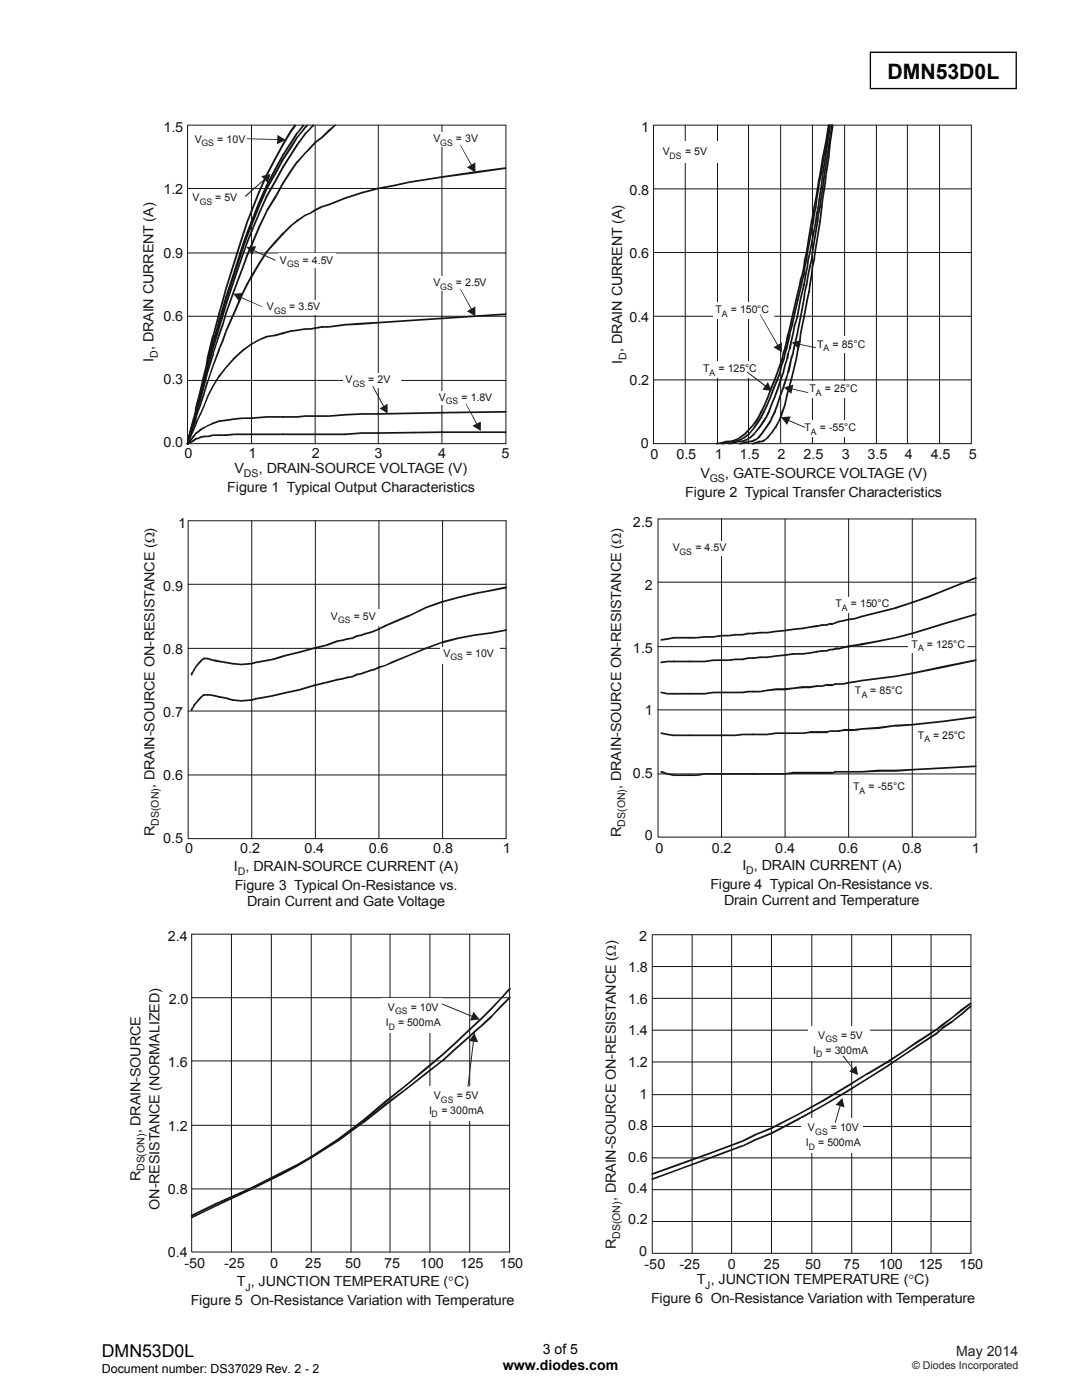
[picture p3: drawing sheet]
<svg xmlns="http://www.w3.org/2000/svg" width="216mm" height="279mm" viewBox="0 0 216 279" stroke-linecap="round" stroke-linejoin="round" font-family="sans-serif">
<defs><g id="words">
<text font-size="4.2" x="177.1" y="15.8">DMN53D0L</text>
<text font-size="3.5" x="20.3" y="270.9">DMN53D0L</text>
<g font-size="2.8" fill="#131516">
<text x="32.6" y="26.3">1.5</text>
<text x="128" y="26.3">1</text>
<text x="32.6" y="38.8">1.2</text>
<text x="125.6" y="39">0.8</text>
<text x="32.6" y="51.5">0.9</text>
<text x="125.6" y="51.6">0.6</text>
<text x="32.6" y="64">0.6</text>
<text x="125.6" y="64.2">0.4</text>
<text x="30.6" y="72.2" transform="rotate(-90 30.6 72.2)">I , DRAIN CURRENT (A)</text>
<text x="32.6" y="76.7">0.3</text>
<text x="124.1" y="72.6" transform="rotate(-90 124.1 72.6)">I , DRAIN CURRENT (A)</text>
<text x="125.6" y="76.8">0.2</text>
<text x="32.6" y="89.1">0.0</text>
<text x="127.9" y="89.4">0</text>
<text x="36.8" y="91.4">0</text>
<text x="46.8" y="94.3">V</text>
<text x="49.6" y="91.4">1</text>
<text x="51.6" y="94.3">, DRAIN-SOURCE VOLTAGE (V)</text>
<text x="62.2" y="91.4">2</text>
<text x="74.7" y="91.4">3</text>
<text x="87.4" y="91.4">4</text>
<text x="100.1" y="91.4">5</text>
<text x="129.8" y="91.6">0</text>
<text x="135" y="91.6">0.5</text>
<text x="139.8" y="95.3">V</text>
<text x="142.7" y="91.6">1</text>
<text x="144.7" y="95.3">, GATE-SOURCE VOLTAGE (V)</text>
<text x="147.6" y="91.6">1.5</text>
<text x="155.2" y="91.6">2</text>
<text x="160.3" y="91.6">2.5</text>
<text x="168" y="91.6">3</text>
<text x="173.1" y="91.6">3.5</text>
<text x="180.5" y="91.6">4</text>
<text x="185.7" y="91.6">4.5</text>
<text x="193.3" y="91.6">5</text>
<text x="45.4" y="98.1">Figure 1 Typical Output Characteristics</text>
<text x="136.7" y="99.1">Figure 2 Typical Transfer Characteristics</text>
<text x="35.5" y="105.3">1</text>
<text x="126.3" y="105.3">2.5</text>
<text x="32.6" y="118">0.9</text>
<text x="128.7" y="117.7">2</text>
<text x="32.6" y="130.6">0.8</text>
<text x="126.3" y="130.3">1.5</text>
<text x="32.6" y="143">0.7</text>
<text x="128.7" y="142.7">1</text>
<text x="32.6" y="155.6">0.6</text>
<text x="126.3" y="155.3">0.5</text>
<text x="30.9" y="157.3" transform="rotate(-90 30.9 157.3)">, DRAIN-SOURCE ON-RESISTANCE (Ω)</text>
<text x="123.9" y="157.4" transform="rotate(-90 123.9 157.4)">, DRAIN-SOURCE ON-RESISTANCE (Ω)</text>
<text x="30.9" y="166.9" transform="rotate(-90 30.9 166.9)">R</text>
<text x="123.9" y="167" transform="rotate(-90 123.9 167)">R</text>
<text x="128.7" y="167.7">0</text>
<text x="32.6" y="168.2">0.5</text>
<text x="37" y="170.3">0</text>
<text x="46.7" y="173.9">I , DRAIN-SOURCE CURRENT (A)</text>
<text x="47.9" y="170.3">0.2</text>
<text x="60.7" y="170.3">0.4</text>
<text x="73.6" y="170.3">0.6</text>
<text x="86.4" y="170.3">0.8</text>
<text x="100.3" y="170.3">1</text>
<text x="130.8" y="170.2">0</text>
<text x="142" y="170.2">0.2</text>
<text x="148.1" y="173.6">I , DRAIN CURRENT (A)</text>
<text x="154.7" y="170.2">0.4</text>
<text x="167.3" y="170.2">0.6</text>
<text x="180" y="170.2">0.8</text>
<text x="193.9" y="170.2">1</text>
<text x="46.8" y="177.7">Figure 3 Typical On-Resistance vs.</text>
<text x="141.8" y="177.5">Figure 4 Typical On-Resistance vs.</text>
<text x="49.3" y="180.8">Drain Current and Gate Voltage</text>
<text x="144.5" y="180.6">Drain Current and Temperature</text>
<text x="33.5" y="187.7">2.4</text>
<text x="127.5" y="187.7">2</text>
<text x="125.3" y="194">1.8</text>
<text x="33.7" y="200.3">2.0</text>
<text x="125.3" y="200.3">1.6</text>
<text x="125.3" y="206.6">1.4</text>
<text x="33.5" y="212.9">1.6</text>
<text x="125.3" y="212.9">1.2</text>
<text x="127.6" y="219.3">1</text>
<text x="28" y="226.2" transform="rotate(-90 28 226.2)">, DRAIN-SOURCE</text>
<text x="33.5" y="225.8">1.2</text>
<text x="125.3" y="225.6">0.8</text>
<text x="125.3" y="231.8">0.6</text>
<text x="28" y="235.8" transform="rotate(-90 28 235.8)">R</text>
<text x="33.5" y="238.3">0.8</text>
<text x="122.9" y="239.7" transform="rotate(-90 122.9 239.7)">, DRAIN-SOURCE ON-RESISTANCE (Ω)</text>
<text x="125.3" y="238.1">0.4</text>
<text x="31.8" y="241.4" transform="rotate(-90 31.8 241.4)">ON-RESISTANCE (NORMALIZED)</text>
<text x="125.3" y="244.4">0.2</text>
<text x="33.5" y="250.9">0.4</text>
<text x="122.9" y="249.3" transform="rotate(-90 122.9 249.3)">R</text>
<text x="127.5" y="250.6">0</text>
<text x="36.8" y="253.1">-50</text>
<text x="44.7" y="253.1">-25</text>
<text x="47.3" y="256.7">T , JUNCTION TEMPERATURE ( C)</text>
<text x="53.9" y="253.1">0</text>
<text x="60.9" y="253.1">25</text>
<text x="68.9" y="253.1">50</text>
<text x="76.6" y="253.1">75</text>
<text x="83.8" y="253.1">100</text>
<text x="89.4" y="256.7">°</text>
<text x="91.8" y="253.1">125</text>
<text x="99.6" y="253.1">150</text>
<text x="128.6" y="253.2">-50</text>
<text x="135.6" y="253.2">-25</text>
<text x="139" y="256.3">T , JUNCTION TEMPERATURE ( C)</text>
<text x="145.2" y="253.2">0</text>
<text x="152.4" y="253.2">25</text>
<text x="160.6" y="253.2">50</text>
<text x="168.3" y="253.2">75</text>
<text x="175.4" y="253.2">100</text>
<text x="181.3" y="256.3">°</text>
<text x="183.3" y="253.2">125</text>
<text x="191.4" y="253.2">150</text>
<text x="38.1" y="260.5">Figure 5 On-Resistance Variation with Temperature</text>
<text x="129.9" y="260.1">Figure 6 On-Resistance Variation with Temperature</text>
</g>
<g font-size="2.8">
<text x="100.3" y="273.5">www.diodes.com</text>
<text x="108.3" y="270.2">3 of 5</text>
</g>
<text font-size="2.8" fill="#231f20" x="190.8" y="270.6">May 2014</text>
<text font-size="2.5" x="20.3" y="274">Document number: DS37029 Rev. 2 - 2</text>
<g font-size="2.1" fill="#131516">
<text x="38.9" y="28.5">V</text>
<text x="43.3" y="28.5">= 10V</text>
<text x="86.5" y="28.4">V</text>
<text x="91" y="28.4">= 3V</text>
<text x="132.2" y="31">V</text>
<text x="136.7" y="31">= 5V</text>
<text x="38.4" y="40.2">V</text>
<text x="42.9" y="40.2">= 5V</text>
<text x="55.9" y="52.6">V</text>
<text x="60.3" y="52.6">= 4.5V</text>
<text x="86.5" y="57.1">V</text>
<text x="91" y="57.1">= 2.5V</text>
<text x="53.2" y="61.9">V</text>
<text x="57.7" y="61.9">= 3.5V</text>
<text x="142.7" y="62.5">T</text>
<text x="145.8" y="62.5">= 150°C</text>
<text x="31.5" y="71.4" transform="rotate(-90 31.5 71.4)">D</text>
<text x="125" y="71.8" transform="rotate(-90 125 71.8)">D</text>
<text x="163" y="69.4">T</text>
<text x="166.1" y="69.4">= 85°C</text>
<text x="69" y="76.5">V</text>
<text x="73.4" y="76.5">= 2V</text>
<text x="140.3" y="74.3">T</text>
<text x="143.3" y="74.3">= 125°C</text>
<text x="87.6" y="80">V</text>
<text x="92.1" y="80">= 1.8V</text>
<text x="161.5" y="78.3">T</text>
<text x="164.6" y="78.3">= 25°C</text>
<text x="160.5" y="86">T</text>
<text x="163.6" y="86">= -55°C</text>
<text x="48.7" y="95.2">DS</text>
<text x="141.6" y="96.2">GS</text>
<text x="134.2" y="110">V</text>
<text x="138.8" y="110">= 4.5V</text>
<text x="66" y="123.6">V</text>
<text x="70.6" y="123.6">= 5V</text>
<text x="166.7" y="121.2">T</text>
<text x="169.8" y="121.2">= 150°C</text>
<text x="88.5" y="131.1">V</text>
<text x="93" y="131.1">= 10V</text>
<text x="181.9" y="129.3">T</text>
<text x="184.9" y="129.3">= 125°C</text>
<text x="170.6" y="138.5">T</text>
<text x="173.7" y="138.5">= 85°C</text>
<text x="183.1" y="147.4">T</text>
<text x="186.2" y="147.4">= 25°C</text>
<text x="170.3" y="157.8">T</text>
<text x="173.3" y="157.8">= -55°C</text>
<text x="31.7" y="164.8" transform="rotate(-90 31.7 164.8)">DS(ON)</text>
<text x="124.8" y="165" transform="rotate(-90 124.8 165)">DS(ON)</text>
<text x="47.4" y="174.7">D</text>
<text x="148.9" y="174.4">D</text>
<text x="77.4" y="201.7">V</text>
<text x="82" y="201.7">=</text>
<text x="83.8" y="201.7">10</text>
<text x="86.1" y="201.7">V</text>
<text x="77" y="204.7">I</text>
<text x="79.4" y="204.7">= 500mA</text>
<text x="163.3" y="207.4">V</text>
<text x="167.8" y="207.4">= 5V</text>
<text x="162.2" y="210.3">I</text>
<text x="164.7" y="210.3">= 300mA</text>
<text x="86.6" y="219.4">V</text>
<text x="91.1" y="219.4">= 5V</text>
<text x="85.6" y="222.3">I</text>
<text x="88.1" y="222.3">= 300mA</text>
<text x="161.2" y="225.7">V</text>
<text x="165.8" y="225.7">=</text>
<text x="167.7" y="225.7">10</text>
<text x="169.9" y="225.7">V</text>
<text x="28.9" y="233.7" transform="rotate(-90 28.9 233.7)">DS(ON)</text>
<text x="160.8" y="228.7">I</text>
<text x="163.3" y="228.7">= 500mA</text>
<text x="123.7" y="247.2" transform="rotate(-90 123.7 247.2)">DS(ON)</text>
<text x="49" y="257.6">J</text>
<text x="140.7" y="257.2">J</text>
</g>
<text font-size="2.1" fill="#231f20" x="182" y="273.2">© Diodes Incorporated</text>
<g font-size="1.8" fill="#131516">
<text x="40.2" y="29.2">GS</text>
<text x="87.8" y="29">GS</text>
<text x="133.6" y="31.7">DS</text>
<text x="39.9" y="40.8">GS</text>
<text x="57.3" y="53.3">GS</text>
<text x="87.8" y="57.8">GS</text>
<text x="54.7" y="62.6">GS</text>
<text x="144" y="63.2">A</text>
<text x="164.3" y="70.1">A</text>
<text x="70.4" y="77.2">GS</text>
<text x="141.6" y="75.1">A</text>
<text x="88.9" y="80.7">GS</text>
<text x="162.8" y="79">A</text>
<text x="161.8" y="86.8">A</text>
<text x="135.6" y="110.7">GS</text>
<text x="67.5" y="124.4">GS</text>
<text x="168" y="121.9">A</text>
<text x="89.9" y="131.8">GS</text>
<text x="183.2" y="130">A</text>
<text x="172" y="139.2">A</text>
<text x="184.5" y="148.1">A</text>
<text x="171.5" y="158.5">A</text>
<text x="78.8" y="202.4">GS</text>
<text x="77.6" y="205.5">D</text>
<text x="164.7" y="208">GS</text>
<text x="162.8" y="211">D</text>
<text x="88" y="220">GS</text>
<text x="86.1" y="223">D</text>
<text x="162.7" y="226.4">GS</text>
<text x="161.4" y="229.5">D</text>
</g>
</g></defs>
<path d="M173.7 10.4h29.1v7.3h-29.1z" fill="none" stroke="#000" stroke-width=".26"/>
<path d="M37.4 37.6h63.5M37.4 25h63.5v63.5h-63.5zM50.2 25v63.5M62.9 25v63.5M75.5 25v63.5M88.2 25v63.5M37.4 50.5h63.5M37.4 75.9h63.5M37.4 63.1h63.5" fill="none" stroke="#131516" stroke-width=".2"/>
<g fill="#131516">
<path d="M37.3 88.5l.2 .2zM37.3 88.5l1.2-.7 .2 .3-1.2 .6zM38.5 87.8l.3 .1-.1 .2z"/>
<path d="M38.5 87.8l.3 .2-.2 .1-.2-.2zM38.5 87.8l.5-.4 .3 .2-.5 .4zM39 87.4l.1 .1zM39.1 87.4h.4v.3h-.4zM39.5 87.5v.2zM39.5 87.4l.5-.3v.3l-.5 .3zM40 87.1l.1 .1-.1 .2z"/>
<path d="M39.9 87.2l.1-.1v.3h-.2zM40 87.1l.6-.2 .1 .4-.7 .1zM40.6 86.9v.2zM40.6 86.9h.9v.4h-.9zM41.5 87.1l.1 .2zM41.5 86.9l1-.2 .1 .3-1 .3zM42.5 86.7l.1 .1zM42.6 86.7h1.2v.3h-1.2zM43.8 86.7l.1 .1-.1 .2z"/>
<path d="M43.5 86.8l.3-.1v.3zM43.8 86.7h1.3v.3h-1.3zM45.1 86.8v.2zM45 86.7l1.7-.2 .1 .3-1.7 .2zM46.7 86.5l.1 .2zM46.8 86.5h1.7v.3h-1.7zM48.5 86.5h1.7v.3h-1.7zM50.2 86.5l.2 .2-.2 .1z"/>
<path d="M50 86.5h.2v.3h-.2zM50.2 86.5h6.3v.3h-6.3zM56.5 86.5h.1v.3h-.1z"/>
<path d="M56.4 86.5l.1 .3-.2-.1zM56.5 86.5h1.5v.3h-1.5zM58 86.5h1.3v.3h-1.3zM59.3 86.5h1.6v.3h-1.6zM60.9 86.5h1v.3h-1zM61.9 86.5h1v.3h-1zM62.9 86.5h.2v.3h-.2z"/>
<path d="M62.8 86.5l.1 .3-.2-.1zM62.9 86.5h1.3v.3h-1.3zM64.2 86.5h1.4v.3h-1.4zM65.6 86.5h3.3v.3h-3.3zM68.9 86.7v.1zM68.8 86.5l3.5-.2v.3l-3.4 .2zM72.3 86.3v.1zM72.3 86.3h3.2v.3h-3.2zM75.5 86.3l.1 .1v.2z"/>
<path d="M75.3 86.3h.2v.3h-.2zM75.5 86.3l12.7-.2v.3l-12.7 .2zM88.2 86.1h.1v.2l-.1 .1z"/>
<path d="M88.1 86.1l.1 .3-.2-.1zM88.2 86.1h12.7v.3h-12.7zM100.9 86.1l.2 .2-.2 .1z"/>
<path d="M37.3 88.5l.3 .2h-.3zM38.5 86.9l.3 .3-1.2 1.5-.3-.2zM38.5 86.9h.3v.3z"/>
<path d="M38.5 86.9l.3 .3-.1 .1-.3-.2zM39 86.3l.3 .2-.5 .7-.3-.3zM39 86.3l.1 .1zM39 86.3l.4-.2 .2 .2-.4 .3zM39.5 86.3h.1zM39.4 86.1l.5-.4 .2 .2-.5 .4zM39.9 85.7h.2v.2z"/>
<path d="M39.9 85.7l.2 .2h-.2zM39.9 85.7l.7-.5 .2 .3-.7 .4zM40.6 85.2v.2zM40.6 85.2l.9-.4 .1 .3-.9 .4zM41.5 84.8l1-.5 .1 .3-1 .5zM42.5 84.3l.1 .2zM42.5 84.3l1.2-.4 .1 .3-1.2 .4zM43.7 83.9l.2 .2-.1 .1z"/>
<path d="M43.6 84l.1-.1 .1 .3h-.2zM43.7 83.9l1.3-.2 .1 .4-1.3 .1zM45 83.7l.1 .2zM45 83.7l1.7-.2 .1 .3-1.7 .3zM46.7 83.5l1.7-.2 .1 .3-1.7 .2zM48.4 83.3l.1 .2zM48.5 83.3h1.7v.3h-1.7zM50.2 83.3l.2 .2-.2 .1z"/>
<path d="M50 83.3h.2v.3l-.2-.1zM50.2 83.3l3-.3v.4l-3 .2zM53.2 83v.2zM53.2 83h3.3v.4h-3.3zM56.5 83l.1 .1v.3h-.1z"/>
<path d="M56.3 83.2l.2-.2v.4zM56.5 83h1.5v.4h-1.5zM58 83h1.3v.4h-1.3zM59.3 83.2v.2zM59.3 83l1.6-.1v.3l-1.6 .2zM60.9 82.9v.1zM60.9 82.9h1v.3h-1zM61.9 82.9h1v.3h-1zM62.9 82.9h.2v.2l-.2 .1z"/>
<path d="M62.8 82.9l.1 .3-.2-.2zM62.9 82.9h1.3v.3h-1.3zM64.2 82.9h1.4v.3h-1.4zM65.6 83l.1 .2zM65.6 82.9l3.2-.3 .1 .4-3.2 .2zM68.8 82.6l3.5-.2v.4l-3.4 .2zM72.3 82.4v.2zM72.3 82.4h3.2v.4h-3.2zM75.5 82.4l.1 .2-.1 .2z"/>
<path d="M75.3 82.4h.2v.4l-.2-.1zM75.5 82.4l12.7-.2v.3l-12.7 .3zM88.2 82.2l.1 .1v.2h-.1z"/>
<path d="M88 82.4l.2-.2v.3zM88.2 82.2l12.7-.2v.4l-12.7 .1zM100.9 82l.2 .2-.2 .2z"/>
<path d="M37.3 88.5l.3 .1-.2 .1zM37.8 87.2l.3 .2-.5 1.2-.3-.1zM37.8 87.2l.1 .1zM38.4 85.7l.4 .1-.7 1.6-.3-.2zM38.4 85.7h.3l.1 .1z"/>
<path d="M38.4 85.7l.4 .1-.2 .1zM38.9 84.5l.4 .1-.5 1.2-.4-.1zM39.3 83.6l.3 .1-.3 .9-.4-.1zM39.4 83.5l.1 .1h-.2zM39.9 82.5l.2 .2-.5 1-.2-.2zM40 82.4l.1 .3-.2-.2z"/>
<path d="M39.9 82.5l.2 .2-.1 .1-.2-.2zM40.6 81l.2 .2-.7 1.5-.2-.2zM40.6 81.1l.2 .1zM41.4 78.9l.2 .2-.8 2.1-.2-.2zM41.4 78.9l.1 .1zM42.4 76.9l.3 .2-1.1 2-.2-.2zM42.4 76.9l.2 .1zM43.6 75l.2 .2-1.1 1.9-.3-.2zM43.6 75l.1-.1 .2 .2-.1 .1z"/>
<path d="M43.6 75l.2 .2h-.2zM44.9 73.3l.3 .2-1.4 1.7-.2-.2zM44.9 73.3l.2 .1zM46.6 71.4l.3 .2-1.7 1.9-.3-.2zM46.6 71.4h.2zM46.6 71.4l1.7-1.6 .3 .3-1.7 1.5zM48.3 69.8l.2 .2zM48.3 69.8l1.8-1.3 .2 .3-1.7 1.3zM50.2 68.5l.2 .2-.1 .1-.2-.3z"/>
<path d="M50 68.6l.1-.1 .2 .3-.2 .1zM50.1 68.5l1.5-.8 .2 .2-1.5 .9zM51.6 67.7l.1 .1zM51.6 67.7l1.5-.7 .2 .4-1.5 .5zM53.1 67l.1 .2zM53.2 67l1.7-.2v.3l-1.7 .3zM54.9 66.9l.1 .2zM54.8 66.8l1.6-.5 .1 .4-1.5 .4zM56.4 66.3h.1v.4z"/>
<path d="M56.3 66.4l.1-.1 .1 .4-.2-.1zM56.4 66.3l1.6-.4 .1 .4-1.6 .4zM58 65.9v.2zM58 65.9l1.3-.2v.4l-1.3 .2zM59.3 65.7v.2zM59.3 65.7l1.6-.2v.3l-1.6 .3zM60.9 65.5v.2zM60.9 65.5h1v.3h-1zM61.9 65.7l.1 .1zM61.9 65.5l1-.2 .1 .4-1 .1zM62.9 65.3l.2 .1-.1 .3z"/>
<path d="M62.8 65.3l.2 .4-.3-.2zM62.9 65.3l1.3-.2 .1 .3-1.3 .3zM64.2 65.1v.1zM64.2 65.1h1.4v.3h-1.4zM65.6 65.2l.1 .2zM65.6 65.1l3.2-.5 .1 .4-3.2 .4zM68.8 64.6l.1 .2zM68.8 64.6l3.5-.2v.4l-3.4 .2zM72.3 64.4l3.2-.2v.4l-3.2 .2zM75.5 64.2l.1 .2-.1 .2z"/>
<path d="M75.3 64.3l.2-.1v.4h-.2zM75.5 64.2l12.7-.8v.3l-12.7 .9zM88.2 63.4h.1v.2l-.1 .1z"/>
<path d="M88 63.5l.2-.1v.3zM88.2 63.4l12.7-.9v.4l-12.7 .8zM100.9 62.5l.2 .2-.2 .2z"/>
<path d="M37.3 88.5l.3 .1-.2 .1zM37.8 86.8l.3 .1-.5 1.7-.3-.1zM37.8 86.8h.1zM38.4 84.9l.4 .1-.7 1.9-.3-.1zM38.4 84.9l.3-.2 .1 .3z"/>
<path d="M38.4 84.9l.4 .1-.2 .1zM38.8 84.1h.3l-.3 .9-.4-.1zM38.9 84.1h.2zM38.9 83.2l.4 .1-.2 .8h-.3zM38.9 83.2h.2zM39.3 82.1l.3 .1-.3 1.1-.4-.1zM39.3 82.1l.2 .1zM39.8 80.8l.3 .1-.5 1.3-.3-.1zM39.8 80.8h.2l.1 .1z"/>
<path d="M39.8 80.8l.3 .1-.1 .1zM40.1 79.7l.4 .1-.4 1.1-.3-.1zM40.5 78.7l.3 .1-.3 1-.4-.1zM40.6 78.7l.2 .1zM41.3 75.9l.3 .1-.8 2.8-.3-.1zM41.3 75.9h.2zM42.4 72.9l.3 .1-1.1 3-.2-.1zM42.4 72.9l.2 .1zM43.6 69.6l.3 .2-1.2 3.2-.3-.1zM43.7 69.6l.2 .2-.3-.2z"/>
<path d="M43.6 69.6l.2 .2-.1 .1zM44.3 67.9l.3 .2-.8 1.7-.2-.2zM44.4 68l.2 .1zM44.9 66.1l.4 .1-.7 1.9-.3-.2zM44.9 66l.2 .1zM46.6 62.2l.4 .2-1.7 3.8-.4-.2zM48.3 58.3l.4 .2-1.7 3.9-.4-.2zM48.3 58.3l.2 .1zM49.2 56.6l.3 .2-.8 1.7-.4-.2zM49.2 56.6l.1 .1zM50 55.1l.4 .1-.9 1.6-.3-.2zM50.1 55l.3 .2-.4-.1z"/>
<path d="M50 55.1l.4 .2h-.3zM51.5 52.5l.4 .2-1.5 2.6-.4-.2zM51.5 52.5l.2 .1zM53.1 50.1l.3 .2-1.5 2.4-.4-.2zM53.1 50.1l.1 .1zM54.8 48.2l.3 .3-1.8 1.9-.2-.3zM54.8 48.2l.1 .2zM56.3 46.5l.3 .3-1.5 1.7-.3-.3zM56.3 46.5l.2-.1 .1 .4z"/>
<path d="M56.4 46.5l.2 .3h-.2zM57.9 45l.2 .2-1.5 1.6-.2-.3zM57.9 45l.1 .1zM57.9 45l1.3-1.1 .2 .3-1.3 1zM59.2 43.9l.1 .1zM59.2 43.9l1.6-1 .1 .2-1.5 1.1zM60.8 42.9l.1 .1zM60.8 42.9l1-.5 .2 .3-1.1 .4zM61.9 42.5l.1 .2zM61.8 42.4l1-.6 .2 .3-1 .6zM62.8 41.8h.3l-.1 .3z"/>
<path d="M62.7 41.8h.1l.2 .3-.3-.1zM62.8 41.8l1.4-.7 .1 .3-1.3 .7zM64.2 41.1v.2zM64.2 41.1l1.4-.4 .1 .3-1.4 .4zM65.6 40.8l.1 .2zM65.6 40.7l3.2-1.3 .1 .3-3.2 1.3zM68.8 39.4l.1 .2zM68.8 39.4l3.4-1.1 .1 .3-3.4 1.1zM72.2 38.3l.1 .2zM72.2 38.3l3.2-.9 .1 .4-3.2 .8zM75.4 37.4l.2 .3-.1 .1z"/>
<path d="M75.3 37.5l.1-.1 .1 .4zM75.4 37.4l3.2-.5 .1 .3-3.2 .6zM78.7 37v.2zM78.6 36.9l3.1-.7v.3l-3 .7zM81.7 36.2v.1zM81.7 36.2l6.5-1 .1 .3-6.6 1zM88.2 35.2h.1v.3z"/>
<path d="M88.1 35.2l.2 .3-.3-.2zM88.2 35.2l6.2-1 .1 .4-6.2 .9zM94.4 34.2v.2zM94.4 34.2l6.5-.8v.3l-6.4 .9zM100.9 33.4l.2 .1-.1 .2z"/>
<path d="M37.3 88.5l.3 .1-.2 .1zM37.8 86.6l.3 .1-.5 1.9-.3-.1zM37.8 86.6l.1 .1zM38.4 84.5l.4 .1-.7 2.1-.3-.1zM38.4 84.5l.3-.2 .1 .1v.2z"/>
<path d="M38.4 84.5l.4 .1h-.2zM38.8 83.6l.3 .1-.3 .9-.4-.1zM38.9 83.6l.2 .1zM38.9 82.5l.4 .1-.2 1.1-.3-.1zM38.9 82.5l.2 .1zM39.3 81.3h.3l-.3 1.3-.4-.1zM39.3 81.3h.2zM39.8 79.7l.3 .2-.5 1.4h-.3zM39.8 79.7h.2l.1 .2z"/>
<path d="M39.8 79.7l.3 .1-.1 .2zM40.1 78.5h.4l-.4 1.3-.3-.1zM40.5 77.2l.3 .1-.3 1.2h-.4zM41.3 74l.3 .1-.8 3.2-.3-.1zM41.3 74l.2 .1zM42.4 70.6l.3 .1-1.1 3.4-.3-.1zM42.4 70.6h.2zM43.6 66.7l.3 .1-1.2 3.9-.3-.1zM43.7 66.6l.2 .2-.3-.1z"/>
<path d="M43.6 66.7l.3 .1-.2 .1zM44.3 64.7l.3 .2-.7 1.9-.3-.1zM44.4 64.8l.2 .1zM44.9 62.4l.4 .1-.7 2.4-.3-.1zM44.9 62.4h.2zM46.6 57.7l.4 .1-1.7 4.7-.4-.1zM46.6 57.7l.2 .1zM48.3 53.2l.4 .1-1.7 4.5-.4-.1zM48.5 53.3h.2zM49.2 50.8l.3 .2-.8 2.3-.4-.1zM49.2 50.8l.1 .1zM50 48.9l.4 .1-.9 2-.3-.2zM50.1 48.8h.2l.1 .2-.4-.1z"/>
<path d="M50 48.9l.4 .1-.3 .1zM51.5 45.2l.4 .2-1.5 3.6-.4-.1zM51.5 45.2l.2 .1zM53.1 42.1l.3 .1-1.5 3.2-.4-.2zM53.1 42l.1 .1zM54.8 39.2l.3 .3-1.7 2.7-.3-.2zM54.9 39.4l.2 .1zM56.3 36.5l.3 .2-1.5 2.8-.3-.2zM56.3 36.5l.2-.1 .1 .3z"/>
<path d="M56.3 36.5l.3 .2-.1 .1zM57.8 34.1l.3 .2-1.5 2.4-.3-.2zM57.8 34.1l.2 .1zM59.2 32.2l.3 .1-1.4 2-.3-.2zM59.2 32.2l.1 .1zM60.8 30.5l.2 .1-1.5 1.8-.3-.2zM60.8 30.5l.1 .1zM61.8 29.4l.2 .2-1 1-.2-.1zM62.8 28.3l.3 .2-1.1 1.1-.2-.2zM62.8 28.3h.3v.2z"/>
<path d="M62.8 28.3l.3 .2-.2 .1-.2-.2zM62.8 28.3l1.4-1 .2 .2-1.3 1zM64.2 27.3l.2 .2zM64.2 27.3l1.3-1.4 .3 .3-1.4 1.3zM65.5 25.9l.1 .2zM65.5 25.9l1.3-1 .1 .2-1.1 1.1zM66.8 24.8l.2 .1-.1 .2-.1-.2z"/>
<path d="M37.3 88.5l.3 .1-.2 .1zM37.8 86.4l.3 .1-.5 2.1-.3-.1zM37.8 86.4h.1zM38.4 84.2l.4 .2-.7 2.1-.3-.1zM38.5 84.1h.2l.1 .3-.4-.2z"/>
<path d="M38.4 84.2l.4 .2-.2 .1zM38.8 83.2l.3 .1-.3 1.1-.4-.2zM38.9 83.2l.2 .1zM38.9 82.1l.4 .1-.2 1.1-.3-.1zM38.9 82.1l.2 .1zM39.3 80.8l.3 .1-.3 1.3-.4-.1zM39.3 80.8h.2zM39.8 79.1l.3 .1-.5 1.7-.3-.1zM39.9 79l.2 .1v.1l-.3-.1z"/>
<path d="M39.8 79.1l.3 .1-.1 .1zM40.1 77.9l.4 .1-.4 1.2-.3-.1zM40.3 77.9l.2 .1zM40.5 76.3l.3 .1-.3 1.6-.4-.1zM40.5 76.3h.1zM41.3 73.1l.3 .1-.8 3.2-.3-.1zM42.4 69.3l.3 .1-1.1 3.8-.3-.1zM42.4 69.3h.2zM43.6 65.2l.3 .1-1.2 4.1-.3-.1zM43.7 65.1l.2 .2-.3-.1z"/>
<path d="M43.6 65.2l.3 .1-.2 .1zM44.3 63l.3 .2-.7 2.1-.3-.1zM44.4 63.1l.2 .1zM44.9 60.7l.4 .1-.7 2.3-.3-.1zM44.9 60.7h.2zM46.6 55.6l.4 .1-1.7 5.1-.4-.1zM46.6 55.6h.2zM48.3 50.7h.4l-1.7 5-.4-.1zM48.3 50.7h.2zM49.2 48.3l.3 .1-.8 2.3h-.4zM49.2 48.3l.1 .1zM50 46.2h.4l-.9 2.2-.3-.1zM50.1 46h.2l.1 .2h-.4z"/>
<path d="M50 46.2h.4l-.3 .1zM51.5 42.5l.4 .1-1.5 3.6h-.4zM51.5 42.5h.2zM53.1 39.1l.3 .1-1.5 3.4-.4-.1zM53.1 39.1h.1zM54.8 36.1l.3 .2-1.7 2.9-.3-.1zM54.9 36.2l.2 .1zM56.3 33.3l.3 .2-1.5 2.8-.3-.2zM56.3 33.3l.2-.1 .1 .3z"/>
<path d="M56.3 33.3l.3 .2h-.2zM57.8 30.9l.3 .2-1.5 2.4-.3-.2zM58 31l.1 .1zM59.2 28.8l.3 .2-1.4 2.1-.3-.2zM59.2 28.8l.1 .1zM60.8 26.6l.2 .2-1.5 2.2-.3-.2zM60.8 26.6l.1 .2zM60.8 26.6l1-1 .2 .1-1 1.1zM62.4 24.9l.2 .2-.6 .6-.2-.1zM62.5 24.8l.2 .2-.1 .1-.2-.2z"/>
<path d="M37.3 88.5l.3 .1-.2 .1zM37.8 86.4l.3 .1-.5 2.1-.3-.1zM37.8 86.4h.1zM38.4 84.1h.4l-.7 2.4-.3-.1zM38.4 84.1l.3-.2 .1 .1v.1z"/>
<path d="M38.4 84.1h.4l-.2 .1zM38.8 83h.3l-.3 1.1h-.4zM38.9 83h.2zM38.9 81.9h.4l-.2 1.1h-.3zM38.9 81.9h.2zM39.3 80.6l.3 .1-.3 1.3-.4-.1zM39.3 80.6l.2 .1zM39.8 78.9l.3 .1-.5 1.8-.3-.2zM39.9 78.8l.2 .2-.3-.1z"/>
<path d="M39.8 78.9l.3 .1-.1 .1zM40.1 77.6l.4 .1-.4 1.3-.3-.1zM40.3 77.7h.2zM40.5 76.1l.3 .1-.3 1.5-.4-.1zM40.5 76.1l.1 .1zM41 74.4l.3 .1-.5 1.8-.3-.2zM41.1 74.5h.3zM41.3 72.5h.4l-.3 2-.4-.1zM41.3 72.5h.2zM42.4 68.6l.3 .1-1.1 3.9-.3-.1zM42.4 68.6l.2 .1zM43.6 64.3l.3 .2-1.2 4.2-.3-.1zM43.6 64.3l.2-.1 .1 .3z"/>
<path d="M43.6 64.3l.3 .2-.2 .1zM44.3 62.2l.3 .1-.7 2.2-.3-.2zM44.4 62.3h.2zM44.9 59.6l.4 .1-.7 2.6-.3-.1zM44.9 59.6h.2zM46.6 54.5l.4 .2-1.7 5-.4-.1zM48.3 49.4l.4 .1-1.7 5.2-.4-.2zM48.3 49.4h.2zM49.2 47l.3 .1-.8 2.4-.4-.1zM49.2 47h.1zM50 44.8l.4 .2-.9 2.1-.3-.1zM50 44.8l.3-.1 .1 .3z"/>
<path d="M50 44.8l.4 .2-.3 .1zM51.5 41l.4 .2-1.5 3.8-.4-.2zM51.5 41l.2 .1zM53.1 37.6l.3 .1-1.5 3.5-.4-.2zM53.1 37.5l.1 .1zM54.8 34.6l.3 .1-1.7 3-.3-.2zM54.9 34.6l.2 .1zM56.3 31.7l.3 .2-1.5 2.8-.3-.1zM56.3 31.7h.2l.1 .2z"/>
<path d="M56.3 31.7l.3 .2-.2 .1zM57.8 29.4l.3 .2-1.5 2.3-.3-.2zM58 29.5l.1 .1zM59.2 27.3l.3 .1-1.4 2.2-.3-.2zM59.2 27.3h.1zM60.8 25.3l.2 .3-1.5 1.8-.3-.1zM60.8 25.3l.1 .1zM61.2 24.9l.2 .2-.4 .5-.2-.3zM61.2 24.9l.1-.1 .1 .2v.1z"/>
<path d="M37.3 88.5l.3 .1-.2 .1zM37.8 86.4l.3 .1-.5 2.1-.3-.1zM37.8 86.4h.1zM38.4 84.1h.4l-.7 2.4-.3-.1zM38.4 84.1l.3-.2 .1 .1v.1z"/>
<path d="M38.4 84.1h.4l-.2 .1zM38.8 83h.3l-.3 1.1h-.4zM38.9 83h.2zM38.9 81.9h.4l-.2 1.1h-.3zM38.9 81.9h.2zM39.3 80.4l.3 .1-.3 1.5-.4-.1zM39.3 80.4h.2zM39.8 78.7l.3 .1-.5 1.7-.3-.1zM39.9 78.5l.2 .1v.2l-.3-.1z"/>
<path d="M39.8 78.7l.3 .1-.1 .1zM40.1 77.4l.4 .1-.4 1.3-.3-.1zM40.3 77.4l.2 .1zM40.5 75.7l.3 .1-.3 1.6h-.4zM40.5 75.7l.1 .1zM41 74l.3 .1-.5 1.7-.3-.1zM41.1 74.1h.3zM41.3 72.3l.4 .1-.3 1.7-.4-.1zM41.3 72.3h.2zM42.3 68.2l.4 .1-1.1 4.1-.3-.1zM42.3 68.2h.3zM43.6 63.9l.3 .2-1.2 4.2-.3-.1zM43.7 63.8l.2 .3-.3-.2z"/>
<path d="M43.6 63.9l.3 .2h-.2zM44.3 61.6l.3 .1-.7 2.4-.3-.2zM44.9 59.2l.4 .1-.7 2.4-.3-.1zM44.9 59.2h.2zM46.6 54.1h.4l-1.7 5.2-.4-.1zM46.8 54.1h.2zM48.3 48.7l.4 .1-1.7 5.3h-.4zM48.3 48.7l.2 .1zM49.2 46.3l.3 .2-.8 2.3-.4-.1zM49.2 46.3l.1 .1zM50 44.2l.4 .1-.9 2.2-.3-.2zM50 44.2l.3-.1 .1 .2z"/>
<path d="M50 44.2l.4 .1-.1 .2h-.2zM51.5 40.3l.4 .2-1.5 3.8-.4-.1zM51.5 40.3l.2 .1zM53.1 36.9l.3 .2-1.5 3.4-.4-.2zM53.1 36.9l.1 .1zM54.8 33.7l.3 .2-1.7 3.2-.3-.2zM54.8 33.7l.1 .1zM56.3 30.9l.3 .2-1.5 2.8-.3-.2zM56.3 30.9l.2-.1 .1 .3z"/>
<path d="M56.3 30.9l.3 .2-.2 .1zM57.8 28.5l.3 .2-1.5 2.4-.3-.2zM58 28.6l.1 .1zM59.2 26.4l.3 .2-1.4 2.1-.3-.2zM59.2 26.4l.1 .1zM60.4 24.9l.3 .2-1.2 1.5-.3-.2zM60.4 24.9l.1-.1 .2 .2v.1z"/>
<path d="M37.3 88.5l.3 .1-.3 .1zM37.8 86.2l.3 .1-.5 2.3-.3-.1zM37.8 86.2l.1 .1zM38.4 83.6l.4 .1-.7 2.6-.3-.1zM38.4 83.6l.3-.1h.1v.2z"/>
<path d="M38.4 83.6l.4 .1-.2 .1zM38.8 82.5l.3 .1-.3 1.1-.4-.1zM38.9 82.6h.2zM38.9 81.3h.4l-.2 1.3-.3-.1zM38.9 81.3h.2zM39.3 80l.3 .1-.3 1.2h-.4zM39.8 78l.3 .1-.5 2-.3-.1zM39.9 78l.2 .1-.3-.1z"/>
<path d="M39.8 78l.3 .2-.1 .1zM40.1 76.6h.4l-.4 1.5-.3-.1zM40.5 75.1l.3 .1-.3 1.4h-.4zM40.5 75.1h.1zM41 73.1l.3 .1-.5 2-.3-.1zM41.1 73.2h.3zM41.3 71.2l.4 .1-.3 1.9-.4-.1zM41.3 71.2l.2 .1zM42.3 66.9l.4 .1-1 4.3-.4-.1zM42.3 66.9h.3zM43.6 62.4l.3 .1-1.2 4.5-.3-.1zM43.6 62.4l.2-.1 .1 .2z"/>
<path d="M43.6 62.4l.3 .1-.2 .1zM44.3 60.1l.3 .1-.7 2.3-.3-.1zM44.4 60.2h.2zM44.9 57.5l.4 .1-.7 2.6-.3-.1zM44.9 57.5h.2zM46.6 52.1l.4 .2-1.7 5.3-.4-.1zM48.3 46.8l.4 .1-1.7 5.4-.4-.2zM48.3 46.8h.2zM49.2 44.2l.3 .1-.8 2.6-.4-.1zM49.2 44.2l.1 .1zM50 42.1l.4 .1-.9 2.1-.3-.1zM50.1 41.9h.2l.1 .3-.4-.1z"/>
<path d="M50 42.1l.4 .1-.3 .1zM51.5 38.2l.4 .2-1.5 3.8-.4-.1zM51.5 38.2l.2 .1zM53.1 34.8l.3 .1-1.5 3.5-.4-.2zM53.1 34.8l.1 .1zM54.8 31.6l.3 .2-1.7 3.2-.3-.2zM54.8 31.6l.1 .1zM56.3 28.8l.3 .2-1.5 2.8-.3-.2zM56.3 28.8l.2-.1 .1 .3z"/>
<path d="M56.3 28.8l.3 .2h-.2zM57.8 26.2l.3 .2-1.5 2.6-.3-.2zM57.8 26.2l.2 .1zM58.7 24.9l.4 .2-1 1.3-.3-.2zM58.7 24.9h.3l.1 .2z"/>
</g>
<g fill="#fff">
<path d="M87.2 78v2.8z"/>
<path d="M87.2 78h.1v2.8h-.1z"/>
<path d="M87.2 78h.2v2.8h-.2z"/>
<path d="M87.3 78h.2v2.8h-.2z"/>
<path d="M87.4 78h.2v2.8h-.2z"/>
<path d="M87.5 78h.2v2.8h-.2z"/>
<path d="M87.6 78h.2v2.8h-.2z"/>
<path d="M87.7 78h.1v2.8h-.1z"/>
<path d="M87.8 78h.1v2.8h-.1z"/>
<path d="M87.8 78h.2v2.8h-.2z"/>
<path d="M87.9 78h.2v2.8h-.2z"/>
<path d="M88 78h.2v2.8h-.2z"/>
<path d="M88.1 78h.2v2.8h-.2z"/>
<path d="M88.2 78h.1v2.8h-.1z"/>
<path d="M88.3 78h.1v2.8h-.1z"/>
<path d="M88.3 78h.2v2.8h-.2z"/>
<path d="M88.4 78h.2v2.8h-.2z"/>
<path d="M88.5 78h.2v2.8h-.2z"/>
<path d="M88.6 78h.2v2.8h-.2z"/>
<path d="M88.7 78h.2v2.8h-.2z"/>
<path d="M88.8 78h.1v2.8h-.1z"/>
<path d="M88.9 78h.1v2.8h-.1z"/>
<path d="M88.9 78h.2v2.8h-.2z"/>
<path d="M89 78h.2v2.8h-.2z"/>
<path d="M89.1 78h.2v2.8h-.2z"/>
<path d="M89.2 78h.2v2.8h-.2z"/>
<path d="M89.3 78h.2v2.8h-.2z"/>
<path d="M89.4 78h.1v2.8h-.1z"/>
<path d="M89.5 78h.1v2.8h-.1z"/>
<path d="M89.5 78h.2v2.8h-.2z"/>
<path d="M89.6 78h.2v2.8h-.2z"/>
<path d="M89.7 78h.2v2.8h-.2z"/>
<path d="M89.8 78h.2v2.8h-.2z"/>
<path d="M89.9 78h.1v2.8h-.1z"/>
<path d="M90 78h.1v2.8h-.1z"/>
<path d="M90 78h.2v2.8h-.2z"/>
<path d="M90.1 78h.2v2.8h-.2z"/>
<path d="M90.2 78h.2v2.8h-.2z"/>
<path d="M90.3 78h.1v2.8h-.1z"/>
<path d="M90.4 78h.1v2.8h-.1z"/>
<path d="M90.4 78h.2v2.8h-.2z"/>
<path d="M90.5 78h.2v2.8h-.2z"/>
<path d="M90.6 78h.2v2.8h-.2z"/>
<path d="M90.7 78h.2v2.8h-.2z"/>
<path d="M90.8 78h.2v2.8h-.2z"/>
<path d="M90.9 78h.1v2.8h-.1z"/>
<path d="M91 78h.1v2.8h-.1z"/>
<path d="M91 78h.2v2.8h-.2z"/>
<path d="M91.1 78h.2v2.8h-.2z"/>
<path d="M91.2 78h.2v2.8h-.2z"/>
<path d="M91.3 78h.2v2.8h-.2z"/>
<path d="M91.4 78h.1v2.8h-.1z"/>
<path d="M91.5 78h.1v2.8h-.1z"/>
<path d="M91.5 78h.2v2.8h-.2z"/>
<path d="M91.6 78h.2v2.8h-.2z"/>
<path d="M91.7 78h.2v2.8h-.2z"/>
<path d="M91.8 78h.2v2.8h-.2z"/>
<path d="M91.9 78h.2v2.8h-.2z"/>
<path d="M92 78h.1v2.8h-.1z"/>
<path d="M92.1 78h.1v2.8h-.1z"/>
<path d="M92.1 78h.2v2.8h-.2z"/>
<path d="M92.2 78h.2v2.8h-.2z"/>
<path d="M92.3 78h.2v2.8h-.2z"/>
<path d="M92.4 78h.2v2.8h-.2z"/>
<path d="M92.5 78h.1v2.8h-.1z"/>
<path d="M92.6 78h.1v2.8h-.1z"/>
<path d="M92.6 78h.2v2.8h-.2z"/>
<path d="M92.7 78h.2v2.8h-.2z"/>
<path d="M92.8 78h.2v2.8h-.2z"/>
<path d="M92.9 78h.2v2.8h-.2z"/>
<path d="M93 78h.2v2.8h-.2z"/>
<path d="M93.1 78h.1v2.8h-.1z"/>
<path d="M93.2 78h.1v2.8h-.1z"/>
<path d="M93.2 78h.2v2.8h-.2z"/>
<path d="M93.3 78h.2v2.8h-.2z"/>
<path d="M93.4 78h.2v2.8h-.2z"/>
<path d="M93.5 78h.2v2.8h-.2z"/>
<path d="M93.6 78h.1v2.8h-.1z"/>
<path d="M93.7 78h.1v2.8h-.1z"/>
<path d="M93.7 78h.2v2.8h-.2z"/>
<path d="M93.8 78h.2v2.8h-.2z"/>
<path d="M93.9 78h.2v2.8h-.2z"/>
<path d="M94 78h.2v2.8h-.2z"/>
<path d="M94.1 78h.2v2.8h-.2z"/>
<path d="M94.2 78h.1v2.8h-.1z"/>
<path d="M94.3 78h.1v2.8h-.1z"/>
<path d="M94.3 78h.2v2.8h-.2z"/>
<path d="M94.4 78h.2v2.8h-.2z"/>
<path d="M94.5 78h.2v2.8h-.2z"/>
<path d="M94.6 78h.2v2.8h-.2z"/>
<path d="M94.7 78h.1v2.8h-.1z"/>
<path d="M94.8 78h.1v2.8h-.1z"/>
<path d="M94.8 78h.2v2.8h-.2z"/>
<path d="M94.9 78h.2v2.8h-.2z"/>
<path d="M95 78h.2v2.8h-.2z"/>
<path d="M95.1 78h.2v2.8h-.2z"/>
<path d="M95.2 78h.2v2.8h-.2z"/>
<path d="M95.3 78h.1v2.8h-.1z"/>
<path d="M95.4 78h.1v2.8h-.1z"/>
<path d="M95.4 78h.2v2.8h-.2z"/>
<path d="M95.5 78h.2v2.8h-.2z"/>
<path d="M95.6 78h.2v2.8h-.2z"/>
<path d="M95.7 78h.2v2.8h-.2z"/>
<path d="M95.8 78h.1v2.8h-.1z"/>
<path d="M95.9 78h.1v2.8h-.1z"/>
<path d="M95.9 78h.2v2.8h-.2z"/>
<path d="M96 78h.2v2.8h-.2z"/>
<path d="M96.1 78h.2v2.8h-.2z"/>
<path d="M96.2 78h.2v2.8h-.2z"/>
<path d="M96.3 78h.2v2.8h-.2z"/>
<path d="M96.4 78h.1v2.8h-.1z"/>
<path d="M96.5 78h.1v2.8h-.1z"/>
<path d="M96.5 78h.2v2.8h-.2z"/>
<path d="M96.6 78h.2v2.8h-.2z"/>
<path d="M96.7 78h.2v2.8h-.2z"/>
<path d="M96.8 78h.2v2.8h-.2z"/>
<path d="M96.9 78h.1v2.8h-.1z"/>
<path d="M97 78h.1v2.8h-.1z"/>
<path d="M97 78h.2v2.8h-.2z"/>
<path d="M97.1 78h.2v2.8h-.2z"/>
<path d="M97.2 78h.2v2.8h-.2z"/>
<path d="M97.3 78h.2v2.8h-.2z"/>
<path d="M97.4 78h.2v2.8h-.2z"/>
<path d="M97.5 78h.1v2.8h-.1z"/>
<path d="M97.6 78h.1v2.8h-.1z"/>
<path d="M97.6 78h.2v2.8h-.2z"/>
<path d="M97.7 78h.2v2.8h-.2z"/>
<path d="M97.8 78h.2v2.8h-.2z"/>
<path d="M97.9 78h.2v2.8h-.2z"/>
<path d="M98 78h.1v2.8h-.1z"/>
<path d="M98.1 78h.1v2.8h-.1z"/>
<path d="M98.1 78h.2v2.8h-.2z"/>
<path d="M98.2 78h.2v2.8h-.2z"/>
<path d="M98.3 78h.2v2.8h-.2z"/>
<path d="M98.4 78h.2v2.8h-.2z"/>
<path d="M98.5 78l.1 2.8z"/>
<path d="M98.6 78v2.8z"/>
<path d="M52.9 59.9l.1 2.9z"/>
<path d="M52.9 59.9h.2v2.9h-.2z"/>
<path d="M53 59.9h.1v2.9h-.1z"/>
<path d="M53.1 59.9h.1v2.9h-.1z"/>
<path d="M53.1 59.9h.2v2.9h-.2z"/>
<path d="M53.2 59.9h.2v2.9h-.2z"/>
<path d="M53.3 59.9h.2v2.9h-.2z"/>
<path d="M53.4 59.9h.2v2.9h-.2z"/>
<path d="M53.5 59.9h.2v2.9h-.2z"/>
<path d="M53.6 59.9h.1v2.9h-.1z"/>
<path d="M53.7 59.9h.1v2.9h-.1z"/>
<path d="M53.7 59.9h.2v2.9h-.2z"/>
<path d="M53.8 59.9h.2v2.9h-.2z"/>
<path d="M53.9 59.9h.2v2.9h-.2z"/>
<path d="M54 59.9h.2v2.9h-.2z"/>
<path d="M54.1 59.9h.2v2.9h-.2z"/>
<path d="M54.2 59.9h.1v2.9h-.1z"/>
<path d="M54.3 59.9h.1v2.9h-.1z"/>
<path d="M54.3 59.9h.2v2.9h-.2z"/>
<path d="M54.4 59.9h.2v2.9h-.2z"/>
<path d="M54.5 59.9h.2v2.9h-.2z"/>
<path d="M54.6 59.9h.2v2.9h-.2z"/>
<path d="M54.7 59.9h.1v2.9h-.1z"/>
<path d="M54.8 59.9h.1v2.9h-.1z"/>
<path d="M54.8 59.9h.2v2.9h-.2z"/>
<path d="M54.9 59.9h.2v2.9h-.2z"/>
<path d="M55 59.9h.2v2.9h-.2z"/>
<path d="M55.1 59.9h.2v2.9h-.2z"/>
<path d="M55.2 59.9h.2v2.9h-.2z"/>
<path d="M55.3 59.9h.1v2.9h-.1z"/>
<path d="M55.4 59.9h.1v2.9h-.1z"/>
<path d="M55.4 59.9h.2v2.9h-.2z"/>
<path d="M55.5 59.9h.2v2.9h-.2z"/>
<path d="M55.6 59.9h.2v2.9h-.2z"/>
<path d="M55.7 59.9h.2v2.9h-.2z"/>
<path d="M55.8 59.9h.1v2.9h-.1z"/>
<path d="M55.9 59.9h.1v2.9h-.1z"/>
<path d="M55.9 59.9h.2v2.9h-.2z"/>
<path d="M56 59.9h.2v2.9h-.2z"/>
<path d="M56.1 59.9h.2v2.9h-.2z"/>
<path d="M56.2 59.9h.2v2.9h-.2z"/>
<path d="M56.3 59.9h.2v2.9h-.2z"/>
<path d="M56.4 59.9h.1v2.9h-.1z"/>
<path d="M56.5 59.9h.1v2.9h-.1z"/>
<path d="M56.5 59.9h.2v2.9h-.2z"/>
<path d="M56.6 59.9h.2v2.9h-.2z"/>
<path d="M56.7 59.9h.2v2.9h-.2z"/>
<path d="M56.8 59.9h.2v2.9h-.2z"/>
<path d="M56.9 59.9h.1v2.9h-.1z"/>
<path d="M57 59.9h.1v2.9h-.1z"/>
<path d="M57 59.9h.2v2.9h-.2z"/>
<path d="M57.1 59.9h.2v2.9h-.2z"/>
<path d="M57.2 59.9h.2v2.9h-.2z"/>
<path d="M57.3 59.9h.2v2.9h-.2z"/>
<path d="M57.4 59.9h.2v2.9h-.2z"/>
<path d="M57.5 59.9h.1v2.9h-.1z"/>
<path d="M57.6 59.9h.1v2.9h-.1z"/>
<path d="M57.6 59.9h.2v2.9h-.2z"/>
<path d="M57.7 59.9h.2v2.9h-.2z"/>
<path d="M57.8 59.9h.2v2.9h-.2z"/>
<path d="M57.9 59.9h.2v2.9h-.2z"/>
<path d="M58 59.9h.1v2.9h-.1z"/>
<path d="M58.1 59.9h.1v2.9h-.1z"/>
<path d="M58.1 59.9h.2v2.9h-.2z"/>
<path d="M58.2 59.9h.2v2.9h-.2z"/>
<path d="M58.3 59.9h.2v2.9h-.2z"/>
<path d="M58.4 59.9h.2v2.9h-.2z"/>
<path d="M58.5 59.9h.2v2.9h-.2z"/>
<path d="M58.6 59.9h.1v2.9h-.1z"/>
<path d="M58.7 59.9h.1v2.9h-.1z"/>
<path d="M58.7 59.9h.2v2.9h-.2z"/>
<path d="M58.8 59.9h.2v2.9h-.2z"/>
<path d="M58.9 59.9h.2v2.9h-.2z"/>
<path d="M59 59.9h.2v2.9h-.2z"/>
<path d="M59.1 59.9h.1v2.9h-.1z"/>
<path d="M59.2 59.9h.1v2.9h-.1z"/>
<path d="M59.2 59.9h.2v2.9h-.2z"/>
<path d="M59.3 59.9h.2v2.9h-.2z"/>
<path d="M59.4 59.9h.2v2.9h-.2z"/>
<path d="M59.5 59.9h.2v2.9h-.2z"/>
<path d="M59.6 59.9h.2v2.9h-.2z"/>
<path d="M59.7 59.9h.1v2.9h-.1z"/>
<path d="M59.8 59.9h.1v2.9h-.1z"/>
<path d="M59.8 59.9h.2v2.9h-.2z"/>
<path d="M59.9 59.9h.2v2.9h-.2z"/>
<path d="M60 59.9h.2v2.9h-.2z"/>
<path d="M60.1 59.9h.2v2.9h-.2z"/>
<path d="M60.2 59.9h.1v2.9h-.1z"/>
<path d="M60.3 59.9h.1v2.9h-.1z"/>
<path d="M60.3 59.9h.2v2.9h-.2z"/>
<path d="M60.4 59.9h.2v2.9h-.2z"/>
<path d="M60.5 59.9h.2v2.9h-.2z"/>
<path d="M60.6 59.9h.2v2.9h-.2z"/>
<path d="M60.7 59.9h.2v2.9h-.2z"/>
<path d="M60.8 59.9h.1v2.9h-.1z"/>
<path d="M60.9 59.9h.1v2.9h-.1z"/>
<path d="M60.9 59.9h.2v2.9h-.2z"/>
<path d="M61 59.9h.2v2.9h-.2z"/>
<path d="M61.1 59.9h.2v2.9h-.2z"/>
<path d="M61.2 59.9h.2v2.9h-.2z"/>
<path d="M61.3 59.9h.1v2.9h-.1z"/>
<path d="M61.4 59.9h.1v2.9h-.1z"/>
<path d="M61.4 59.9h.2v2.9h-.2z"/>
<path d="M61.5 59.9h.2v2.9h-.2z"/>
<path d="M61.6 59.9h.2v2.9h-.2z"/>
<path d="M61.7 59.9h.2v2.9h-.2z"/>
<path d="M61.8 59.9h.2v2.9h-.2z"/>
<path d="M61.9 59.9h.1v2.9h-.1z"/>
<path d="M62 59.9h.1v2.9h-.1z"/>
<path d="M62 59.9h.2v2.9h-.2z"/>
<path d="M62.1 59.9h.2v2.9h-.2z"/>
<path d="M62.2 59.9h.2v2.9h-.2z"/>
<path d="M62.3 59.9h.2v2.9h-.2z"/>
<path d="M62.4 59.9h.1v2.9h-.1z"/>
<path d="M62.5 59.9h.1v2.9h-.1z"/>
<path d="M62.5 59.9h.2v2.9h-.2z"/>
<path d="M62.6 59.9h.2v2.9h-.2z"/>
<path d="M62.7 59.9h.2v2.9h-.2z"/>
<path d="M62.8 59.9h.2v2.9h-.2z"/>
<path d="M62.9 59.9h.2v2.9h-.2z"/>
<path d="M63 59.9h.1v2.9h-.1z"/>
<path d="M63.1 59.9h.1v2.9h-.1z"/>
<path d="M63.1 59.9h.2v2.9h-.2z"/>
<path d="M63.2 59.9h.2v2.9h-.2z"/>
<path d="M63.3 59.9h.2v2.9h-.2z"/>
<path d="M63.4 59.9h.2v2.9h-.2z"/>
<path d="M63.5 59.9h.1v2.9h-.1z"/>
<path d="M63.6 59.9h.1v2.9h-.1z"/>
<path d="M63.6 59.9h.2v2.9h-.2z"/>
<path d="M63.7 59.9h.2v2.9h-.2z"/>
<path d="M63.8 59.9h.2v2.9h-.2z"/>
<path d="M63.9 59.9h.2v2.9h-.2z"/>
<path d="M64 59.9h.2v2.9h-.2z"/>
<path d="M64.1 59.9h.1v2.9h-.1z"/>
<path d="M64.2 59.9h.1v2.9h-.1z"/>
<path d="M64.2 59.9l.1 2.9z"/>
<path d="M64.3 59.9v2.9z"/>
<path d="M38.4 26.6l.1 2.9z"/>
<path d="M38.4 26.6h.2v2.9h-.2z"/>
<path d="M38.5 26.6h.2v2.9h-.2z"/>
<path d="M38.6 26.6h.2v2.9h-.2z"/>
<path d="M38.7 26.6h.2v2.9h-.2z"/>
<path d="M38.8 26.6h.1v2.9h-.1z"/>
<path d="M38.9 26.6h.1v2.9h-.1z"/>
<path d="M38.9 26.6h.2v2.9h-.2z"/>
<path d="M39 26.6h.2v2.9h-.2z"/>
<path d="M39.1 26.6h.2v2.9h-.2z"/>
<path d="M39.2 26.6h.2v2.9h-.2z"/>
<path d="M39.3 26.6h.2v2.9h-.2z"/>
<path d="M39.4 26.6h.1v2.9h-.1z"/>
<path d="M39.5 26.6h.1v2.9h-.1z"/>
<path d="M39.5 26.6h.2v2.9h-.2z"/>
<path d="M39.6 26.6h.2v2.9h-.2z"/>
<path d="M39.7 26.6h.2v2.9h-.2z"/>
<path d="M39.8 26.6h.2v2.9h-.2z"/>
<path d="M39.9 26.6h.1v2.9h-.1z"/>
<path d="M40 26.6h.1v2.9h-.1z"/>
<path d="M40 26.6h.2v2.9h-.2z"/>
<path d="M40.1 26.6h.2v2.9h-.2z"/>
<path d="M40.2 26.6h.2v2.9h-.2z"/>
<path d="M40.3 26.6h.2v2.9h-.2z"/>
<path d="M40.4 26.6h.2v2.9h-.2z"/>
<path d="M40.5 26.6h.1v2.9h-.1z"/>
<path d="M40.6 26.6h.1v2.9h-.1z"/>
<path d="M40.6 26.6h.2v2.9h-.2z"/>
<path d="M40.7 26.6h.2v2.9h-.2z"/>
<path d="M40.8 26.6h.2v2.9h-.2z"/>
<path d="M40.9 26.6h.2v2.9h-.2z"/>
<path d="M41 26.6h.1v2.9h-.1z"/>
<path d="M41.1 26.6h.1v2.9h-.1z"/>
<path d="M41.1 26.6h.2v2.9h-.2z"/>
<path d="M41.2 26.6h.2v2.9h-.2z"/>
<path d="M41.3 26.6h.2v2.9h-.2z"/>
<path d="M41.4 26.6h.2v2.9h-.2z"/>
<path d="M41.5 26.6h.1v2.9h-.1z"/>
<path d="M41.6 26.6h.1v2.9h-.1z"/>
<path d="M41.6 26.6h.2v2.9h-.2z"/>
<path d="M41.7 26.6h.2v2.9h-.2z"/>
<path d="M41.8 26.6h.2v2.9h-.2z"/>
<path d="M41.9 26.6h.2v2.9h-.2z"/>
<path d="M42 26.6h.1v2.9h-.1z"/>
<path d="M42.1 26.6h.1v2.9h-.1z"/>
<path d="M42.1 26.6h.2v2.9h-.2z"/>
<path d="M42.2 26.6h.2v2.9h-.2z"/>
<path d="M42.3 26.6h.2v2.9h-.2z"/>
<path d="M42.4 26.6h.2v2.9h-.2z"/>
<path d="M42.5 26.6h.2v2.9h-.2z"/>
<path d="M42.6 26.6h.1v2.9h-.1z"/>
<path d="M42.7 26.6h.1v2.9h-.1z"/>
<path d="M42.7 26.6h.2v2.9h-.2z"/>
<path d="M42.8 26.6h.2v2.9h-.2z"/>
<path d="M42.9 26.6h.2v2.9h-.2z"/>
<path d="M43 26.6h.2v2.9h-.2z"/>
<path d="M43.1 26.6h.1v2.9h-.1z"/>
<path d="M43.2 26.6h.1v2.9h-.1z"/>
<path d="M43.2 26.6h.2v2.9h-.2z"/>
<path d="M43.3 26.6h.2v2.9h-.2z"/>
<path d="M43.4 26.6h.2v2.9h-.2z"/>
<path d="M43.5 26.6h.2v2.9h-.2z"/>
<path d="M43.6 26.6h.2v2.9h-.2z"/>
<path d="M43.7 26.6h.1v2.9h-.1z"/>
<path d="M43.8 26.6h.1v2.9h-.1z"/>
<path d="M43.8 26.6h.2v2.9h-.2z"/>
<path d="M43.9 26.6h.2v2.9h-.2z"/>
<path d="M44 26.6h.2v2.9h-.2z"/>
<path d="M44.1 26.6h.2v2.9h-.2z"/>
<path d="M44.2 26.6h.1v2.9h-.1z"/>
<path d="M44.3 26.6h.1v2.9h-.1z"/>
<path d="M44.3 26.6h.2v2.9h-.2z"/>
<path d="M44.4 26.6h.2v2.9h-.2z"/>
<path d="M44.5 26.6h.2v2.9h-.2z"/>
<path d="M44.6 26.6h.2v2.9h-.2z"/>
<path d="M44.7 26.6h.2v2.9h-.2z"/>
<path d="M44.8 26.6h.1v2.9h-.1z"/>
<path d="M44.9 26.6h.1v2.9h-.1z"/>
<path d="M44.9 26.6h.2v2.9h-.2z"/>
<path d="M45 26.6h.2v2.9h-.2z"/>
<path d="M45.1 26.6h.2v2.9h-.2z"/>
<path d="M45.2 26.6h.2v2.9h-.2z"/>
<path d="M45.3 26.6h.1v2.9h-.1z"/>
<path d="M45.4 26.6h.1v2.9h-.1z"/>
<path d="M45.4 26.6h.2v2.9h-.2z"/>
<path d="M45.5 26.6h.2v2.9h-.2z"/>
<path d="M45.6 26.6h.2v2.9h-.2z"/>
<path d="M45.7 26.6h.2v2.9h-.2z"/>
<path d="M45.8 26.6h.2v2.9h-.2z"/>
<path d="M45.9 26.6h.1v2.9h-.1z"/>
<path d="M46 26.6h.1v2.9h-.1z"/>
<path d="M46 26.6h.2v2.9h-.2z"/>
<path d="M46.1 26.6h.2v2.9h-.2z"/>
<path d="M46.2 26.6h.2v2.9h-.2z"/>
<path d="M46.3 26.6h.2v2.9h-.2z"/>
<path d="M46.4 26.6h.1v2.9h-.1z"/>
<path d="M46.5 26.6h.1v2.9h-.1z"/>
<path d="M46.5 26.6h.2v2.9h-.2z"/>
<path d="M46.6 26.6h.2v2.9h-.2z"/>
<path d="M46.7 26.6h.2v2.9h-.2z"/>
<path d="M46.8 26.6h.2v2.9h-.2z"/>
<path d="M46.9 26.6h.2v2.9h-.2z"/>
<path d="M47 26.6h.1v2.9h-.1z"/>
<path d="M47.1 26.6h.1v2.9h-.1z"/>
<path d="M47.1 26.6h.2v2.9h-.2z"/>
<path d="M47.2 26.6h.2v2.9h-.2z"/>
<path d="M47.3 26.6h.2v2.9h-.2z"/>
<path d="M47.4 26.6h.2v2.9h-.2z"/>
<path d="M47.5 26.6h.1v2.9h-.1z"/>
<path d="M47.6 26.6h.1v2.9h-.1z"/>
<path d="M47.6 26.6h.2v2.9h-.2z"/>
<path d="M47.7 26.6h.2v2.9h-.2z"/>
<path d="M47.8 26.6h.2v2.9h-.2z"/>
<path d="M47.9 26.6h.2v2.9h-.2z"/>
<path d="M48 26.6h.2v2.9h-.2z"/>
<path d="M48.1 26.6h.1v2.9h-.1z"/>
<path d="M48.2 26.6h.1v2.9h-.1z"/>
<path d="M48.2 26.6h.2v2.9h-.2z"/>
<path d="M48.3 26.6h.2v2.9h-.2z"/>
<path d="M48.4 26.6h.2v2.9h-.2z"/>
<path d="M48.5 26.6h.2v2.9h-.2z"/>
<path d="M48.6 26.6h.1v2.9h-.1z"/>
<path d="M48.7 26.6h.1v2.9h-.1z"/>
<path d="M48.7 26.6h.2v2.9h-.2z"/>
<path d="M48.8 26.6h.2v2.9h-.2z"/>
<path d="M48.9 26.6h.2v2.9h-.2z"/>
<path d="M49 26.6h.2v2.9h-.2z"/>
<path d="M49.1 26.6h.2v2.9h-.2z"/>
<path d="M49.2 26.6h.1v2.9h-.1z"/>
<path d="M49.3 26.6h.1v2.9h-.1z"/>
<path d="M49.3 26.6h.2v2.9h-.2z"/>
<path d="M49.4 26.6h.2v2.9h-.2z"/>
<path d="M49.5 26.6h.2v2.9h-.2z"/>
<path d="M49.6 26.6h.2v2.9h-.2z"/>
<path d="M49.7 26.6h.1v2.9h-.1z"/>
<path d="M49.8 26.6v2.9z"/>
</g>
<g fill="#1f1a17">
<path d="M92.9 80.6l.1-.1 2.3 4.1-.2 .1z"/>
<path d="M48 59.2l4.4 2-.1 .1-4.4-1.9z"/>
</g>
<g fill="#1f1a17">
<path d="M94.3 85l1.6-.9v1.9v-1.9v1.9z" fill-rule="evenodd"/>
<path d="M46.5 58.6l2-.1-.8 1.7z" fill-rule="evenodd"/>
</g>
<path d="M49.3 27.8h6.1" fill="none" stroke="#1f1a17" stroke-width=".34"/>
<path d="M55.4 26.9l1.6 1-1.7 .9 .1-1.9 1.6 1z" fill-rule="evenodd" fill="#1f1a17"/>
<g fill="#fff">
<path d="M68.5 74.5l.1 2.9z"/>
<path d="M68.5 74.5h.2v2.9h-.2z"/>
<path d="M68.6 74.5h.2v2.9h-.2z"/>
<path d="M68.7 74.5h.2v2.9h-.2z"/>
<path d="M68.8 74.5h.2v2.9h-.2z"/>
<path d="M68.9 74.5h.1v2.9h-.1z"/>
<path d="M69 74.5h.1v2.9h-.1z"/>
<path d="M69 74.5h.2v2.9h-.2z"/>
<path d="M69.1 74.5h.2v2.9h-.2z"/>
<path d="M69.2 74.5h.2v2.9h-.2z"/>
<path d="M69.3 74.5h.2v2.9h-.2z"/>
<path d="M69.4 74.5h.2v2.9h-.2z"/>
<path d="M69.5 74.5h.1v2.9h-.1z"/>
<path d="M69.6 74.5h.1v2.9h-.1z"/>
<path d="M69.6 74.5h.2v2.9h-.2z"/>
<path d="M69.7 74.5h.2v2.9h-.2z"/>
<path d="M69.8 74.5h.2v2.9h-.2z"/>
<path d="M69.9 74.5h.2v2.9h-.2z"/>
<path d="M70 74.5h.1v2.9h-.1z"/>
<path d="M70.1 74.5h.1v2.9h-.1z"/>
<path d="M70.1 74.5h.2v2.9h-.2z"/>
<path d="M70.2 74.5h.2v2.9h-.2z"/>
<path d="M70.3 74.5h.2v2.9h-.2z"/>
<path d="M70.4 74.5h.2v2.9h-.2z"/>
<path d="M70.5 74.5h.2v2.9h-.2z"/>
<path d="M70.6 74.5h.1v2.9h-.1z"/>
<path d="M70.7 74.5h.1v2.9h-.1z"/>
<path d="M70.7 74.5h.2v2.9h-.2z"/>
<path d="M70.8 74.5h.2v2.9h-.2z"/>
<path d="M70.9 74.5h.2v2.9h-.2z"/>
<path d="M71 74.5h.2v2.9h-.2z"/>
<path d="M71.1 74.5h.1v2.9h-.1z"/>
<path d="M71.2 74.5h.1v2.9h-.1z"/>
<path d="M71.2 74.5h.2v2.9h-.2z"/>
<path d="M71.3 74.5h.2v2.9h-.2z"/>
<path d="M71.4 74.5h.2v2.9h-.2z"/>
<path d="M71.5 74.5h.2v2.9h-.2z"/>
<path d="M71.6 74.5h.2v2.9h-.2z"/>
<path d="M71.7 74.5h.1v2.9h-.1z"/>
<path d="M71.8 74.5h.1v2.9h-.1z"/>
<path d="M71.8 74.5h.2v2.9h-.2z"/>
<path d="M71.9 74.5h.2v2.9h-.2z"/>
<path d="M72 74.5h.2v2.9h-.2z"/>
<path d="M72.1 74.5h.2v2.9h-.2z"/>
<path d="M72.2 74.5h.1v2.9h-.1z"/>
<path d="M72.3 74.5h.1v2.9h-.1z"/>
<path d="M72.3 74.5h.2v2.9h-.2z"/>
<path d="M72.4 74.5h.2v2.9h-.2z"/>
<path d="M72.5 74.5h.2v2.9h-.2z"/>
<path d="M72.6 74.5h.2v2.9h-.2z"/>
<path d="M72.7 74.5h.2v2.9h-.2z"/>
<path d="M72.8 74.5h.1v2.9h-.1z"/>
<path d="M72.9 74.5h.1v2.9h-.1z"/>
<path d="M72.9 74.5h.2v2.9h-.2z"/>
<path d="M73 74.5h.2v2.9h-.2z"/>
<path d="M73.1 74.5h.2v2.9h-.2z"/>
<path d="M73.2 74.5h.2v2.9h-.2z"/>
<path d="M73.3 74.5h.1v2.9h-.1z"/>
<path d="M73.4 74.5h.1v2.9h-.1z"/>
<path d="M73.4 74.5h.2v2.9h-.2z"/>
<path d="M73.5 74.5h.2v2.9h-.2z"/>
<path d="M73.6 74.5h.2v2.9h-.2z"/>
<path d="M73.7 74.5h.2v2.9h-.2z"/>
<path d="M73.8 74.5h.2v2.9h-.2z"/>
<path d="M73.9 74.5h.1v2.9h-.1z"/>
<path d="M74 74.5h.1v2.9h-.1z"/>
<path d="M74 74.5h.2v2.9h-.2z"/>
<path d="M74.1 74.5h.2v2.9h-.2z"/>
<path d="M74.2 74.5h.2v2.9h-.2z"/>
<path d="M74.3 74.5h.2v2.9h-.2z"/>
<path d="M74.4 74.5h.1v2.9h-.1z"/>
<path d="M74.5 74.5h.1v2.9h-.1z"/>
<path d="M74.5 74.5h.2v2.9h-.2z"/>
<path d="M74.6 74.5h.2v2.9h-.2z"/>
<path d="M74.7 74.5h.2v2.9h-.2z"/>
<path d="M74.8 74.5h.2v2.9h-.2z"/>
<path d="M74.9 74.5h.2v2.9h-.2z"/>
<path d="M75 74.5h.1v2.9h-.1z"/>
<path d="M75.1 74.5h.1v2.9h-.1z"/>
<path d="M75.1 74.5h.2v2.9h-.2z"/>
<path d="M75.2 74.5h.2v2.9h-.2z"/>
<path d="M75.3 74.5h.2v2.9h-.2z"/>
<path d="M75.4 74.5h.2v2.9h-.2z"/>
<path d="M75.5 74.5h.1v2.9h-.1z"/>
<path d="M75.6 74.5h.1v2.9h-.1z"/>
<path d="M75.6 74.5h.2v2.9h-.2z"/>
<path d="M75.7 74.5h.2v2.9h-.2z"/>
<path d="M75.8 74.5h.2v2.9h-.2z"/>
<path d="M75.9 74.5h.2v2.9h-.2z"/>
<path d="M76 74.5h.2v2.9h-.2z"/>
<path d="M76.1 74.5h.1v2.9h-.1z"/>
<path d="M76.2 74.5h.1v2.9h-.1z"/>
<path d="M76.2 74.5h.2v2.9h-.2z"/>
<path d="M76.3 74.5h.2v2.9h-.2z"/>
<path d="M76.4 74.5h.2v2.9h-.2z"/>
<path d="M76.5 74.5h.2v2.9h-.2z"/>
<path d="M76.6 74.5h.2v2.9h-.2z"/>
<path d="M76.7 74.5h.1v2.9h-.1z"/>
<path d="M76.8 74.5h.1v2.9h-.1z"/>
<path d="M76.8 74.5h.2v2.9h-.2z"/>
<path d="M76.9 74.5h.2v2.9h-.2z"/>
<path d="M77 74.5h.2v2.9h-.2z"/>
<path d="M77.1 74.5h.2v2.9h-.2z"/>
<path d="M77.2 74.5h.1v2.9h-.1z"/>
<path d="M77.3 74.5h.1v2.9h-.1z"/>
<path d="M77.3 74.5h.2v2.9h-.2z"/>
<path d="M77.4 74.5h.2v2.9h-.2z"/>
<path d="M77.5 74.5h.2v2.9h-.2z"/>
<path d="M77.6 74.5h.2v2.9h-.2z"/>
<path d="M77.7 74.5h.2v2.9h-.2z"/>
<path d="M77.8 74.5h.1v2.9h-.1z"/>
<path d="M77.9 74.5h.1v2.9h-.1z"/>
<path d="M77.9 74.5h.2v2.9h-.2z"/>
<path d="M78 74.5h.2v2.9h-.2z"/>
<path d="M78.1 74.5h.2v2.9h-.2z"/>
<path d="M78.2 74.5h.2v2.9h-.2z"/>
<path d="M78.3 74.5h.1v2.9h-.1z"/>
<path d="M78.4 74.5h.1v2.9h-.1z"/>
<path d="M78.4 74.5h.2v2.9h-.2z"/>
<path d="M78.5 74.5h.2v2.9h-.2z"/>
<path d="M78.6 74.5h.2v2.9h-.2z"/>
<path d="M78.7 74.5h.2v2.9h-.2z"/>
<path d="M78.8 74.5h.2v2.9h-.2z"/>
<path d="M78.9 74.5h.1v2.9h-.1z"/>
<path d="M79 74.5h.1v2.9h-.1z"/>
<path d="M79 74.5h.2v2.9h-.2z"/>
<path d="M79.1 74.5h.2v2.9h-.2z"/>
<path d="M79.2 74.5h.2v2.9h-.2z"/>
<path d="M79.3 74.5h.2v2.9h-.2z"/>
<path d="M79.4 74.5h.1v2.9h-.1z"/>
<path d="M79.5 74.5h.1v2.9h-.1z"/>
<path d="M79.5 74.5h.2v2.9h-.2z"/>
<path d="M79.6 74.5h.2v2.9h-.2z"/>
<path d="M79.7 74.5h.2v2.9h-.2z"/>
<path d="M79.8 74.5h.2v2.9h-.2z"/>
<path d="M79.9 74.5l.1 2.9z"/>
<path d="M80 74.5v2.9z"/>
</g>
<path d="M74.3 77.1l.2-.1 2.2 4.1-.2 .1z" fill="#1f1a17"/>
<path d="M75.7 81.5l1.6-.9v1.9v-1.9v1.9z" fill-rule="evenodd" fill="#1f1a17"/>
<g fill="#fff">
<path d="M86.1 55.1v2.9z"/>
<path d="M86.1 55.1h.1v2.9h-.1z"/>
<path d="M86.1 55.1h.2v2.9h-.2z"/>
<path d="M86.2 55.1h.2v2.9h-.2z"/>
<path d="M86.3 55.1h.2v2.9h-.2z"/>
<path d="M86.4 55.1h.2v2.9h-.2z"/>
<path d="M86.5 55.1h.2v2.9h-.2z"/>
<path d="M86.6 55.1h.1v2.9h-.1z"/>
<path d="M86.7 55.1h.1v2.9h-.1z"/>
<path d="M86.7 55.1h.2v2.9h-.2z"/>
<path d="M86.8 55.1h.2v2.9h-.2z"/>
<path d="M86.9 55.1h.2v2.9h-.2z"/>
<path d="M87 55.1h.2v2.9h-.2z"/>
<path d="M87.1 55.1h.1v2.9h-.1z"/>
<path d="M87.2 55.1h.1v2.9h-.1z"/>
<path d="M87.2 55.1h.2v2.9h-.2z"/>
<path d="M87.3 55.1h.2v2.9h-.2z"/>
<path d="M87.4 55.1h.2v2.9h-.2z"/>
<path d="M87.5 55.1h.2v2.9h-.2z"/>
<path d="M87.6 55.1h.2v2.9h-.2z"/>
<path d="M87.7 55.1h.1v2.9h-.1z"/>
<path d="M87.8 55.1h.1v2.9h-.1z"/>
<path d="M87.8 55.1h.2v2.9h-.2z"/>
<path d="M87.9 55.1h.2v2.9h-.2z"/>
<path d="M88 55.1h.2v2.9h-.2z"/>
<path d="M88.1 55.1h.2v2.9h-.2z"/>
<path d="M88.2 55.1h.1v2.9h-.1z"/>
<path d="M88.3 55.1h.1v2.9h-.1z"/>
<path d="M88.3 55.1h.2v2.9h-.2z"/>
<path d="M88.4 55.1h.2v2.9h-.2z"/>
<path d="M88.5 55.1h.2v2.9h-.2z"/>
<path d="M88.6 55.1h.2v2.9h-.2z"/>
<path d="M88.7 55.1h.2v2.9h-.2z"/>
<path d="M88.8 55.1h.1v2.9h-.1z"/>
<path d="M88.9 55.1h.1v2.9h-.1z"/>
<path d="M88.9 55.1h.2v2.9h-.2z"/>
<path d="M89 55.1h.2v2.9h-.2z"/>
<path d="M89.1 55.1h.2v2.9h-.2z"/>
<path d="M89.2 55.1h.2v2.9h-.2z"/>
<path d="M89.3 55.1h.2v2.9h-.2z"/>
<path d="M89.4 55.1h.1v2.9h-.1z"/>
<path d="M89.5 55.1h.1v2.9h-.1z"/>
<path d="M89.5 55.1h.2v2.9h-.2z"/>
<path d="M89.6 55.1h.2v2.9h-.2z"/>
<path d="M89.7 55.1h.2v2.9h-.2z"/>
<path d="M89.8 55.1h.2v2.9h-.2z"/>
<path d="M89.9 55.1h.1v2.9h-.1z"/>
<path d="M90 55.1h.1v2.9h-.1z"/>
<path d="M90 55.1h.2v2.9h-.2z"/>
<path d="M90.1 55.1h.2v2.9h-.2z"/>
<path d="M90.2 55.1h.2v2.9h-.2z"/>
<path d="M90.3 55.1h.1v2.9h-.1z"/>
<path d="M90.4 55.1h.1v2.9h-.1z"/>
<path d="M90.4 55.1h.2v2.9h-.2z"/>
<path d="M90.5 55.1h.2v2.9h-.2z"/>
<path d="M90.6 55.1h.2v2.9h-.2z"/>
<path d="M90.7 55.1h.2v2.9h-.2z"/>
<path d="M90.8 55.1h.2v2.9h-.2z"/>
<path d="M90.9 55.1h.1v2.9h-.1z"/>
<path d="M91 55.1h.1v2.9h-.1z"/>
<path d="M91 55.1h.2v2.9h-.2z"/>
<path d="M91.1 55.1h.2v2.9h-.2z"/>
<path d="M91.2 55.1h.2v2.9h-.2z"/>
<path d="M91.3 55.1h.2v2.9h-.2z"/>
<path d="M91.4 55.1h.1v2.9h-.1z"/>
<path d="M91.5 55.1h.1v2.9h-.1z"/>
<path d="M91.5 55.1h.2v2.9h-.2z"/>
<path d="M91.6 55.1h.2v2.9h-.2z"/>
<path d="M91.7 55.1h.2v2.9h-.2z"/>
<path d="M91.8 55.1h.2v2.9h-.2z"/>
<path d="M91.9 55.1h.2v2.9h-.2z"/>
<path d="M92 55.1h.1v2.9h-.1z"/>
<path d="M92.1 55.1h.1v2.9h-.1z"/>
<path d="M92.1 55.1h.2v2.9h-.2z"/>
<path d="M92.2 55.1h.2v2.9h-.2z"/>
<path d="M92.3 55.1h.2v2.9h-.2z"/>
<path d="M92.4 55.1h.2v2.9h-.2z"/>
<path d="M92.5 55.1h.1v2.9h-.1z"/>
<path d="M92.6 55.1h.1v2.9h-.1z"/>
<path d="M92.6 55.1h.2v2.9h-.2z"/>
<path d="M92.7 55.1h.2v2.9h-.2z"/>
<path d="M92.8 55.1h.2v2.9h-.2z"/>
<path d="M92.9 55.1h.2v2.9h-.2z"/>
<path d="M93 55.1h.2v2.9h-.2z"/>
<path d="M93.1 55.1h.1v2.9h-.1z"/>
<path d="M93.2 55.1h.1v2.9h-.1z"/>
<path d="M93.2 55.1h.2v2.9h-.2z"/>
<path d="M93.3 55.1h.2v2.9h-.2z"/>
<path d="M93.4 55.1h.2v2.9h-.2z"/>
<path d="M93.5 55.1h.2v2.9h-.2z"/>
<path d="M93.6 55.1h.1v2.9h-.1z"/>
<path d="M93.7 55.1h.1v2.9h-.1z"/>
<path d="M93.7 55.1h.2v2.9h-.2z"/>
<path d="M93.8 55.1h.2v2.9h-.2z"/>
<path d="M93.9 55.1h.2v2.9h-.2z"/>
<path d="M94 55.1h.2v2.9h-.2z"/>
<path d="M94.1 55.1h.2v2.9h-.2z"/>
<path d="M94.2 55.1h.1v2.9h-.1z"/>
<path d="M94.3 55.1h.1v2.9h-.1z"/>
<path d="M94.3 55.1h.2v2.9h-.2z"/>
<path d="M94.4 55.1h.2v2.9h-.2z"/>
<path d="M94.5 55.1h.2v2.9h-.2z"/>
<path d="M94.6 55.1h.2v2.9h-.2z"/>
<path d="M94.7 55.1h.1v2.9h-.1z"/>
<path d="M94.8 55.1h.1v2.9h-.1z"/>
<path d="M94.8 55.1h.2v2.9h-.2z"/>
<path d="M94.9 55.1h.2v2.9h-.2z"/>
<path d="M95 55.1h.2v2.9h-.2z"/>
<path d="M95.1 55.1h.2v2.9h-.2z"/>
<path d="M95.2 55.1h.2v2.9h-.2z"/>
<path d="M95.3 55.1h.1v2.9h-.1z"/>
<path d="M95.4 55.1h.1v2.9h-.1z"/>
<path d="M95.4 55.1h.2v2.9h-.2z"/>
<path d="M95.5 55.1h.2v2.9h-.2z"/>
<path d="M95.6 55.1h.2v2.9h-.2z"/>
<path d="M95.7 55.1h.2v2.9h-.2z"/>
<path d="M95.8 55.1h.1v2.9h-.1z"/>
<path d="M95.9 55.1h.1v2.9h-.1z"/>
<path d="M95.9 55.1h.2v2.9h-.2z"/>
<path d="M96 55.1h.2v2.9h-.2z"/>
<path d="M96.1 55.1h.2v2.9h-.2z"/>
<path d="M96.2 55.1h.2v2.9h-.2z"/>
<path d="M96.3 55.1h.2v2.9h-.2z"/>
<path d="M96.4 55.1h.1v2.9h-.1z"/>
<path d="M96.5 55.1h.1v2.9h-.1z"/>
<path d="M96.5 55.1h.2v2.9h-.2z"/>
<path d="M96.6 55.1h.2v2.9h-.2z"/>
<path d="M96.7 55.1h.2v2.9h-.2z"/>
<path d="M96.8 55.1h.2v2.9h-.2z"/>
<path d="M96.9 55.1h.1v2.9h-.1z"/>
<path d="M97 55.1h.1v2.9h-.1z"/>
<path d="M97 55.1h.2v2.9h-.2z"/>
<path d="M97.1 55.1h.2v2.9h-.2z"/>
<path d="M97.2 55.1h.2v2.9h-.2z"/>
<path d="M97.3 55.1h.2v2.9h-.2z"/>
<path d="M97.4 55.1l.1 2.9z"/>
<path d="M97.5 55.1v2.9z"/>
</g>
<path d="M91.9 57.6l2.3 4.1-.2 .1-2.2-4.1z" fill="#1f1a17"/>
<path d="M93.2 62.1l1.6-.9v1.9v-1.9v1.9z" fill-rule="evenodd" fill="#1f1a17"/>
<g fill="#fff">
<path d="M86.1 26.3v2.9z"/>
<path d="M86.1 26.3h.1v2.9h-.1z"/>
<path d="M86.1 26.3h.2v2.9h-.2z"/>
<path d="M86.2 26.3h.2v2.9h-.2z"/>
<path d="M86.3 26.3h.2v2.9h-.2z"/>
<path d="M86.4 26.3h.2v2.9h-.2z"/>
<path d="M86.5 26.3h.2v2.9h-.2z"/>
<path d="M86.6 26.3h.1v2.9h-.1z"/>
<path d="M86.7 26.3h.1v2.9h-.1z"/>
<path d="M86.7 26.3h.2v2.9h-.2z"/>
<path d="M86.8 26.3h.2v2.9h-.2z"/>
<path d="M86.9 26.3h.2v2.9h-.2z"/>
<path d="M87 26.3h.2v2.9h-.2z"/>
<path d="M87.1 26.3h.1v2.9h-.1z"/>
<path d="M87.2 26.3h.1v2.9h-.1z"/>
<path d="M87.2 26.3h.2v2.9h-.2z"/>
<path d="M87.3 26.3h.2v2.9h-.2z"/>
<path d="M87.4 26.3h.2v2.9h-.2z"/>
<path d="M87.5 26.3h.2v2.9h-.2z"/>
<path d="M87.6 26.3h.2v2.9h-.2z"/>
<path d="M87.7 26.3h.1v2.9h-.1z"/>
<path d="M87.8 26.3h.1v2.9h-.1z"/>
<path d="M87.8 26.3h.2v2.9h-.2z"/>
<path d="M87.9 26.3h.2v2.9h-.2z"/>
<path d="M88 26.3h.2v2.9h-.2z"/>
<path d="M88.1 26.3h.2v2.9h-.2z"/>
<path d="M88.2 26.3h.1v2.9h-.1z"/>
<path d="M88.3 26.3h.1v2.9h-.1z"/>
<path d="M88.3 26.3h.2v2.9h-.2z"/>
<path d="M88.4 26.3h.2v2.9h-.2z"/>
<path d="M88.5 26.3h.2v2.9h-.2z"/>
<path d="M88.6 26.3h.2v2.9h-.2z"/>
<path d="M88.7 26.3h.2v2.9h-.2z"/>
<path d="M88.8 26.3h.1v2.9h-.1z"/>
<path d="M88.9 26.3h.1v2.9h-.1z"/>
<path d="M88.9 26.3h.2v2.9h-.2z"/>
<path d="M89 26.3h.2v2.9h-.2z"/>
<path d="M89.1 26.3h.2v2.9h-.2z"/>
<path d="M89.2 26.3h.2v2.9h-.2z"/>
<path d="M89.3 26.3h.2v2.9h-.2z"/>
<path d="M89.4 26.3h.1v2.9h-.1z"/>
<path d="M89.5 26.3h.1v2.9h-.1z"/>
<path d="M89.5 26.3h.2v2.9h-.2z"/>
<path d="M89.6 26.3h.2v2.9h-.2z"/>
<path d="M89.7 26.3h.2v2.9h-.2z"/>
<path d="M89.8 26.3h.2v2.9h-.2z"/>
<path d="M89.9 26.3h.1v2.9h-.1z"/>
<path d="M90 26.3h.1v2.9h-.1z"/>
<path d="M90 26.3h.2v2.9h-.2z"/>
<path d="M90.1 26.3h.2v2.9h-.2z"/>
<path d="M90.2 26.3h.2v2.9h-.2z"/>
<path d="M90.3 26.3h.1v2.9h-.1z"/>
<path d="M90.4 26.3h.1v2.9h-.1z"/>
<path d="M90.4 26.3h.2v2.9h-.2z"/>
<path d="M90.5 26.3h.2v2.9h-.2z"/>
<path d="M90.6 26.3h.2v2.9h-.2z"/>
<path d="M90.7 26.3h.2v2.9h-.2z"/>
<path d="M90.8 26.3h.2v2.9h-.2z"/>
<path d="M90.9 26.3h.1v2.9h-.1z"/>
<path d="M91 26.3h.1v2.9h-.1z"/>
<path d="M91 26.3h.2v2.9h-.2z"/>
<path d="M91.1 26.3h.2v2.9h-.2z"/>
<path d="M91.2 26.3h.2v2.9h-.2z"/>
<path d="M91.3 26.3h.2v2.9h-.2z"/>
<path d="M91.4 26.3h.1v2.9h-.1z"/>
<path d="M91.5 26.3h.1v2.9h-.1z"/>
<path d="M91.5 26.3h.2v2.9h-.2z"/>
<path d="M91.6 26.3h.2v2.9h-.2z"/>
<path d="M91.7 26.3h.2v2.9h-.2z"/>
<path d="M91.8 26.3h.2v2.9h-.2z"/>
<path d="M91.9 26.3h.2v2.9h-.2z"/>
<path d="M92 26.3h.1v2.9h-.1z"/>
<path d="M92.1 26.3h.1v2.9h-.1z"/>
<path d="M92.1 26.3h.2v2.9h-.2z"/>
<path d="M92.2 26.3h.2v2.9h-.2z"/>
<path d="M92.3 26.3h.2v2.9h-.2z"/>
<path d="M92.4 26.3h.2v2.9h-.2z"/>
<path d="M92.5 26.3h.1v2.9h-.1z"/>
<path d="M92.6 26.3h.1v2.9h-.1z"/>
<path d="M92.6 26.3h.2v2.9h-.2z"/>
<path d="M92.7 26.3h.2v2.9h-.2z"/>
<path d="M92.8 26.3h.2v2.9h-.2z"/>
<path d="M92.9 26.3h.2v2.9h-.2z"/>
<path d="M93 26.3h.2v2.9h-.2z"/>
<path d="M93.1 26.3h.1v2.9h-.1z"/>
<path d="M93.2 26.3h.1v2.9h-.1z"/>
<path d="M93.2 26.3h.2v2.9h-.2z"/>
<path d="M93.3 26.3h.2v2.9h-.2z"/>
<path d="M93.4 26.3h.2v2.9h-.2z"/>
<path d="M93.5 26.3h.2v2.9h-.2z"/>
<path d="M93.6 26.3h.1v2.9h-.1z"/>
<path d="M93.7 26.3h.1v2.9h-.1z"/>
<path d="M93.7 26.3h.2v2.9h-.2z"/>
<path d="M93.8 26.3h.2v2.9h-.2z"/>
<path d="M93.9 26.3h.2v2.9h-.2z"/>
<path d="M94 26.3h.2v2.9h-.2z"/>
<path d="M94.1 26.3h.2v2.9h-.2z"/>
<path d="M94.2 26.3h.1v2.9h-.1z"/>
<path d="M94.3 26.3h.1v2.9h-.1z"/>
<path d="M94.3 26.3h.2v2.9h-.2z"/>
<path d="M94.4 26.3h.2v2.9h-.2z"/>
<path d="M94.5 26.3h.2v2.9h-.2z"/>
<path d="M94.6 26.3h.2v2.9h-.2z"/>
<path d="M94.7 26.3h.1v2.9h-.1z"/>
<path d="M94.8 26.3h.1v2.9h-.1z"/>
<path d="M94.8 26.3h.2v2.9h-.2z"/>
<path d="M94.9 26.3h.2v2.9h-.2z"/>
<path d="M95 26.3h.2v2.9h-.2z"/>
<path d="M95.1 26.3h.2v2.9h-.2z"/>
<path d="M95.2 26.3h.2v2.9h-.2z"/>
<path d="M95.3 26.3h.1v2.9h-.1z"/>
<path d="M95.4 26.3h.1v2.9h-.1z"/>
<path d="M95.4 26.3h.2v2.9h-.2z"/>
<path d="M95.5 26.3h.2v2.9h-.2z"/>
<path d="M95.6 26.3h.2v2.9h-.2z"/>
<path d="M95.7 26.3h.2v2.9h-.2z"/>
<path d="M95.8 26.3h.1v2.9h-.1z"/>
<path d="M95.9 26.3h.1v2.9h-.1z"/>
<path d="M95.9 26.3h.2v2.9h-.2z"/>
<path d="M96 26.3h.2v2.9h-.2z"/>
<path d="M96.1 26.3h.2v2.9h-.2z"/>
<path d="M96.2 26.3h.2v2.9h-.2z"/>
<path d="M96.3 26.3h.2v2.9h-.2z"/>
<path d="M96.4 26.3h.1v2.9h-.1z"/>
<path d="M96.5 26.3h.1v2.9h-.1z"/>
<path d="M96.5 26.3h.2v2.9h-.2z"/>
<path d="M96.6 26.3h.2v2.9h-.2z"/>
<path d="M96.7 26.3h.2v2.9h-.2z"/>
<path d="M96.8 26.3h.2v2.9h-.2z"/>
<path d="M96.9 26.3h.1v2.9h-.1z"/>
<path d="M97 26.3h.1v2.9h-.1z"/>
<path d="M97 26.3h.2v2.9h-.2z"/>
<path d="M97.1 26.3h.2v2.9h-.2z"/>
<path d="M97.2 26.3h.2v2.9h-.2z"/>
<path d="M97.3 26.3h.2v2.9h-.2z"/>
<path d="M97.4 26.3l.1 2.9z"/>
<path d="M97.5 26.3v2.9z"/>
</g>
<path d="M91.8 29l.1-.1 2.3 4.1h-.2z" fill="#1f1a17"/>
<path d="M93.2 33.4l1.6-1v2v-2v2z" fill-rule="evenodd" fill="#1f1a17"/>
<g fill="#fff">
<path d="M55.5 50.6l.1 2.9z"/>
<path d="M55.5 50.6h.2v2.9h-.2z"/>
<path d="M55.6 50.6h.2v2.9h-.2z"/>
<path d="M55.7 50.6h.2v2.9h-.2z"/>
<path d="M55.8 50.6h.1v2.9h-.1z"/>
<path d="M55.9 50.6h.1v2.9h-.1z"/>
<path d="M55.9 50.6h.2v2.9h-.2z"/>
<path d="M56 50.6h.2v2.9h-.2z"/>
<path d="M56.1 50.6h.2v2.9h-.2z"/>
<path d="M56.2 50.6h.2v2.9h-.2z"/>
<path d="M56.3 50.6h.2v2.9h-.2z"/>
<path d="M56.4 50.6h.1v2.9h-.1z"/>
<path d="M56.5 50.6h.1v2.9h-.1z"/>
<path d="M56.5 50.6h.2v2.9h-.2z"/>
<path d="M56.6 50.6h.2v2.9h-.2z"/>
<path d="M56.7 50.6h.2v2.9h-.2z"/>
<path d="M56.8 50.6h.2v2.9h-.2z"/>
<path d="M56.9 50.6h.1v2.9h-.1z"/>
<path d="M57 50.6h.1v2.9h-.1z"/>
<path d="M57 50.6h.2v2.9h-.2z"/>
<path d="M57.1 50.6h.2v2.9h-.2z"/>
<path d="M57.2 50.6h.2v2.9h-.2z"/>
<path d="M57.3 50.6h.2v2.9h-.2z"/>
<path d="M57.4 50.6h.2v2.9h-.2z"/>
<path d="M57.5 50.6h.1v2.9h-.1z"/>
<path d="M57.6 50.6h.1v2.9h-.1z"/>
<path d="M57.6 50.6h.2v2.9h-.2z"/>
<path d="M57.7 50.6h.2v2.9h-.2z"/>
<path d="M57.8 50.6h.2v2.9h-.2z"/>
<path d="M57.9 50.6h.2v2.9h-.2z"/>
<path d="M58 50.6h.1v2.9h-.1z"/>
<path d="M58.1 50.6h.1v2.9h-.1z"/>
<path d="M58.1 50.6h.2v2.9h-.2z"/>
<path d="M58.2 50.6h.2v2.9h-.2z"/>
<path d="M58.3 50.6h.2v2.9h-.2z"/>
<path d="M58.4 50.6h.2v2.9h-.2z"/>
<path d="M58.5 50.6h.2v2.9h-.2z"/>
<path d="M58.6 50.6h.1v2.9h-.1z"/>
<path d="M58.7 50.6h.1v2.9h-.1z"/>
<path d="M58.7 50.6h.2v2.9h-.2z"/>
<path d="M58.8 50.6h.2v2.9h-.2z"/>
<path d="M58.9 50.6h.2v2.9h-.2z"/>
<path d="M59 50.6h.2v2.9h-.2z"/>
<path d="M59.1 50.6h.1v2.9h-.1z"/>
<path d="M59.2 50.6h.1v2.9h-.1z"/>
<path d="M59.2 50.6h.2v2.9h-.2z"/>
<path d="M59.3 50.6h.2v2.9h-.2z"/>
<path d="M59.4 50.6h.2v2.9h-.2z"/>
<path d="M59.5 50.6h.2v2.9h-.2z"/>
<path d="M59.6 50.6h.2v2.9h-.2z"/>
<path d="M59.7 50.6h.1v2.9h-.1z"/>
<path d="M59.8 50.6h.1v2.9h-.1z"/>
<path d="M59.8 50.6h.2v2.9h-.2z"/>
<path d="M59.9 50.6h.2v2.9h-.2z"/>
<path d="M60 50.6h.2v2.9h-.2z"/>
<path d="M60.1 50.6h.2v2.9h-.2z"/>
<path d="M60.2 50.6h.1v2.9h-.1z"/>
<path d="M60.3 50.6h.1v2.9h-.1z"/>
<path d="M60.3 50.6h.2v2.9h-.2z"/>
<path d="M60.4 50.6h.2v2.9h-.2z"/>
<path d="M60.5 50.6h.2v2.9h-.2z"/>
<path d="M60.6 50.6h.2v2.9h-.2z"/>
<path d="M60.7 50.6h.2v2.9h-.2z"/>
<path d="M60.8 50.6h.1v2.9h-.1z"/>
<path d="M60.9 50.6h.1v2.9h-.1z"/>
<path d="M60.9 50.6h.2v2.9h-.2z"/>
<path d="M61 50.6h.2v2.9h-.2z"/>
<path d="M61.1 50.6h.2v2.9h-.2z"/>
<path d="M61.2 50.6h.2v2.9h-.2z"/>
<path d="M61.3 50.6h.1v2.9h-.1z"/>
<path d="M61.4 50.6h.1v2.9h-.1z"/>
<path d="M61.4 50.6h.2v2.9h-.2z"/>
<path d="M61.5 50.6h.2v2.9h-.2z"/>
<path d="M61.6 50.6h.2v2.9h-.2z"/>
<path d="M61.7 50.6h.2v2.9h-.2z"/>
<path d="M61.8 50.6h.2v2.9h-.2z"/>
<path d="M61.9 50.6h.1v2.9h-.1z"/>
<path d="M62 50.6h.1v2.9h-.1z"/>
<path d="M62 50.6h.2v2.9h-.2z"/>
<path d="M62.1 50.6h.2v2.9h-.2z"/>
<path d="M62.2 50.6h.2v2.9h-.2z"/>
<path d="M62.3 50.6h.2v2.9h-.2z"/>
<path d="M62.4 50.6h.1v2.9h-.1z"/>
<path d="M62.5 50.6h.1v2.9h-.1z"/>
<path d="M62.5 50.6h.2v2.9h-.2z"/>
<path d="M62.6 50.6h.2v2.9h-.2z"/>
<path d="M62.7 50.6h.2v2.9h-.2z"/>
<path d="M62.8 50.6h.2v2.9h-.2z"/>
<path d="M62.9 50.6h.2v2.9h-.2z"/>
<path d="M63 50.6h.1v2.9h-.1z"/>
<path d="M63.1 50.6h.1v2.9h-.1z"/>
<path d="M63.1 50.6h.2v2.9h-.2z"/>
<path d="M63.2 50.6h.2v2.9h-.2z"/>
<path d="M63.3 50.6h.2v2.9h-.2z"/>
<path d="M63.4 50.6h.2v2.9h-.2z"/>
<path d="M63.5 50.6h.1v2.9h-.1z"/>
<path d="M63.6 50.6h.1v2.9h-.1z"/>
<path d="M63.6 50.6h.2v2.9h-.2z"/>
<path d="M63.7 50.6h.2v2.9h-.2z"/>
<path d="M63.8 50.6h.2v2.9h-.2z"/>
<path d="M63.9 50.6h.2v2.9h-.2z"/>
<path d="M64 50.6h.2v2.9h-.2z"/>
<path d="M64.1 50.6h.1v2.9h-.1z"/>
<path d="M64.2 50.6h.1v2.9h-.1z"/>
<path d="M64.2 50.6h.2v2.9h-.2z"/>
<path d="M64.3 50.6h.2v2.9h-.2z"/>
<path d="M64.4 50.6h.2v2.9h-.2z"/>
<path d="M64.5 50.6h.2v2.9h-.2z"/>
<path d="M64.6 50.6h.1v2.9h-.1z"/>
<path d="M64.7 50.6h.1v2.9h-.1z"/>
<path d="M64.7 50.6h.2v2.9h-.2z"/>
<path d="M64.8 50.6h.2v2.9h-.2z"/>
<path d="M64.9 50.6h.2v2.9h-.2z"/>
<path d="M65 50.6h.2v2.9h-.2z"/>
<path d="M65.1 50.6h.2v2.9h-.2z"/>
<path d="M65.2 50.6h.1v2.9h-.1z"/>
<path d="M65.3 50.6h.1v2.9h-.1z"/>
<path d="M65.3 50.6h.2v2.9h-.2z"/>
<path d="M65.4 50.6h.2v2.9h-.2z"/>
<path d="M65.5 50.6h.2v2.9h-.2z"/>
<path d="M65.6 50.6h.2v2.9h-.2z"/>
<path d="M65.7 50.6h.1v2.9h-.1z"/>
<path d="M65.8 50.6h.1v2.9h-.1z"/>
<path d="M65.8 50.6h.2v2.9h-.2z"/>
<path d="M65.9 50.6h.2v2.9h-.2z"/>
<path d="M66 50.6h.2v2.9h-.2z"/>
<path d="M66.1 50.6h.2v2.9h-.2z"/>
<path d="M66.2 50.6h.1v2.9h-.1z"/>
<path d="M66.3 50.6h.1v2.9h-.1z"/>
<path d="M66.3 50.6h.2v2.9h-.2z"/>
<path d="M66.4 50.6h.2v2.9h-.2z"/>
<path d="M66.5 50.6h.2v2.9h-.2z"/>
<path d="M66.6 50.6h.2v2.9h-.2z"/>
<path d="M66.7 50.6h.1v2.9h-.1z"/>
<path d="M66.8 50.6h.1v2.9h-.1z"/>
<path d="M66.8 50.6l.1 2.9z"/>
<path d="M66.9 50.6v2.9z"/>
</g>
<path d="M50.6 49.9l4.4 2-.1 .1-4.4-1.9z" fill="#1f1a17"/>
<path d="M49.2 49.3l1.9-.2-.7 1.7z" fill-rule="evenodd" fill="#1f1a17"/>
<g fill="#fff">
<path d="M38.1 38.1l.1 2.9z"/>
<path d="M38.1 38.1h.2v2.9h-.2z"/>
<path d="M38.2 38.1h.2v2.9h-.2z"/>
<path d="M38.3 38.1h.1v2.9h-.1z"/>
<path d="M38.4 38.1h.1v2.9h-.1z"/>
<path d="M38.4 38.1h.2v2.9h-.2z"/>
<path d="M38.5 38.1h.2v2.9h-.2z"/>
<path d="M38.6 38.1h.2v2.9h-.2z"/>
<path d="M38.7 38.1h.2v2.9h-.2z"/>
<path d="M38.8 38.1h.1v2.9h-.1z"/>
<path d="M38.9 38.1h.1v2.9h-.1z"/>
<path d="M38.9 38.1h.2v2.9h-.2z"/>
<path d="M39 38.1h.2v2.9h-.2z"/>
<path d="M39.1 38.1h.2v2.9h-.2z"/>
<path d="M39.2 38.1h.2v2.9h-.2z"/>
<path d="M39.3 38.1h.2v2.9h-.2z"/>
<path d="M39.4 38.1h.1v2.9h-.1z"/>
<path d="M39.5 38.1h.1v2.9h-.1z"/>
<path d="M39.5 38.1h.2v2.9h-.2z"/>
<path d="M39.6 38.1h.2v2.9h-.2z"/>
<path d="M39.7 38.1h.2v2.9h-.2z"/>
<path d="M39.8 38.1h.2v2.9h-.2z"/>
<path d="M39.9 38.1h.1v2.9h-.1z"/>
<path d="M40 38.1h.1v2.9h-.1z"/>
<path d="M40 38.1h.2v2.9h-.2z"/>
<path d="M40.1 38.1h.2v2.9h-.2z"/>
<path d="M40.2 38.1h.2v2.9h-.2z"/>
<path d="M40.3 38.1h.2v2.9h-.2z"/>
<path d="M40.4 38.1h.2v2.9h-.2z"/>
<path d="M40.5 38.1h.1v2.9h-.1z"/>
<path d="M40.6 38.1h.1v2.9h-.1z"/>
<path d="M40.6 38.1h.2v2.9h-.2z"/>
<path d="M40.7 38.1h.2v2.9h-.2z"/>
<path d="M40.8 38.1h.2v2.9h-.2z"/>
<path d="M40.9 38.1h.2v2.9h-.2z"/>
<path d="M41 38.1h.1v2.9h-.1z"/>
<path d="M41.1 38.1h.1v2.9h-.1z"/>
<path d="M41.1 38.1h.2v2.9h-.2z"/>
<path d="M41.2 38.1h.2v2.9h-.2z"/>
<path d="M41.3 38.1h.2v2.9h-.2z"/>
<path d="M41.4 38.1h.2v2.9h-.2z"/>
<path d="M41.5 38.1h.1v2.9h-.1z"/>
<path d="M41.6 38.1h.1v2.9h-.1z"/>
<path d="M41.6 38.1h.2v2.9h-.2z"/>
<path d="M41.7 38.1h.2v2.9h-.2z"/>
<path d="M41.8 38.1h.2v2.9h-.2z"/>
<path d="M41.9 38.1h.2v2.9h-.2z"/>
<path d="M42 38.1h.1v2.9h-.1z"/>
<path d="M42.1 38.1h.1v2.9h-.1z"/>
<path d="M42.1 38.1h.2v2.9h-.2z"/>
<path d="M42.2 38.1h.2v2.9h-.2z"/>
<path d="M42.3 38.1h.2v2.9h-.2z"/>
<path d="M42.4 38.1h.2v2.9h-.2z"/>
<path d="M42.5 38.1h.2v2.9h-.2z"/>
<path d="M42.6 38.1h.1v2.9h-.1z"/>
<path d="M42.7 38.1h.1v2.9h-.1z"/>
<path d="M42.7 38.1h.2v2.9h-.2z"/>
<path d="M42.8 38.1h.2v2.9h-.2z"/>
<path d="M42.9 38.1h.2v2.9h-.2z"/>
<path d="M43 38.1h.2v2.9h-.2z"/>
<path d="M43.1 38.1h.1v2.9h-.1z"/>
<path d="M43.2 38.1h.1v2.9h-.1z"/>
<path d="M43.2 38.1h.2v2.9h-.2z"/>
<path d="M43.3 38.1h.2v2.9h-.2z"/>
<path d="M43.4 38.1h.2v2.9h-.2z"/>
<path d="M43.5 38.1h.2v2.9h-.2z"/>
<path d="M43.6 38.1h.2v2.9h-.2z"/>
<path d="M43.7 38.1h.1v2.9h-.1z"/>
<path d="M43.8 38.1h.1v2.9h-.1z"/>
<path d="M43.8 38.1h.2v2.9h-.2z"/>
<path d="M43.9 38.1h.2v2.9h-.2z"/>
<path d="M44 38.1h.2v2.9h-.2z"/>
<path d="M44.1 38.1h.2v2.9h-.2z"/>
<path d="M44.2 38.1h.1v2.9h-.1z"/>
<path d="M44.3 38.1h.1v2.9h-.1z"/>
<path d="M44.3 38.1h.2v2.9h-.2z"/>
<path d="M44.4 38.1h.2v2.9h-.2z"/>
<path d="M44.5 38.1h.2v2.9h-.2z"/>
<path d="M44.6 38.1h.2v2.9h-.2z"/>
<path d="M44.7 38.1h.2v2.9h-.2z"/>
<path d="M44.8 38.1h.1v2.9h-.1z"/>
<path d="M44.9 38.1h.1v2.9h-.1z"/>
<path d="M44.9 38.1h.2v2.9h-.2z"/>
<path d="M45 38.1h.2v2.9h-.2z"/>
<path d="M45.1 38.1h.2v2.9h-.2z"/>
<path d="M45.2 38.1h.2v2.9h-.2z"/>
<path d="M45.3 38.1h.1v2.9h-.1z"/>
<path d="M45.4 38.1h.1v2.9h-.1z"/>
<path d="M45.4 38.1h.2v2.9h-.2z"/>
<path d="M45.5 38.1h.2v2.9h-.2z"/>
<path d="M45.6 38.1h.2v2.9h-.2z"/>
<path d="M45.7 38.1h.2v2.9h-.2z"/>
<path d="M45.8 38.1h.2v2.9h-.2z"/>
<path d="M45.9 38.1h.1v2.9h-.1z"/>
<path d="M46 38.1h.1v2.9h-.1z"/>
<path d="M46 38.1h.2v2.9h-.2z"/>
<path d="M46.1 38.1h.2v2.9h-.2z"/>
<path d="M46.2 38.1h.2v2.9h-.2z"/>
<path d="M46.3 38.1h.2v2.9h-.2z"/>
<path d="M46.4 38.1h.1v2.9h-.1z"/>
<path d="M46.5 38.1h.1v2.9h-.1z"/>
<path d="M46.5 38.1h.2v2.9h-.2z"/>
<path d="M46.6 38.1h.2v2.9h-.2z"/>
<path d="M46.7 38.1h.2v2.9h-.2z"/>
<path d="M46.8 38.1h.2v2.9h-.2z"/>
<path d="M46.9 38.1h.2v2.9h-.2z"/>
<path d="M47 38.1h.1v2.9h-.1z"/>
<path d="M47.1 38.1h.1v2.9h-.1z"/>
<path d="M47.1 38.1h.2v2.9h-.2z"/>
<path d="M47.2 38.1h.2v2.9h-.2z"/>
<path d="M47.3 38.1h.2v2.9h-.2z"/>
<path d="M47.4 38.1h.2v2.9h-.2z"/>
<path d="M47.5 38.1h.1v2.9h-.1z"/>
<path d="M47.6 38.1h.1v2.9h-.1z"/>
<path d="M47.6 38.1h.2v2.9h-.2z"/>
<path d="M47.7 38.1h.2v2.9h-.2z"/>
<path d="M47.8 38.1h.2v2.9h-.2z"/>
<path d="M47.9 38.1h.2v2.9h-.2z"/>
<path d="M48 38.1h.2v2.9h-.2z"/>
<path d="M48.1 38.1h.1v2.9h-.1z"/>
<path d="M48.2 38.1h.1v2.9h-.1z"/>
<path d="M48.2 38.1h.2v2.9h-.2z"/>
<path d="M48.3 38.1h.2v2.9h-.2z"/>
<path d="M48.4 38.1h.2v2.9h-.2z"/>
<path d="M48.5 38.1h.2v2.9h-.2z"/>
<path d="M48.6 38.1h.1v2.9h-.1z"/>
<path d="M48.7 38.1h.1v2.9h-.1z"/>
<path d="M48.7 38.1h.2v2.9h-.2z"/>
<path d="M48.8 38.1h.2v2.9h-.2z"/>
<path d="M48.9 38.1h.2v2.9h-.2z"/>
<path d="M49 38.1h.2v2.9h-.2z"/>
<path d="M49.1 38.1h.2v2.9h-.2z"/>
<path d="M49.2 38.1h.1v2.9h-.1z"/>
<path d="M49.3 38.1h.1v2.9h-.1z"/>
<path d="M49.3 38.1h.2v2.9h-.2z"/>
<path d="M49.4 38.1l.1 2.9z"/>
<path d="M49.5 38.1v2.9z"/>
</g>
<path d="M48.8 39.1l4-3.4 .1 .1-3.9 3.5z" fill="#1f1a17"/>
<path d="M52.1 35.2l1.9-.5-.6 1.8-1.3-1.3 1.9-.5z" fill-rule="evenodd" fill="#1f1a17"/>
<g fill="none" stroke="#131516" stroke-width=".2">
<path d="M130.4 25h63.4v63.5h-63.4zM130.4 37.7h63.4M136.7 25v63.5M143.2 25v63.5M149.4 25v63.5M155.8 25v63.5M162.1 25v63.5M168.5 25v63.5M174.9 25v63.5M181.1 25v63.5M187.5 25v63.5M130.4 50.4h63.4"/>
<path d="M130.4 75.8h63.4M130.4 63.1h63.4"/>
</g>
<g fill="#131516">
<path d="M150 88.5l.2-.1 .1 .3-.3-.1zM150.2 88.4l.6-.2 .1 .3-.6 .2zM150.8 88.2l.6-.3 .2 .4-.7 .2zM151.4 87.9h.2v.4z"/>
<path d="M151.4 88.1l.1-.2v.4zM151.5 87.9h.5v.4h-.5zM152 88.1l.1 .2zM152 87.9l.3-.1 .2 .3-.4 .2zM152.3 87.8l.2 .1v.2z"/>
<path d="M152.2 87.9l.1-.1 .2 .3-.3-.1zM152.3 87.8l.3-.2 .2 .3-.3 .2zM152.7 87.7l.1 .2zM152.6 87.6l.5-.4 .2 .2-.5 .5zM153.1 87.2h.2v.2z"/>
<path d="M153.1 87.2l.2 .2-.1 .1zM153.7 86.4l.3 .2-.7 .8-.2-.2zM153.9 86.5l.2 .1zM154.6 85.2l.2 .2-.7 1.2-.4-.2zM154.6 85.2h.3l-.1 .2z"/>
<path d="M154.6 85.2l.3 .2-.2 .1zM155.3 84l.2 .2-.6 1.2-.3-.2zM155.4 84.1h.2zM155.6 83.2l.3 .2-.3 .7-.3-.1zM155.8 83.3l.1 .1zM155.9 82.3h.4l-.4 1.1-.3-.2zM156 82.1l.3 .2h-.4z"/>
<path d="M155.9 82.2l.4 .1-.3 .1zM156.4 80.8l.4 .1-.5 1.4-.4-.1zM156.6 80.8l.2 .1zM156.8 79.2l.3 .1-.3 1.6-.4-.1zM156.8 79.2h.2zM157.2 77.3l.3 .2-.4 1.8-.3-.1zM157.2 77.3l.2 .1zM157.7 75.7l.4 .2-.6 1.6-.2-.2zM157.7 75.7l.3-.1 .1 .3z"/>
<path d="M157.7 75.8h.4v.2zM158.1 74.4l.3 .1-.3 1.3h-.4zM158.4 72.9l.3 .1-.3 1.5-.3-.1zM158.7 71.6h.4l-.4 1.4-.3-.1zM158.9 71.6h.2zM158.9 70.6h.3l-.1 1h-.4zM159.1 69.6h.3l-.2 1h-.3zM159.1 69.6l.2-.2 .1 .1v.1z"/>
<path d="M159.1 69.6h.3l-.2 .1zM159.4 68.1l.3 .1-.3 1.4h-.3zM159.6 68.2h.1zM159.6 66.8h.3l-.2 1.4-.3-.1zM159.6 66.7l.1 .1zM159.9 64.9l.4 .1-.4 1.8-.3-.1zM159.9 64.9h.2zM160.3 63.3l.3 .1-.3 1.6-.4-.1zM160.4 63.3l.2 .1zM160.9 59.6l.4 .1-.7 3.7-.3-.1zM160.9 59.6l.2 .1zM161.3 58.2l.3 .1-.3 1.4-.4-.1zM161.4 58.3h.2zM161.4 56.8h.4l-.2 1.5h-.3zM161.6 56.7l.2 .1h-.4z"/>
<path d="M161.4 56.8l.4 .1-.2 .1zM161.6 55.8l.3 .1-.1 1-.4-.1zM161.8 54.8l.3 .1-.2 1-.3-.1zM161.9 54.8l.2 .1zM161.9 53.2l.4 .1-.2 1.6-.3-.1zM161.9 53.2h.2zM162.3 51.8h.3l-.3 1.5-.4-.1zM162.5 51.8h.1zM162.5 50.4h.3l-.2 1.4h-.3zM162.5 50.2l.3 .2h-.3z"/>
<path d="M162.5 50.4h.3l-.1 .2zM163.5 44.1l.3 .1-1 6.2h-.3zM163.5 44.1l.1-.1h.2v.2z"/>
<path d="M163.5 44.1l.3 .1-.3 .1zM163.6 42.7l.4 .1-.2 1.4-.3-.1zM163.8 41.3h.3l-.1 1.5-.4-.1zM164 41.3h.1zM164 39.7h.3l-.2 1.6h-.3zM164 39.7h.1zM164.1 38.7h.4l-.2 1h-.3zM164.3 37.7h.4l-.2 1h-.4zM164.4 37.5l.3 .2h-.4z"/>
<path d="M164.3 37.7h.4l-.1 .2zM164.5 36.5h.3l-.1 1.2h-.4zM164.7 36.5h.1zM164.7 34.9h.3l-.2 1.6h-.3zM164.7 34.8l.1 .1zM165.2 31.6l.3 .1-.5 3.2-.3-.1zM165.3 31.7h.2zM165.5 28.2h.3l-.3 3.5h-.3zM165.5 28.2h.2zM166 25h.3l-.5 3.3-.3-.1zM166 24.8l.3 .2h-.3z"/>
<path d="M147.5 88.5l.2-.1v.3zM147.7 88.4l.8-.2 .1 .3-.9 .2zM148.5 88.2l.9-.3v.4l-.8 .2zM149.4 87.9l.1 .2-.1 .2z"/>
<path d="M149.2 88.1l.2-.2v.4zM149.4 87.9h.4v.4h-.4zM149.8 88.1l.1 .2zM149.8 87.9l.5-.1 .1 .3-.5 .2zM150.3 87.8l.2 .1-.1 .2z"/>
<path d="M150.2 87.9l.1-.1 .1 .3-.2-.1zM150.3 87.8l.5-.3 .1 .4-.5 .2zM150.9 87.7v.2zM150.8 87.6l.5-.4 .1 .2-.5 .5zM151.3 87.2h.2l-.1 .2z"/>
<path d="M151.2 87.2l.3 .2-.1 .1zM151.9 86.4l.3 .2-.7 .8-.3-.2zM152 86.5l.2 .1zM152.7 85.2l.4 .2-.9 1.2-.3-.2zM152.7 85.2l.3-.1 .1 .3z"/>
<path d="M152.7 85.2l.4 .2-.3 .1zM153.6 83.9l.3 .3-.8 1.2-.4-.2zM153.7 84.1l.2 .1zM153.9 83.2l.3 .2-.3 .7-.3-.1zM153.9 83.2l.2 .1zM154.4 82.2l.3 .1-.5 1.1-.3-.2zM154.4 82.2l.3-.1v.2z"/>
<path d="M154.4 82.2l.3 .1-.2 .1zM154.9 80.8l.4 .1-.6 1.4-.3-.1zM155.1 80.8l.2 .1zM155.4 79.2l.4 .1-.5 1.6-.4-.1zM155.4 79.2h.2zM156.1 77.3l.3 .2-.6 1.8-.4-.1zM156.3 77.4l.1 .1zM156.6 75.7l.4 .2-.6 1.6-.3-.2zM156.6 75.7l.2-.1 .2 .3z"/>
<path d="M156.6 75.7l.4 .2-.3 .1zM157.1 74.4l.3 .1-.4 1.4-.4-.2zM157.3 74.4l.2 .1zM157.4 72.9l.4 .1-.3 1.5-.5-.1zM157.7 71.6h.4l-.3 1.4-.4-.1zM157.7 71.5l.2 .1zM158.1 70.5l.3 .2-.3 1-.4-.2zM158.2 70.6l.2 .1zM158.2 69.6h.4l-.2 1h-.3zM158.2 69.6l.3-.2 .1 .1v.1z"/>
<path d="M158.2 69.6h.4l-.2 .1zM158.6 68.1l.3 .1-.3 1.4h-.4zM158.9 66.7l.3 .1-.3 1.4-.3-.1zM159.1 66.8h.1zM159.2 64.9l.4 .1-.4 1.8-.3-.1zM159.2 64.9h.2zM159.6 63.3l.3 .1-.3 1.6-.4-.1zM159.7 63.3l.2 .1zM160.3 59.6l.3 .1-.7 3.7-.3-.1zM160.4 59.7h.2zM160.4 58.3h.4l-.2 1.4-.3-.1zM160.4 58.2l.2 .1zM160.8 56.8l.3 .1-.3 1.4-.4-.1zM160.8 56.7h.3v.2l-.3-.1z"/>
<path d="M160.8 56.8l.3 .1-.2 .1zM160.9 55.8l.4 .1-.2 1-.3-.1zM161.1 54.8l.3 .1-.1 1-.4-.1zM161.1 54.8h.2zM161.4 53.2l.4 .1-.4 1.6-.3-.1zM161.4 53.2h.2zM161.8 51.8h.3l-.3 1.5-.4-.1zM161.9 51.8h.2zM161.9 50.4h.4l-.2 1.4h-.3zM162 50.2l.3 .2h-.4z"/>
<path d="M161.9 50.4h.4l-.1 .2zM163 44.1l.3 .1-1 6.2h-.4zM163 44.1l.1-.1h.2v.2z"/>
<path d="M163 44.1l.3 .1-.3 .1zM163.1 42.7l.4 .1-.2 1.4-.3-.1zM163.1 42.7l.2 .1zM163.5 41.3h.3l-.3 1.5-.4-.1zM163.6 41.3h.2zM163.6 39.7h.4l-.2 1.6h-.3zM163.6 39.7h.2zM163.8 38.7h.3l-.1 1h-.4zM164 37.7h.3l-.2 1h-.3zM164.1 37.5l.2 .2h-.3z"/>
<path d="M164 37.7h.3l-.1 .2zM164.1 36.5h.4l-.2 1.2h-.3zM164.3 36.5h.2zM164.3 34.9h.4l-.2 1.6h-.4zM164.3 34.8l.2 .1zM164.8 31.6l.4 .1-.5 3.2-.4-.1zM165 31.7h.2zM165.3 28.2l.4 .1-.5 3.4-.4-.1zM165.3 28.2h.2zM165.8 25h.4l-.5 3.3-.4-.1zM165.9 24.8l.3 .2h-.4z"/>
<path d="M145.4 88.5l.1-.1v.3h-.1zM145.5 88.4l.8-.2 .1 .3-.9 .2zM146.3 88.2l.9-.3v.4l-.8 .2zM147.2 87.9h.1l-.1 .4z"/>
<path d="M147 88.1l.2-.2v.4zM147.2 87.9h.6v.4h-.6zM147.8 88.1l.1 .2zM147.8 87.9l.7-.1 .1 .3-.7 .2zM148.5 87.8l.2 .1-.1 .2z"/>
<path d="M148.3 87.9l.2-.1 .1 .3-.3-.1zM148.5 87.8l.4-.3 .2 .4-.5 .2zM149 87.7l.1 .2zM148.9 87.6l.7-.4 .2 .2-.7 .5zM149.6 87.2l.2 .1v.1z"/>
<path d="M149.6 87.2l.2 .2-.1 .1-.2-.1zM149.6 87.2l.8-.8 .3 .3-.9 .7zM150.5 86.5l.2 .2zM151.4 85.2l.3 .2-1 1.2-.3-.2zM151.4 85.2l.2-.1 .1 .3z"/>
<path d="M151.4 85.2l.3 .2-.3 .1zM152.2 83.9l.3 .3-.8 1.2-.3-.2zM152.4 84.1l.1 .1zM152.7 83.2l.4 .2-.6 .8-.3-.3zM152.9 83.3l.2 .1zM153.2 82.2l.4 .1-.5 1.1-.4-.2zM153.2 82.2l.3-.1 .1 .2z"/>
<path d="M153.2 82.2l.4 .1-.3 .1zM153.7 80.8l.4 .1-.5 1.4-.4-.1zM153.7 80.8h.2zM154.4 79.2l.3 .1-.6 1.6-.4-.1zM154.6 79.2l.1 .1zM155.1 77.3l.3 .2-.7 1.8-.3-.1zM155.3 77.4l.1 .1zM155.6 75.7l.3 .2-.5 1.6-.3-.2zM155.6 75.7l.2-.1 .1 .3z"/>
<path d="M155.6 75.7l.3 .2-.2 .1zM156.1 74.4l.3 .1-.5 1.4-.3-.2zM156.3 74.4l.1 .1zM156.4 72.9l.4 .1-.4 1.5-.3-.1zM156.4 72.9l.2 .1zM157 71.5l.2 .2-.4 1.3-.4-.1zM157.1 71.6l.2 .1zM157 70.6h.5l-.2 1h-.4zM157 70.6h.3zM157.5 69.6h.2l-.3 1.1-.3-.2zM157.5 69.4l.2 .2h-.2z"/>
<path d="M157.4 69.6h.4l-.3 .1zM157.7 68.1l.4 .1-.3 1.4h-.4zM158.1 66.7l.3 .1-.3 1.4-.4-.1zM158.2 66.8h.2zM158.4 64.9l.3 .1-.3 1.8-.3-.1zM158.4 64.9h.2zM158.9 63.3l.3 .1-.5 1.6-.3-.1zM159.1 63.3l.1 .1zM159.6 59.6l.3 .1-.7 3.7-.3-.1zM159.6 59.6l.1 .1zM159.9 58.2l.4 .1-.4 1.4-.3-.1zM160.3 56.8l.3 .1-.3 1.4-.4-.1zM160.3 56.7h.3v.2l-.3-.1z"/>
<path d="M160.3 56.8l.3 .1-.2 .1zM160.4 55.8l.4 .1-.2 1-.3-.1zM160.6 54.8l.3 .1-.1 1-.4-.1zM160.6 54.8h.2zM160.9 53.2l.4 .1-.4 1.6-.3-.1zM161.1 53.2l.2 .1zM161.1 51.8h.3l-.1 1.5-.4-.1zM161.1 51.8h.2zM161.4 50.4l.4 .1-.4 1.3h-.3zM161.5 50.2l.3 .1v.2l-.4-.1z"/>
<path d="M161.4 50.4h.4l-.1 .2zM162.6 44.1l.4 .1-1.2 6.2h-.4zM162.6 44.1l.2-.1h.2v.2z"/>
<path d="M162.6 44.1l.4 .1-.4 .1zM162.8 42.7l.3 .1-.1 1.4-.4-.1zM162.8 42.7l.2 .1zM163.1 41.3h.4l-.4 1.5-.3-.1zM163.3 41.3h.2zM163.3 39.7h.3l-.1 1.6h-.4zM163.3 39.7h.2zM163.5 38.7h.3l-.2 1h-.3zM163.6 37.7h.4l-.2 1h-.3zM163.7 37.5l.3 .2h-.4z"/>
<path d="M163.6 37.7h.4l-.1 .2zM163.8 36.5h.3l-.1 1.2h-.4zM164 36.5h.1zM164 34.9h.3l-.2 1.6h-.3zM164 34.8l.1 .1zM164.5 31.6l.3 .1-.5 3.2-.3-.1zM164.7 31.7h.1zM165 28.2l.3 .1-.5 3.4-.3-.1zM165 28.2h.2zM165.5 25h.3l-.5 3.3-.3-.1zM165.6 24.8l.2 .2h-.3z"/>
<path d="M143.8 88.5l.1-.1 .1 .3h-.2zM143.9 88.4l1.2-.2 .1 .3-1.2 .2zM145.2 88.4v.1zM145.1 88.2l.5-.3 .1 .4-.5 .2zM145.6 87.9l.1 .2zM145.7 87.9h.5v.4h-.5zM146.2 87.9l.2 .2-.1 .2z"/>
<path d="M146 88.1l.2-.2v.4zM146.2 87.9h.3v.4h-.3zM146.5 87.9h.1v.4h-.1zM146.6 88.1l.1 .2zM146.6 87.9l.6-.1v.3l-.5 .2zM147.2 87.8l.1 .1-.1 .2z"/>
<path d="M147 87.9l.2-.1v.3zM147.2 87.8l.6-.3 .1 .4-.7 .2zM147.8 87.7l.1 .2zM147.7 87.6l.7-.4 .2 .2-.7 .5zM148.4 87.2l.3 .1-.1 .1z"/>
<path d="M148.4 87.2l.3 .2h-.3zM148.4 87.2l1-.8 .3 .3-1 .7zM149.5 86.5l.2 .2zM150.4 85.2l.3 .2-1 1.2-.3-.2zM150.4 85.2l.2-.1 .1 .3z"/>
<path d="M150.3 85.2l.4 .2-.3 .1zM151.2 83.9l.3 .3-.8 1.2-.4-.2zM151.4 84.1l.1 .1zM151.7 83.2l.3 .2-.5 .8-.3-.3zM151.9 83.3l.1 .1zM152.2 82.2l.3 .1-.5 1.1-.3-.2zM152.2 82.2l.3-.1v.2z"/>
<path d="M152.2 82.2l.3 .1-.2 .1zM152.9 80.8l.3 .1-.7 1.4-.3-.1zM153.1 80.8l.1 .1zM153.6 79.2l.3 .1-.7 1.6-.3-.1zM153.7 79.2l.2 .1zM154.2 77.3l.4 .2-.7 1.8-.3-.1zM154.2 77.3l.2 .1zM154.9 75.7l.4 .2-.7 1.6-.4-.2zM154.9 75.7l.3-.1 .1 .3z"/>
<path d="M154.9 75.7l.4 .2-.3 .1zM155.4 74.4l.4 .1-.5 1.4-.4-.2zM155.6 74.4l.2 .1zM155.8 72.9l.3 .1-.3 1.5-.4-.1zM155.8 72.9l.1 .1zM156.3 71.5l.3 .2-.5 1.3-.3-.1zM156.4 71.6l.2 .1zM156.4 70.6h.4l-.2 1h-.3zM156.4 70.5l.2 .1zM156.8 69.6h.3l-.3 1.1-.4-.2zM156.9 69.4l.2 .2h-.3z"/>
<path d="M156.8 69.6h.3l-.2 .1zM157 68.1l.5 .1-.4 1.4h-.3zM157.4 66.7l.4 .1-.3 1.4-.5-.1zM157.4 66.7l.1 .1zM157.9 64.9l.3 .1-.5 1.8-.3-.1zM158.1 64.9l.1 .1zM158.2 63.3l.4 .1-.4 1.6-.3-.1zM158.2 63.3h.2zM159.1 59.6l.3 .1-.8 3.7-.4-.1zM159.1 59.6l.1 .1zM159.4 58.2l.3 .1-.3 1.4-.3-.1zM159.7 56.8l.4 .1-.4 1.4-.3-.1zM159.8 56.7h.3v.2l-.4-.1z"/>
<path d="M159.7 56.8l.4 .1-.2 .1zM159.9 55.8l.4 .1-.2 1-.4-.1zM159.9 55.8h.2zM160.3 54.8l.3 .1-.3 1-.4-.1zM160.4 54.8l.2 .1zM160.4 53.2l.4 .1-.2 1.6-.3-.1zM160.4 53.2h.2zM160.8 51.8h.3l-.3 1.5-.4-.1zM160.9 51.8h.2zM160.9 50.4h.4l-.2 1.4h-.3zM161 50.2l.3 .2h-.4z"/>
<path d="M160.9 50.4h.4l-.1 .2zM162.1 44.1l.4 .1-1.2 6.2h-.4zM162.1 44.1l.2-.1h.2v.2z"/>
<path d="M162.1 44.1l.4 .1-.4 .1zM162.3 42.7l.3 .1-.1 1.4-.4-.1zM162.3 42.7l.2 .1zM162.6 41.3h.4l-.4 1.5-.3-.1zM162.8 41.3h.2zM162.8 39.7h.3l-.1 1.6h-.4zM162.8 39.7h.2zM163 38.7h.3l-.2 1h-.3zM163.1 37.7h.4l-.2 1h-.3zM163.2 37.5l.3 .2h-.4z"/>
<path d="M163.1 37.7h.4l-.1 .2zM163.3 36.5h.3l-.1 1.2h-.4zM163.3 36.4l.2 .1zM163.6 34.8l.4 .1-.4 1.6-.3-.1zM163.8 34.9h.2zM164.1 31.6l.4 .1-.5 3.2-.4-.1zM164.1 31.6l.2 .1zM164.8 28.2l.4 .1-.7 3.4-.4-.1zM165 28.2l.2 .1zM165.3 25h.4l-.5 3.3-.4-.1zM165.4 24.8l.3 .2h-.4z"/>
<path d="M142.8 88.5l.1-.1 .1 .3zM142.9 88.4l1.2-.2 .1 .3-1.2 .2zM144.2 88.4v.1zM144.1 88.2l.7-.3 .1 .4-.7 .2zM144.8 87.9l.1 .2zM144.9 87.9h.5v.4h-.5zM145.4 87.9l.1 .2v.2z"/>
<path d="M145.1 88.1l.3-.2v.4zM145.4 87.9h.3v.4h-.3zM145.7 87.9h.2v.4h-.2zM145.9 88.1v.2zM145.8 87.9l.5-.1 .1 .3-.5 .2zM146.3 87.8l.2 .1-.1 .2z"/>
<path d="M146.1 87.9l.2-.1 .1 .3zM146.3 87.8l.7-.3 .1 .4-.7 .2zM147 87.7l.1 .2zM146.9 87.6l.7-.4 .1 .2-.6 .5zM147.6 87.2l.2 .1-.1 .1z"/>
<path d="M147.6 87.2l.2 .2h-.2zM147.6 87.2l1-.8 .2 .3-1 .7zM148.7 86.5l.1 .2zM149.8 85.1l.2 .3-1.2 1.3-.2-.3zM149.8 85.1h.2v.3z"/>
<path d="M149.8 85.2l.2 .2-.2 .1-.1-.2zM150.7 83.9l.3 .3-1 1.2-.2-.2zM150.9 84.1l.1 .1zM151.2 83.2l.3 .2-.5 .8-.3-.3zM151.4 83.3l.1 .1zM151.7 82.2l.3 .1-.5 1.1-.3-.2zM151.8 82.1l.2 .1v.1l-.3-.1z"/>
<path d="M151.7 82.2l.3 .1-.2 .1zM152.4 80.8l.3 .1-.7 1.4-.3-.1zM152.5 80.8l.2 .1zM153.1 79.2l.3 .1-.7 1.6-.3-.1zM153.2 79.2l.2 .1zM153.7 77.3l.4 .2-.7 1.8-.3-.1zM153.7 77.3l.2 .1zM154.4 75.7l.3 .2-.6 1.6-.4-.2zM154.4 75.7l.3-.1v.3z"/>
<path d="M154.4 75.7l.3 .2-.2 .1zM154.9 74.4l.4 .1-.6 1.4-.3-.2zM155.4 72.9l.4 .1-.5 1.5-.4-.1zM155.9 71.5l.4 .2-.5 1.3-.4-.1zM156.1 71.6l.2 .1zM156.1 70.6h.3l-.1 1h-.4zM156.1 70.5l.2 .1zM156.4 69.6h.4l-.4 1.1-.3-.2zM156.5 69.4l.3 .2h-.4z"/>
<path d="M156.4 69.6h.4l-.3 .1zM156.8 68.1l.3 .1-.3 1.4h-.4zM157 66.7l.5 .1-.4 1.4-.3-.1zM157 66.7l.3 .1zM157.5 64.9l.4 .1-.4 1.8-.4-.1zM157.7 64.9l.3 .1zM157.9 63.3l.3 .1-.2 1.6-.5-.1zM157.9 63.3h.2zM158.7 59.6l.4 .1-.9 3.7-.3-.1zM158.7 59.6l.2 .1zM159.1 58.2l.3 .1-.3 1.4-.4-.1zM159.4 56.8l.3 .1-.3 1.4-.3-.1zM159.5 56.7h.2v.2l-.3-.1z"/>
<path d="M159.4 56.8l.3 .2zM159.6 55.8l.3 .1-.2 1-.3-.1zM159.6 55.8h.1zM159.9 54.8l.4 .1-.4 1-.3-.1zM160.1 54.8l.2 .1zM160.3 53.2l.3 .1-.3 1.6-.4-.1zM160.4 53.2l.2 .1zM160.4 51.8h.4l-.2 1.5-.3-.1zM160.4 51.8h.2zM160.8 50.4l.3 .1-.3 1.3h-.4zM160.8 50.2h.2l.1 .3-.3-.1z"/>
<path d="M160.8 50.4h.3l-.1 .2zM161.3 47.2h.3l-.5 3.2h-.3zM161.3 47.2h.1zM161.8 44.1l.3 .1-.5 3h-.3zM161.8 44.1l.1-.1h.2v.2z"/>
<path d="M161.8 44.1l.3 .1-.2 .1zM162.1 42.7l.4 .1-.4 1.4-.3-.1zM162.3 42.8h.2zM162.3 41.3h.3l-.1 1.5-.4-.1zM162.3 41.3h.2zM162.6 39.6l.4 .1-.4 1.6h-.3zM162.8 39.7h.2zM162.8 38.7h.3l-.1 1h-.4zM163 37.7h.3l-.2 1h-.3zM163 37.5l.3 .2h-.3z"/>
<path d="M163 37.7h.3l-.1 .2zM163.1 36.5h.4l-.2 1.2h-.3zM163.1 36.4l.2 .1zM163.5 34.8l.3 .1-.3 1.6-.4-.1zM163.6 34.9h.2zM164 31.6l.3 .1-.5 3.2-.3-.1zM164 31.6l.1 .1zM164.7 28.2l.3 .1-.7 3.4-.3-.1zM164.8 28.2l.2 .1zM165.2 25h.3l-.5 3.3-.3-.1zM165.2 24.8l.3 .2h-.3z"/>
</g>
<g fill="#fff">
<path d="M142.4 60.3l.1 3.3z"/>
<path d="M142.4 60.3h.2v3.3h-.2z"/>
<path d="M142.5 60.3h.2v3.3h-.2z"/>
<path d="M142.6 60.3h.1v3.3h-.1z"/>
<path d="M142.7 60.3h.1v3.3h-.1z"/>
<path d="M142.7 60.3h.2v3.3h-.2z"/>
<path d="M142.8 60.3h.2v3.3h-.2z"/>
<path d="M142.9 60.3h.2v3.3h-.2z"/>
<path d="M143 60.3h.2v3.3h-.2z"/>
<path d="M143.1 60.3h.2v3.3h-.2z"/>
<path d="M143.2 60.3h.1v3.3h-.1z"/>
<path d="M143.3 60.3h.1v3.3h-.1z"/>
<path d="M143.3 60.3h.2v3.3h-.2z"/>
<path d="M143.4 60.3h.2v3.3h-.2z"/>
<path d="M143.5 60.3h.2v3.3h-.2z"/>
<path d="M143.6 60.3h.2v3.3h-.2z"/>
<path d="M143.7 60.3h.1v3.3h-.1z"/>
<path d="M143.8 60.3h.1v3.3h-.1z"/>
<path d="M143.8 60.3h.2v3.3h-.2z"/>
<path d="M143.9 60.3h.2v3.3h-.2z"/>
<path d="M144 60.3h.2v3.3h-.2z"/>
<path d="M144.1 60.3h.2v3.3h-.2z"/>
<path d="M144.2 60.3h.2v3.3h-.2z"/>
<path d="M144.3 60.3h.1v3.3h-.1z"/>
<path d="M144.4 60.3h.1v3.3h-.1z"/>
<path d="M144.4 60.3h.2v3.3h-.2z"/>
<path d="M144.5 60.3h.2v3.3h-.2z"/>
<path d="M144.6 60.3h.2v3.3h-.2z"/>
<path d="M144.7 60.3h.2v3.3h-.2z"/>
<path d="M144.8 60.3h.1v3.3h-.1z"/>
<path d="M144.9 60.3h.1v3.3h-.1z"/>
<path d="M144.9 60.3h.2v3.3h-.2z"/>
<path d="M145 60.3h.2v3.3h-.2z"/>
<path d="M145.1 60.3h.2v3.3h-.2z"/>
<path d="M145.2 60.3h.2v3.3h-.2z"/>
<path d="M145.3 60.3h.2v3.3h-.2z"/>
<path d="M145.4 60.3h.1v3.3h-.1z"/>
<path d="M145.5 60.3h.1v3.3h-.1z"/>
<path d="M145.5 60.3h.2v3.3h-.2z"/>
<path d="M145.6 60.3h.2v3.3h-.2z"/>
<path d="M145.7 60.3h.2v3.3h-.2z"/>
<path d="M145.8 60.3h.2v3.3h-.2z"/>
<path d="M145.9 60.3h.1v3.3h-.1z"/>
<path d="M146 60.3h.1v3.3h-.1z"/>
<path d="M146 60.3h.2v3.3h-.2z"/>
<path d="M146.1 60.3h.2v3.3h-.2z"/>
<path d="M146.2 60.3h.2v3.3h-.2z"/>
<path d="M146.3 60.3h.2v3.3h-.2z"/>
<path d="M146.4 60.3h.2v3.3h-.2z"/>
<path d="M146.5 60.3h.1v3.3h-.1z"/>
<path d="M146.6 60.3h.1v3.3h-.1z"/>
<path d="M146.6 60.3h.2v3.3h-.2z"/>
<path d="M146.7 60.3h.2v3.3h-.2z"/>
<path d="M146.8 60.3h.2v3.3h-.2z"/>
<path d="M146.9 60.3h.2v3.3h-.2z"/>
<path d="M147 60.3h.2v3.3h-.2z"/>
<path d="M147.1 60.3h.1v3.3h-.1z"/>
<path d="M147.2 60.3h.1v3.3h-.1z"/>
<path d="M147.2 60.3h.2v3.3h-.2z"/>
<path d="M147.3 60.3h.2v3.3h-.2z"/>
<path d="M147.4 60.3h.2v3.3h-.2z"/>
<path d="M147.5 60.3h.2v3.3h-.2z"/>
<path d="M147.6 60.3h.1v3.3h-.1z"/>
<path d="M147.7 60.3h.1v3.3h-.1z"/>
<path d="M147.7 60.3h.2v3.3h-.2z"/>
<path d="M147.8 60.3h.2v3.3h-.2z"/>
<path d="M147.9 60.3h.2v3.3h-.2z"/>
<path d="M148 60.3h.2v3.3h-.2z"/>
<path d="M148.1 60.3h.2v3.3h-.2z"/>
<path d="M148.2 60.3h.1v3.3h-.1z"/>
<path d="M148.3 60.3h.1v3.3h-.1z"/>
<path d="M148.3 60.3h.2v3.3h-.2z"/>
<path d="M148.4 60.3h.2v3.3h-.2z"/>
<path d="M148.5 60.3h.2v3.3h-.2z"/>
<path d="M148.6 60.3h.2v3.3h-.2z"/>
<path d="M148.7 60.3h.1v3.3h-.1z"/>
<path d="M148.8 60.3h.1v3.3h-.1z"/>
<path d="M148.8 60.3h.2v3.3h-.2z"/>
<path d="M148.9 60.3h.2v3.3h-.2z"/>
<path d="M149 60.3h.2v3.3h-.2z"/>
<path d="M149.1 60.3h.2v3.3h-.2z"/>
<path d="M149.2 60.3h.2v3.3h-.2z"/>
<path d="M149.3 60.3h.1v3.3h-.1z"/>
<path d="M149.4 60.3h.1v3.3h-.1z"/>
<path d="M149.4 60.3h.2v3.3h-.2z"/>
<path d="M149.5 60.3h.2v3.3h-.2z"/>
<path d="M149.6 60.3h.2v3.3h-.2z"/>
<path d="M149.7 60.3h.1v3.3h-.1z"/>
<path d="M149.8 60.3h.1v3.3h-.1z"/>
<path d="M149.8 60.3h.2v3.3h-.2z"/>
<path d="M149.9 60.3h.2v3.3h-.2z"/>
<path d="M150 60.3h.2v3.3h-.2z"/>
<path d="M150.1 60.3h.2v3.3h-.2z"/>
<path d="M150.2 60.3h.1v3.3h-.1z"/>
<path d="M150.3 60.3h.1v3.3h-.1z"/>
<path d="M150.3 60.3h.2v3.3h-.2z"/>
<path d="M150.4 60.3h.2v3.3h-.2z"/>
<path d="M150.5 60.3h.2v3.3h-.2z"/>
<path d="M150.6 60.3h.2v3.3h-.2z"/>
<path d="M150.7 60.3h.2v3.3h-.2z"/>
<path d="M150.8 60.3h.1v3.3h-.1z"/>
<path d="M150.9 60.3h.1v3.3h-.1z"/>
<path d="M150.9 60.3h.2v3.3h-.2z"/>
<path d="M151 60.3h.2v3.3h-.2z"/>
<path d="M151.1 60.3h.2v3.3h-.2z"/>
<path d="M151.2 60.3h.2v3.3h-.2z"/>
<path d="M151.3 60.3h.1v3.3h-.1z"/>
<path d="M151.4 60.3h.1v3.3h-.1z"/>
<path d="M151.4 60.3h.2v3.3h-.2z"/>
<path d="M151.5 60.3h.2v3.3h-.2z"/>
<path d="M151.6 60.3h.2v3.3h-.2z"/>
<path d="M151.7 60.3h.2v3.3h-.2z"/>
<path d="M151.8 60.3h.2v3.3h-.2z"/>
<path d="M151.9 60.3h.1v3.3h-.1z"/>
<path d="M152 60.3h.1v3.3h-.1z"/>
<path d="M152 60.3h.2v3.3h-.2z"/>
<path d="M152.1 60.3h.2v3.3h-.2z"/>
<path d="M152.2 60.3h.2v3.3h-.2z"/>
<path d="M152.3 60.3h.2v3.3h-.2z"/>
<path d="M152.4 60.3h.1v3.3h-.1z"/>
<path d="M152.5 60.3h.1v3.3h-.1z"/>
<path d="M152.5 60.3h.2v3.3h-.2z"/>
<path d="M152.6 60.3h.2v3.3h-.2z"/>
<path d="M152.7 60.3h.2v3.3h-.2z"/>
<path d="M152.8 60.3h.2v3.3h-.2z"/>
<path d="M152.9 60.3h.2v3.3h-.2z"/>
<path d="M153 60.3h.1v3.3h-.1z"/>
<path d="M153.1 60.3h.1v3.3h-.1z"/>
<path d="M153.1 60.3h.2v3.3h-.2z"/>
<path d="M153.2 60.3h.2v3.3h-.2z"/>
<path d="M153.3 60.3h.2v3.3h-.2z"/>
<path d="M153.4 60.3h.2v3.3h-.2z"/>
<path d="M153.5 60.3h.1v3.3h-.1z"/>
<path d="M153.6 60.3h.1v3.3h-.1z"/>
<path d="M153.6 60.3h.2v3.3h-.2z"/>
<path d="M153.7 60.3h.2v3.3h-.2z"/>
<path d="M153.8 60.3h.2v3.3h-.2z"/>
<path d="M153.9 60.3h.2v3.3h-.2z"/>
<path d="M154 60.3h.2v3.3h-.2z"/>
<path d="M154.1 60.3h.1v3.3h-.1z"/>
<path d="M154.2 60.3h.1v3.3h-.1z"/>
<path d="M154.2 60.3h.2v3.3h-.2z"/>
<path d="M154.3 60.3l.1 3.3z"/>
<path d="M154.4 60.3v3.3z"/>
<path d="M131.5 28.2l.1 4.3z"/>
<path d="M131.5 28.2h.2v4.3h-.2z"/>
<path d="M131.6 28.2h.1v4.3h-.1z"/>
<path d="M131.7 28.2h.1v4.3h-.1z"/>
<path d="M131.7 28.2h.2v4.3h-.2z"/>
<path d="M131.8 28.2h.2v4.3h-.2z"/>
<path d="M131.9 28.2h.2v4.3h-.2z"/>
<path d="M132 28.2h.2v4.3h-.2z"/>
<path d="M132.1 28.2h.1v4.3h-.1z"/>
<path d="M132.2 28.2h.1v4.3h-.1z"/>
<path d="M132.2 28.2h.2v4.3h-.2z"/>
<path d="M132.3 28.2h.2v4.3h-.2z"/>
<path d="M132.4 28.2h.2v4.3h-.2z"/>
<path d="M132.5 28.2h.2v4.3h-.2z"/>
<path d="M132.6 28.2h.2v4.3h-.2z"/>
<path d="M132.7 28.2h.1v4.3h-.1z"/>
<path d="M132.8 28.2h.1v4.3h-.1z"/>
<path d="M132.8 28.2h.2v4.3h-.2z"/>
<path d="M132.9 28.2h.2v4.3h-.2z"/>
<path d="M133 28.2h.2v4.3h-.2z"/>
<path d="M133.1 28.2h.2v4.3h-.2z"/>
<path d="M133.2 28.2h.1v4.3h-.1z"/>
<path d="M133.3 28.2h.1v4.3h-.1z"/>
<path d="M133.3 28.2h.2v4.3h-.2z"/>
<path d="M133.4 28.2h.2v4.3h-.2z"/>
<path d="M133.5 28.2h.2v4.3h-.2z"/>
<path d="M133.6 28.2h.2v4.3h-.2z"/>
<path d="M133.7 28.2h.2v4.3h-.2z"/>
<path d="M133.8 28.2h.1v4.3h-.1z"/>
<path d="M133.9 28.2h.1v4.3h-.1z"/>
<path d="M133.9 28.2h.2v4.3h-.2z"/>
<path d="M134 28.2h.2v4.3h-.2z"/>
<path d="M134.1 28.2h.2v4.3h-.2z"/>
<path d="M134.2 28.2h.2v4.3h-.2z"/>
<path d="M134.3 28.2h.2v4.3h-.2z"/>
<path d="M134.4 28.2h.1v4.3h-.1z"/>
<path d="M134.5 28.2h.1v4.3h-.1z"/>
<path d="M134.5 28.2h.2v4.3h-.2z"/>
<path d="M134.6 28.2h.2v4.3h-.2z"/>
<path d="M134.7 28.2h.2v4.3h-.2z"/>
<path d="M134.8 28.2h.2v4.3h-.2z"/>
<path d="M134.9 28.2h.1v4.3h-.1z"/>
<path d="M135 28.2h.1v4.3h-.1z"/>
<path d="M135 28.2h.2v4.3h-.2z"/>
<path d="M135.1 28.2h.2v4.3h-.2z"/>
<path d="M135.2 28.2h.2v4.3h-.2z"/>
<path d="M135.3 28.2h.2v4.3h-.2z"/>
<path d="M135.4 28.2h.2v4.3h-.2z"/>
<path d="M135.5 28.2h.1v4.3h-.1z"/>
<path d="M135.6 28.2h.1v4.3h-.1z"/>
<path d="M135.6 28.2h.2v4.3h-.2z"/>
<path d="M135.7 28.2h.2v4.3h-.2z"/>
<path d="M135.8 28.2h.2v4.3h-.2z"/>
<path d="M135.9 28.2h.2v4.3h-.2z"/>
<path d="M136 28.2h.1v4.3h-.1z"/>
<path d="M136.1 28.2h.1v4.3h-.1z"/>
<path d="M136.1 28.2h.2v4.3h-.2z"/>
<path d="M136.2 28.2h.2v4.3h-.2z"/>
<path d="M136.3 28.2h.2v4.3h-.2z"/>
<path d="M136.4 28.2h.2v4.3h-.2z"/>
<path d="M136.5 28.2h.2v4.3h-.2z"/>
<path d="M136.6 28.2h.1v4.3h-.1z"/>
<path d="M136.7 28.2h.1v4.3h-.1z"/>
<path d="M136.7 28.2h.2v4.3h-.2z"/>
<path d="M136.8 28.2h.2v4.3h-.2z"/>
<path d="M136.9 28.2h.2v4.3h-.2z"/>
<path d="M137 28.2h.2v4.3h-.2z"/>
<path d="M137.1 28.2h.1v4.3h-.1z"/>
<path d="M137.2 28.2h.1v4.3h-.1z"/>
<path d="M137.2 28.2h.2v4.3h-.2z"/>
<path d="M137.3 28.2h.2v4.3h-.2z"/>
<path d="M137.4 28.2h.2v4.3h-.2z"/>
<path d="M137.5 28.2h.2v4.3h-.2z"/>
<path d="M137.6 28.2h.2v4.3h-.2z"/>
<path d="M137.7 28.2h.1v4.3h-.1z"/>
<path d="M137.8 28.2h.1v4.3h-.1z"/>
<path d="M137.8 28.2h.2v4.3h-.2z"/>
<path d="M137.9 28.2h.2v4.3h-.2z"/>
<path d="M138 28.2h.2v4.3h-.2z"/>
<path d="M138.1 28.2h.2v4.3h-.2z"/>
<path d="M138.2 28.2h.1v4.3h-.1z"/>
<path d="M138.3 28.2h.1v4.3h-.1z"/>
<path d="M138.3 28.2h.2v4.3h-.2z"/>
<path d="M138.4 28.2h.2v4.3h-.2z"/>
<path d="M138.5 28.2h.2v4.3h-.2z"/>
<path d="M138.6 28.2h.2v4.3h-.2z"/>
<path d="M138.7 28.2h.2v4.3h-.2z"/>
<path d="M138.8 28.2h.1v4.3h-.1z"/>
<path d="M138.9 28.2h.1v4.3h-.1z"/>
<path d="M138.9 28.2h.2v4.3h-.2z"/>
<path d="M139 28.2h.2v4.3h-.2z"/>
<path d="M139.1 28.2h.2v4.3h-.2z"/>
<path d="M139.2 28.2h.2v4.3h-.2z"/>
<path d="M139.3 28.2h.1v4.3h-.1z"/>
<path d="M139.4 28.2h.1v4.3h-.1z"/>
<path d="M139.4 28.2h.2v4.3h-.2z"/>
<path d="M139.5 28.2h.2v4.3h-.2z"/>
<path d="M139.6 28.2h.2v4.3h-.2z"/>
<path d="M139.7 28.2h.2v4.3h-.2z"/>
<path d="M139.8 28.2h.2v4.3h-.2z"/>
<path d="M139.9 28.2h.1v4.3h-.1z"/>
<path d="M140 28.2h.1v4.3h-.1z"/>
<path d="M140 28.2h.2v4.3h-.2z"/>
<path d="M140.1 28.2h.2v4.3h-.2z"/>
<path d="M140.2 28.2h.2v4.3h-.2z"/>
<path d="M140.3 28.2h.2v4.3h-.2z"/>
<path d="M140.4 28.2h.1v4.3h-.1z"/>
<path d="M140.5 28.2h.1v4.3h-.1z"/>
<path d="M140.5 28.2h.2v4.3h-.2z"/>
<path d="M140.6 28.2h.2v4.3h-.2z"/>
<path d="M140.7 28.2h.2v4.3h-.2z"/>
<path d="M140.8 28.2h.2v4.3h-.2z"/>
<path d="M140.9 28.2h.2v4.3h-.2z"/>
<path d="M141 28.2h.1v4.3h-.1z"/>
<path d="M141.1 28.2h.1v4.3h-.1z"/>
<path d="M141.1 28.2h.2v4.3h-.2z"/>
<path d="M141.2 28.2h.2v4.3h-.2z"/>
<path d="M141.3 28.2h.2v4.3h-.2z"/>
<path d="M141.4 28.2h.2v4.3h-.2z"/>
<path d="M141.5 28.2h.1v4.3h-.1z"/>
<path d="M141.6 28.2h.1v4.3h-.1z"/>
<path d="M141.6 28.2h.2v4.3h-.2z"/>
<path d="M141.7 28.2h.2v4.3h-.2z"/>
<path d="M141.8 28.2h.2v4.3h-.2z"/>
<path d="M141.9 28.2h.2v4.3h-.2z"/>
<path d="M142 28.2h.2v4.3h-.2z"/>
<path d="M142.1 28.2h.1v4.3h-.1z"/>
<path d="M142.2 28.2h.1v4.3h-.1z"/>
<path d="M142.2 28.2h.2v4.3h-.2z"/>
<path d="M142.3 28.2h.2v4.3h-.2z"/>
<path d="M142.4 28.2h.2v4.3h-.2z"/>
<path d="M142.5 28.2h.2v4.3h-.2z"/>
<path d="M142.6 28.2h.1v4.3h-.1z"/>
<path d="M142.7 28.2h.1v4.3h-.1z"/>
<path d="M142.7 28.2h.2v4.3h-.2z"/>
<path d="M142.8 28.2h.2v4.3h-.2z"/>
<path d="M142.9 28.2h.2v4.3h-.2z"/>
<path d="M143 28.2h.2v4.3h-.2z"/>
<path d="M143.1 28.2h.2v4.3h-.2z"/>
<path d="M143.2 28.2h.1v4.3h-.1z"/>
<path d="M143.3 28.2h.1v4.3h-.1z"/>
<path d="M143.3 28.2h.2v4.3h-.2z"/>
<path d="M143.4 28.2h.2v4.3h-.2z"/>
<path d="M143.5 28.2h.2v4.3h-.2z"/>
<path d="M143.6 28.2h.2v4.3h-.2z"/>
<path d="M143.7 28.2h.1v4.3h-.1z"/>
<path d="M143.8 28.2h.1v4.3h-.1z"/>
<path d="M143.8 28.2h.2v4.3h-.2z"/>
<path d="M143.9 28.2h.2v4.3h-.2z"/>
<path d="M144 28.2l.1 4.3z"/>
<path d="M144.1 28.2v4.3z"/>
<path d="M140 72.2v3.2z"/>
<path d="M140 72.2h.1v3.2h-.1z"/>
<path d="M140 72.2h.2v3.2h-.2z"/>
<path d="M140.1 72.2h.2v3.2h-.2z"/>
<path d="M140.2 72.2h.2v3.2h-.2z"/>
<path d="M140.3 72.2h.2v3.2h-.2z"/>
<path d="M140.4 72.2h.1v3.2h-.1z"/>
<path d="M140.5 72.2h.1v3.2h-.1z"/>
<path d="M140.5 72.2h.2v3.2h-.2z"/>
<path d="M140.6 72.2h.2v3.2h-.2z"/>
<path d="M140.7 72.2h.2v3.2h-.2z"/>
<path d="M140.8 72.2h.2v3.2h-.2z"/>
<path d="M140.9 72.2h.2v3.2h-.2z"/>
<path d="M141 72.2h.1v3.2h-.1z"/>
<path d="M141.1 72.2h.1v3.2h-.1z"/>
<path d="M141.1 72.2h.2v3.2h-.2z"/>
<path d="M141.2 72.2h.2v3.2h-.2z"/>
<path d="M141.3 72.2h.2v3.2h-.2z"/>
<path d="M141.4 72.2h.2v3.2h-.2z"/>
<path d="M141.5 72.2h.1v3.2h-.1z"/>
<path d="M141.6 72.2h.1v3.2h-.1z"/>
<path d="M141.6 72.2h.2v3.2h-.2z"/>
<path d="M141.7 72.2h.2v3.2h-.2z"/>
<path d="M141.8 72.2h.2v3.2h-.2z"/>
<path d="M141.9 72.2h.2v3.2h-.2z"/>
<path d="M142 72.2h.2v3.2h-.2z"/>
<path d="M142.1 72.2h.1v3.2h-.1z"/>
<path d="M142.2 72.2h.1v3.2h-.1z"/>
<path d="M142.2 72.2h.2v3.2h-.2z"/>
<path d="M142.3 72.2h.2v3.2h-.2z"/>
<path d="M142.4 72.2h.2v3.2h-.2z"/>
<path d="M142.5 72.2h.2v3.2h-.2z"/>
<path d="M142.6 72.2h.1v3.2h-.1z"/>
<path d="M142.7 72.2h.1v3.2h-.1z"/>
<path d="M142.7 72.2h.2v3.2h-.2z"/>
<path d="M142.8 72.2h.2v3.2h-.2z"/>
<path d="M142.9 72.2h.2v3.2h-.2z"/>
<path d="M143 72.2h.2v3.2h-.2z"/>
<path d="M143.1 72.2h.2v3.2h-.2z"/>
<path d="M143.2 72.2h.1v3.2h-.1z"/>
<path d="M143.3 72.2h.1v3.2h-.1z"/>
<path d="M143.3 72.2h.2v3.2h-.2z"/>
<path d="M143.4 72.2h.2v3.2h-.2z"/>
<path d="M143.5 72.2h.2v3.2h-.2z"/>
<path d="M143.6 72.2h.2v3.2h-.2z"/>
<path d="M143.7 72.2h.1v3.2h-.1z"/>
<path d="M143.8 72.2h.1v3.2h-.1z"/>
<path d="M143.8 72.2h.2v3.2h-.2z"/>
<path d="M143.9 72.2h.2v3.2h-.2z"/>
<path d="M144 72.2h.2v3.2h-.2z"/>
<path d="M144.1 72.2h.2v3.2h-.2z"/>
<path d="M144.2 72.2h.2v3.2h-.2z"/>
<path d="M144.3 72.2h.1v3.2h-.1z"/>
<path d="M144.4 72.2h.1v3.2h-.1z"/>
<path d="M144.4 72.2h.2v3.2h-.2z"/>
<path d="M144.5 72.2h.2v3.2h-.2z"/>
<path d="M144.6 72.2h.2v3.2h-.2z"/>
<path d="M144.7 72.2h.2v3.2h-.2z"/>
<path d="M144.8 72.2h.1v3.2h-.1z"/>
<path d="M144.9 72.2h.1v3.2h-.1z"/>
<path d="M144.9 72.2h.2v3.2h-.2z"/>
<path d="M145 72.2h.2v3.2h-.2z"/>
<path d="M145.1 72.2h.2v3.2h-.2z"/>
<path d="M145.2 72.2h.2v3.2h-.2z"/>
<path d="M145.3 72.2h.2v3.2h-.2z"/>
<path d="M145.4 72.2h.1v3.2h-.1z"/>
<path d="M145.5 72.2h.1v3.2h-.1z"/>
<path d="M145.5 72.2h.2v3.2h-.2z"/>
<path d="M145.6 72.2h.2v3.2h-.2z"/>
<path d="M145.7 72.2h.2v3.2h-.2z"/>
<path d="M145.8 72.2h.2v3.2h-.2z"/>
<path d="M145.9 72.2h.1v3.2h-.1z"/>
<path d="M146 72.2h.1v3.2h-.1z"/>
<path d="M146 72.2h.2v3.2h-.2z"/>
<path d="M146.1 72.2h.2v3.2h-.2z"/>
<path d="M146.2 72.2h.2v3.2h-.2z"/>
<path d="M146.3 72.2h.2v3.2h-.2z"/>
<path d="M146.4 72.2h.2v3.2h-.2z"/>
<path d="M146.5 72.2h.1v3.2h-.1z"/>
<path d="M146.6 72.2h.1v3.2h-.1z"/>
<path d="M146.6 72.2h.2v3.2h-.2z"/>
<path d="M146.7 72.2h.2v3.2h-.2z"/>
<path d="M146.8 72.2h.2v3.2h-.2z"/>
<path d="M146.9 72.2h.2v3.2h-.2z"/>
<path d="M147 72.2h.2v3.2h-.2z"/>
<path d="M147.1 72.2h.1v3.2h-.1z"/>
<path d="M147.2 72.2h.1v3.2h-.1z"/>
<path d="M147.2 72.2h.2v3.2h-.2z"/>
<path d="M147.3 72.2h.2v3.2h-.2z"/>
<path d="M147.4 72.2h.2v3.2h-.2z"/>
<path d="M147.5 72.2h.2v3.2h-.2z"/>
<path d="M147.6 72.2h.1v3.2h-.1z"/>
<path d="M147.7 72.2h.1v3.2h-.1z"/>
<path d="M147.7 72.2h.2v3.2h-.2z"/>
<path d="M147.8 72.2h.2v3.2h-.2z"/>
<path d="M147.9 72.2h.2v3.2h-.2z"/>
<path d="M148 72.2h.2v3.2h-.2z"/>
<path d="M148.1 72.2h.2v3.2h-.2z"/>
<path d="M148.2 72.2h.1v3.2h-.1z"/>
<path d="M148.3 72.2h.1v3.2h-.1z"/>
<path d="M148.3 72.2h.2v3.2h-.2z"/>
<path d="M148.4 72.2h.2v3.2h-.2z"/>
<path d="M148.5 72.2h.2v3.2h-.2z"/>
<path d="M148.6 72.2h.2v3.2h-.2z"/>
<path d="M148.7 72.2h.1v3.2h-.1z"/>
<path d="M148.8 72.2h.1v3.2h-.1z"/>
<path d="M148.8 72.2h.2v3.2h-.2z"/>
<path d="M148.9 72.2h.2v3.2h-.2z"/>
<path d="M149 72.2h.2v3.2h-.2z"/>
<path d="M149.1 72.2h.2v3.2h-.2z"/>
<path d="M149.2 72.2h.2v3.2h-.2z"/>
<path d="M149.3 72.2h.1v3.2h-.1z"/>
<path d="M149.4 72.2h.1v3.2h-.1z"/>
<path d="M149.4 72.2h.2v3.2h-.2z"/>
<path d="M149.5 72.2h.2v3.2h-.2z"/>
<path d="M149.6 72.2h.2v3.2h-.2z"/>
<path d="M149.7 72.2h.1v3.2h-.1z"/>
<path d="M149.8 72.2h.1v3.2h-.1z"/>
<path d="M149.8 72.2h.2v3.2h-.2z"/>
<path d="M149.9 72.2h.2v3.2h-.2z"/>
<path d="M150 72.2h.2v3.2h-.2z"/>
<path d="M150.1 72.2h.2v3.2h-.2z"/>
<path d="M150.2 72.2h.1v3.2h-.1z"/>
<path d="M150.3 72.2h.1v3.2h-.1z"/>
<path d="M150.3 72.2h.2v3.2h-.2z"/>
<path d="M150.4 72.2h.2v3.2h-.2z"/>
<path d="M150.5 72.2h.2v3.2h-.2z"/>
<path d="M150.6 72.2h.2v3.2h-.2z"/>
<path d="M150.7 72.2h.2v3.2h-.2z"/>
<path d="M150.8 72.2h.1v3.2h-.1z"/>
<path d="M150.9 72.2h.1v3.2h-.1z"/>
<path d="M150.9 72.2h.2v3.2h-.2z"/>
<path d="M151 72.2h.2v3.2h-.2z"/>
<path d="M151.1 72.2h.2v3.2h-.2z"/>
<path d="M151.2 72.2h.2v3.2h-.2z"/>
<path d="M151.3 72.2h.1v3.2h-.1z"/>
<path d="M151.4 72.2h.1v3.2h-.1z"/>
<path d="M151.4 72.2h.2v3.2h-.2z"/>
<path d="M151.5 72.2h.2v3.2h-.2z"/>
<path d="M151.6 72.2h.2v3.2h-.2z"/>
<path d="M151.7 72.2h.2v3.2h-.2z"/>
<path d="M151.8 72.2h.2v3.2h-.2z"/>
<path d="M151.9 72.2l.1 3.2z"/>
<path d="M152 72.2v3.2z"/>
<path d="M161.1 76.2l.1 3.2z"/>
<path d="M161.1 76.2h.2v3.2h-.2z"/>
<path d="M161.2 76.2h.2v3.2h-.2z"/>
<path d="M161.3 76.2h.1v3.2h-.1z"/>
<path d="M161.4 76.2h.1v3.2h-.1z"/>
<path d="M161.4 76.2h.2v3.2h-.2z"/>
<path d="M161.5 76.2h.2v3.2h-.2z"/>
<path d="M161.6 76.2h.2v3.2h-.2z"/>
<path d="M161.7 76.2h.2v3.2h-.2z"/>
<path d="M161.8 76.2h.1v3.2h-.1z"/>
<path d="M161.9 76.2h.1v3.2h-.1z"/>
<path d="M161.9 76.2h.2v3.2h-.2z"/>
<path d="M162 76.2h.2v3.2h-.2z"/>
<path d="M162.1 76.2h.2v3.2h-.2z"/>
<path d="M162.2 76.2h.2v3.2h-.2z"/>
<path d="M162.3 76.2h.2v3.2h-.2z"/>
<path d="M162.4 76.2h.1v3.2h-.1z"/>
<path d="M162.5 76.2h.1v3.2h-.1z"/>
<path d="M162.5 76.2h.2v3.2h-.2z"/>
<path d="M162.6 76.2h.2v3.2h-.2z"/>
<path d="M162.7 76.2h.2v3.2h-.2z"/>
<path d="M162.8 76.2h.2v3.2h-.2z"/>
<path d="M162.9 76.2h.1v3.2h-.1z"/>
<path d="M163 76.2h.1v3.2h-.1z"/>
<path d="M163 76.2h.2v3.2h-.2z"/>
<path d="M163.1 76.2h.2v3.2h-.2z"/>
<path d="M163.2 76.2h.2v3.2h-.2z"/>
<path d="M163.3 76.2h.2v3.2h-.2z"/>
<path d="M163.4 76.2h.2v3.2h-.2z"/>
<path d="M163.5 76.2h.1v3.2h-.1z"/>
<path d="M163.6 76.2h.1v3.2h-.1z"/>
<path d="M163.6 76.2h.2v3.2h-.2z"/>
<path d="M163.7 76.2h.2v3.2h-.2z"/>
<path d="M163.8 76.2h.2v3.2h-.2z"/>
<path d="M163.9 76.2h.2v3.2h-.2z"/>
<path d="M164 76.2h.1v3.2h-.1z"/>
<path d="M164.1 76.2h.1v3.2h-.1z"/>
<path d="M164.1 76.2h.2v3.2h-.2z"/>
<path d="M164.2 76.2h.2v3.2h-.2z"/>
<path d="M164.3 76.2h.2v3.2h-.2z"/>
<path d="M164.4 76.2h.2v3.2h-.2z"/>
<path d="M164.5 76.2h.2v3.2h-.2z"/>
<path d="M164.6 76.2h.1v3.2h-.1z"/>
<path d="M164.7 76.2h.1v3.2h-.1z"/>
<path d="M164.7 76.2h.2v3.2h-.2z"/>
<path d="M164.8 76.2h.2v3.2h-.2z"/>
<path d="M164.9 76.2h.2v3.2h-.2z"/>
<path d="M165 76.2h.2v3.2h-.2z"/>
<path d="M165.1 76.2h.1v3.2h-.1z"/>
<path d="M165.2 76.2h.1v3.2h-.1z"/>
<path d="M165.2 76.2h.2v3.2h-.2z"/>
<path d="M165.3 76.2h.2v3.2h-.2z"/>
<path d="M165.4 76.2h.2v3.2h-.2z"/>
<path d="M165.5 76.2h.2v3.2h-.2z"/>
<path d="M165.6 76.2h.2v3.2h-.2z"/>
<path d="M165.7 76.2h.1v3.2h-.1z"/>
<path d="M165.8 76.2h.1v3.2h-.1z"/>
<path d="M165.8 76.2h.2v3.2h-.2z"/>
<path d="M165.9 76.2h.2v3.2h-.2z"/>
<path d="M166 76.2h.2v3.2h-.2z"/>
<path d="M166.1 76.2h.2v3.2h-.2z"/>
<path d="M166.2 76.2h.1v3.2h-.1z"/>
<path d="M166.3 76.2h.1v3.2h-.1z"/>
<path d="M166.3 76.2h.2v3.2h-.2z"/>
<path d="M166.4 76.2h.2v3.2h-.2z"/>
<path d="M166.5 76.2h.2v3.2h-.2z"/>
<path d="M166.6 76.2h.2v3.2h-.2z"/>
<path d="M166.7 76.2h.2v3.2h-.2z"/>
<path d="M166.8 76.2h.1v3.2h-.1z"/>
<path d="M166.9 76.2h.1v3.2h-.1z"/>
<path d="M166.9 76.2h.2v3.2h-.2z"/>
<path d="M167 76.2h.2v3.2h-.2z"/>
<path d="M167.1 76.2h.2v3.2h-.2z"/>
<path d="M167.2 76.2h.2v3.2h-.2z"/>
<path d="M167.3 76.2h.1v3.2h-.1z"/>
<path d="M167.4 76.2h.1v3.2h-.1z"/>
<path d="M167.4 76.2h.2v3.2h-.2z"/>
<path d="M167.5 76.2h.2v3.2h-.2z"/>
<path d="M167.6 76.2h.2v3.2h-.2z"/>
<path d="M167.7 76.2h.2v3.2h-.2z"/>
<path d="M167.8 76.2h.2v3.2h-.2z"/>
<path d="M167.9 76.2h.1v3.2h-.1z"/>
<path d="M168 76.2h.1v3.2h-.1z"/>
<path d="M168 76.2h.2v3.2h-.2z"/>
<path d="M168.1 76.2h.2v3.2h-.2z"/>
<path d="M168.2 76.2h.2v3.2h-.2z"/>
<path d="M168.3 76.2h.1v3.2h-.1z"/>
<path d="M168.4 76.2h.1v3.2h-.1z"/>
<path d="M168.4 76.2h.2v3.2h-.2z"/>
<path d="M168.5 76.2h.2v3.2h-.2z"/>
<path d="M168.6 76.2h.2v3.2h-.2z"/>
<path d="M168.7 76.2h.2v3.2h-.2z"/>
<path d="M168.8 76.2h.2v3.2h-.2z"/>
<path d="M168.9 76.2h.1v3.2h-.1z"/>
<path d="M169 76.2h.1v3.2h-.1z"/>
<path d="M169 76.2h.2v3.2h-.2z"/>
<path d="M169.1 76.2h.2v3.2h-.2z"/>
<path d="M169.2 76.2h.2v3.2h-.2z"/>
<path d="M169.3 76.2h.2v3.2h-.2z"/>
<path d="M169.4 76.2h.1v3.2h-.1z"/>
<path d="M169.5 76.2h.1v3.2h-.1z"/>
<path d="M169.5 76.2h.2v3.2h-.2z"/>
<path d="M169.6 76.2h.2v3.2h-.2z"/>
<path d="M169.7 76.2h.2v3.2h-.2z"/>
<path d="M169.8 76.2h.2v3.2h-.2z"/>
<path d="M169.9 76.2h.2v3.2h-.2z"/>
<path d="M170 76.2h.1v3.2h-.1z"/>
<path d="M170.1 76.2h.1v3.2h-.1z"/>
<path d="M170.1 76.2h.2v3.2h-.2z"/>
<path d="M170.2 76.2h.2v3.2h-.2z"/>
<path d="M170.3 76.2h.2v3.2h-.2z"/>
<path d="M170.4 76.2h.2v3.2h-.2z"/>
<path d="M170.5 76.2h.1v3.2h-.1z"/>
<path d="M170.6 76.2h.1v3.2h-.1z"/>
<path d="M170.6 76.2h.2v3.2h-.2z"/>
<path d="M170.7 76.2h.2v3.2h-.2z"/>
<path d="M170.8 76.2h.2v3.2h-.2z"/>
<path d="M170.9 76.2h.2v3.2h-.2z"/>
<path d="M171 76.2h.2v3.2h-.2z"/>
<path d="M171.1 76.2h.1v3.2h-.1z"/>
<path d="M171.2 76.2h.1v3.2h-.1z"/>
<path d="M171.2 76.2h.2v3.2h-.2z"/>
<path d="M171.3 76.2h.2v3.2h-.2z"/>
<path d="M171.4 76.2l.1 3.2z"/>
<path d="M171.5 76.2v3.2z"/>
<path d="M160.2 83.8l.1 3.3z"/>
<path d="M160.2 83.8h.1v3.3h-.1z"/>
<path d="M160.3 83.8h.1v3.3h-.1z"/>
<path d="M160.3 83.8h.2v3.3h-.2z"/>
<path d="M160.4 83.8h.2v3.3h-.2z"/>
<path d="M160.5 83.8h.2v3.3h-.2z"/>
<path d="M160.6 83.8h.2v3.3h-.2z"/>
<path d="M160.7 83.8h.1v3.3h-.1z"/>
<path d="M160.8 83.8h.1v3.3h-.1z"/>
<path d="M160.8 83.8h.2v3.3h-.2z"/>
<path d="M160.9 83.8h.2v3.3h-.2z"/>
<path d="M161 83.8h.2v3.3h-.2z"/>
<path d="M161.1 83.8h.2v3.3h-.2z"/>
<path d="M161.2 83.8h.2v3.3h-.2z"/>
<path d="M161.3 83.8h.1v3.3h-.1z"/>
<path d="M161.4 83.8h.1v3.3h-.1z"/>
<path d="M161.4 83.8h.2v3.3h-.2z"/>
<path d="M161.5 83.8h.2v3.3h-.2z"/>
<path d="M161.6 83.8h.2v3.3h-.2z"/>
<path d="M161.7 83.8h.2v3.3h-.2z"/>
<path d="M161.8 83.8h.1v3.3h-.1z"/>
<path d="M161.9 83.8h.1v3.3h-.1z"/>
<path d="M161.9 83.8h.2v3.3h-.2z"/>
<path d="M162 83.8h.2v3.3h-.2z"/>
<path d="M162.1 83.8h.2v3.3h-.2z"/>
<path d="M162.2 83.8h.2v3.3h-.2z"/>
<path d="M162.3 83.8h.2v3.3h-.2z"/>
<path d="M162.4 83.8h.1v3.3h-.1z"/>
<path d="M162.5 83.8h.1v3.3h-.1z"/>
<path d="M162.5 83.8h.2v3.3h-.2z"/>
<path d="M162.6 83.8h.2v3.3h-.2z"/>
<path d="M162.7 83.8h.2v3.3h-.2z"/>
<path d="M162.8 83.8h.2v3.3h-.2z"/>
<path d="M162.9 83.8h.1v3.3h-.1z"/>
<path d="M163 83.8h.1v3.3h-.1z"/>
<path d="M163 83.8h.2v3.3h-.2z"/>
<path d="M163.1 83.8h.2v3.3h-.2z"/>
<path d="M163.2 83.8h.2v3.3h-.2z"/>
<path d="M163.3 83.8h.2v3.3h-.2z"/>
<path d="M163.4 83.8h.2v3.3h-.2z"/>
<path d="M163.5 83.8h.1v3.3h-.1z"/>
<path d="M163.6 83.8h.1v3.3h-.1z"/>
<path d="M163.6 83.8h.2v3.3h-.2z"/>
<path d="M163.7 83.8h.2v3.3h-.2z"/>
<path d="M163.8 83.8h.2v3.3h-.2z"/>
<path d="M163.9 83.8h.2v3.3h-.2z"/>
<path d="M164 83.8h.1v3.3h-.1z"/>
<path d="M164.1 83.8h.1v3.3h-.1z"/>
<path d="M164.1 83.8h.2v3.3h-.2z"/>
<path d="M164.2 83.8h.2v3.3h-.2z"/>
<path d="M164.3 83.8h.2v3.3h-.2z"/>
<path d="M164.4 83.8h.2v3.3h-.2z"/>
<path d="M164.5 83.8h.2v3.3h-.2z"/>
<path d="M164.6 83.8h.1v3.3h-.1z"/>
<path d="M164.7 83.8h.1v3.3h-.1z"/>
<path d="M164.7 83.8h.2v3.3h-.2z"/>
<path d="M164.8 83.8h.2v3.3h-.2z"/>
<path d="M164.9 83.8h.2v3.3h-.2z"/>
<path d="M165 83.8h.2v3.3h-.2z"/>
<path d="M165.1 83.8h.1v3.3h-.1z"/>
<path d="M165.2 83.8h.1v3.3h-.1z"/>
<path d="M165.2 83.8h.2v3.3h-.2z"/>
<path d="M165.3 83.8h.2v3.3h-.2z"/>
<path d="M165.4 83.8h.2v3.3h-.2z"/>
<path d="M165.5 83.8h.2v3.3h-.2z"/>
<path d="M165.6 83.8h.2v3.3h-.2z"/>
<path d="M165.7 83.8h.1v3.3h-.1z"/>
<path d="M165.8 83.8h.1v3.3h-.1z"/>
<path d="M165.8 83.8h.2v3.3h-.2z"/>
<path d="M165.9 83.8h.2v3.3h-.2z"/>
<path d="M166 83.8h.2v3.3h-.2z"/>
<path d="M166.1 83.8h.2v3.3h-.2z"/>
<path d="M166.2 83.8h.1v3.3h-.1z"/>
<path d="M166.3 83.8h.1v3.3h-.1z"/>
<path d="M166.3 83.8h.2v3.3h-.2z"/>
<path d="M166.4 83.8h.2v3.3h-.2z"/>
<path d="M166.5 83.8h.2v3.3h-.2z"/>
<path d="M166.6 83.8h.2v3.3h-.2z"/>
<path d="M166.7 83.8h.2v3.3h-.2z"/>
<path d="M166.8 83.8h.1v3.3h-.1z"/>
<path d="M166.9 83.8h.1v3.3h-.1z"/>
<path d="M166.9 83.8h.2v3.3h-.2z"/>
<path d="M167 83.8h.2v3.3h-.2z"/>
<path d="M167.1 83.8h.2v3.3h-.2z"/>
<path d="M167.2 83.8h.2v3.3h-.2z"/>
<path d="M167.3 83.8h.1v3.3h-.1z"/>
<path d="M167.4 83.8h.1v3.3h-.1z"/>
<path d="M167.4 83.8h.2v3.3h-.2z"/>
<path d="M167.5 83.8h.2v3.3h-.2z"/>
<path d="M167.6 83.8h.2v3.3h-.2z"/>
<path d="M167.7 83.8h.2v3.3h-.2z"/>
<path d="M167.8 83.8h.2v3.3h-.2z"/>
<path d="M167.9 83.8h.1v3.3h-.1z"/>
<path d="M168 83.8h.1v3.3h-.1z"/>
<path d="M168 83.8h.2v3.3h-.2z"/>
<path d="M168.1 83.8h.2v3.3h-.2z"/>
<path d="M168.2 83.8h.2v3.3h-.2z"/>
<path d="M168.3 83.8h.1v3.3h-.1z"/>
<path d="M168.4 83.8h.1v3.3h-.1z"/>
<path d="M168.4 83.8h.2v3.3h-.2z"/>
<path d="M168.5 83.8h.2v3.3h-.2z"/>
<path d="M168.6 83.8h.2v3.3h-.2z"/>
<path d="M168.7 83.8h.2v3.3h-.2z"/>
<path d="M168.8 83.8h.2v3.3h-.2z"/>
<path d="M168.9 83.8h.1v3.3h-.1z"/>
<path d="M169 83.8h.1v3.3h-.1z"/>
<path d="M169 83.8h.2v3.3h-.2z"/>
<path d="M169.1 83.8h.2v3.3h-.2z"/>
<path d="M169.2 83.8h.2v3.3h-.2z"/>
<path d="M169.3 83.8h.2v3.3h-.2z"/>
<path d="M169.4 83.8h.1v3.3h-.1z"/>
<path d="M169.5 83.8h.1v3.3h-.1z"/>
<path d="M169.5 83.8h.2v3.3h-.2z"/>
<path d="M169.6 83.8h.2v3.3h-.2z"/>
<path d="M169.7 83.8h.2v3.3h-.2z"/>
<path d="M169.8 83.8h.2v3.3h-.2z"/>
<path d="M169.9 83.8h.2v3.3h-.2z"/>
<path d="M170 83.8h.1v3.3h-.1z"/>
<path d="M170.1 83.8h.1v3.3h-.1z"/>
<path d="M170.1 83.8h.2v3.3h-.2z"/>
<path d="M170.2 83.8h.2v3.3h-.2z"/>
<path d="M170.3 83.8h.2v3.3h-.2z"/>
<path d="M170.4 83.8h.2v3.3h-.2z"/>
<path d="M170.5 83.8h.1v3.3h-.1z"/>
<path d="M170.6 83.8h.1v3.3h-.1z"/>
<path d="M170.6 83.8h.2v3.3h-.2z"/>
<path d="M170.7 83.8h.2v3.3h-.2z"/>
<path d="M170.8 83.8h.2v3.3h-.2z"/>
<path d="M170.9 83.8h.2v3.3h-.2z"/>
<path d="M171 83.8l.1 3.3z"/>
<path d="M171.1 83.8v3.3z"/>
</g>
<g fill="#1f1a17">
<path d="M149.1 74.1l3.8 2.9-.2 .2-3.7-2.9z"/>
<path d="M158 77.5l3.3 .8v.1l-3.3-.7z"/>
<path d="M151.6 62.8l.1-.1 3.6 6.3h-.1z"/>
</g>
<g fill="#1f1a17">
<path d="M153.2 76.2l.8 1.8-1.9-.2 1.1-1.6 .8 1.8z" fill-rule="evenodd"/>
<path d="M156.4 77.3l1.9-.5-.4 1.8z" fill-rule="evenodd"/>
<path d="M154.3 69.3l1.7-.9v1.9v-1.9v1.9z" fill-rule="evenodd"/>
</g>
<g fill="#fff">
<path d="M162.6 67.2l.1 3.3z"/>
<path d="M162.6 67.2h.2v3.3h-.2z"/>
<path d="M162.7 67.2h.2v3.3h-.2z"/>
<path d="M162.8 67.2h.2v3.3h-.2z"/>
<path d="M162.9 67.2h.1v3.3h-.1z"/>
<path d="M163 67.2h.1v3.3h-.1z"/>
<path d="M163 67.2h.2v3.3h-.2z"/>
<path d="M163.1 67.2h.2v3.3h-.2z"/>
<path d="M163.2 67.2h.2v3.3h-.2z"/>
<path d="M163.3 67.2h.2v3.3h-.2z"/>
<path d="M163.4 67.2h.2v3.3h-.2z"/>
<path d="M163.5 67.2h.1v3.3h-.1z"/>
<path d="M163.6 67.2h.1v3.3h-.1z"/>
<path d="M163.6 67.2h.2v3.3h-.2z"/>
<path d="M163.7 67.2h.2v3.3h-.2z"/>
<path d="M163.8 67.2h.2v3.3h-.2z"/>
<path d="M163.9 67.2h.2v3.3h-.2z"/>
<path d="M164 67.2h.1v3.3h-.1z"/>
<path d="M164.1 67.2h.1v3.3h-.1z"/>
<path d="M164.1 67.2h.2v3.3h-.2z"/>
<path d="M164.2 67.2h.2v3.3h-.2z"/>
<path d="M164.3 67.2h.2v3.3h-.2z"/>
<path d="M164.4 67.2h.2v3.3h-.2z"/>
<path d="M164.5 67.2h.2v3.3h-.2z"/>
<path d="M164.6 67.2h.1v3.3h-.1z"/>
<path d="M164.7 67.2h.1v3.3h-.1z"/>
<path d="M164.7 67.2h.2v3.3h-.2z"/>
<path d="M164.8 67.2h.2v3.3h-.2z"/>
<path d="M164.9 67.2h.2v3.3h-.2z"/>
<path d="M165 67.2h.2v3.3h-.2z"/>
<path d="M165.1 67.2h.1v3.3h-.1z"/>
<path d="M165.2 67.2h.1v3.3h-.1z"/>
<path d="M165.2 67.2h.2v3.3h-.2z"/>
<path d="M165.3 67.2h.2v3.3h-.2z"/>
<path d="M165.4 67.2h.2v3.3h-.2z"/>
<path d="M165.5 67.2h.2v3.3h-.2z"/>
<path d="M165.6 67.2h.2v3.3h-.2z"/>
<path d="M165.7 67.2h.1v3.3h-.1z"/>
<path d="M165.8 67.2h.1v3.3h-.1z"/>
<path d="M165.8 67.2h.2v3.3h-.2z"/>
<path d="M165.9 67.2h.2v3.3h-.2z"/>
<path d="M166 67.2h.2v3.3h-.2z"/>
<path d="M166.1 67.2h.2v3.3h-.2z"/>
<path d="M166.2 67.2h.1v3.3h-.1z"/>
<path d="M166.3 67.2h.1v3.3h-.1z"/>
<path d="M166.3 67.2h.2v3.3h-.2z"/>
<path d="M166.4 67.2h.2v3.3h-.2z"/>
<path d="M166.5 67.2h.2v3.3h-.2z"/>
<path d="M166.6 67.2h.2v3.3h-.2z"/>
<path d="M166.7 67.2h.2v3.3h-.2z"/>
<path d="M166.8 67.2h.1v3.3h-.1z"/>
<path d="M166.9 67.2h.1v3.3h-.1z"/>
<path d="M166.9 67.2h.2v3.3h-.2z"/>
<path d="M167 67.2h.2v3.3h-.2z"/>
<path d="M167.1 67.2h.2v3.3h-.2z"/>
<path d="M167.2 67.2h.2v3.3h-.2z"/>
<path d="M167.3 67.2h.1v3.3h-.1z"/>
<path d="M167.4 67.2h.1v3.3h-.1z"/>
<path d="M167.4 67.2h.2v3.3h-.2z"/>
<path d="M167.5 67.2h.2v3.3h-.2z"/>
<path d="M167.6 67.2h.2v3.3h-.2z"/>
<path d="M167.7 67.2h.2v3.3h-.2z"/>
<path d="M167.8 67.2h.2v3.3h-.2z"/>
<path d="M167.9 67.2h.1v3.3h-.1z"/>
<path d="M168 67.2h.1v3.3h-.1z"/>
<path d="M168 67.2h.2v3.3h-.2z"/>
<path d="M168.1 67.2h.2v3.3h-.2z"/>
<path d="M168.2 67.2h.2v3.3h-.2z"/>
<path d="M168.3 67.2h.1v3.3h-.1z"/>
<path d="M168.4 67.2h.1v3.3h-.1z"/>
<path d="M168.4 67.2h.2v3.3h-.2z"/>
<path d="M168.5 67.2h.2v3.3h-.2z"/>
<path d="M168.6 67.2h.2v3.3h-.2z"/>
<path d="M168.7 67.2h.2v3.3h-.2z"/>
<path d="M168.8 67.2h.2v3.3h-.2z"/>
<path d="M168.9 67.2h.1v3.3h-.1z"/>
<path d="M169 67.2h.1v3.3h-.1z"/>
<path d="M169 67.2h.2v3.3h-.2z"/>
<path d="M169.1 67.2h.2v3.3h-.2z"/>
<path d="M169.2 67.2h.2v3.3h-.2z"/>
<path d="M169.3 67.2h.2v3.3h-.2z"/>
<path d="M169.4 67.2h.1v3.3h-.1z"/>
<path d="M169.5 67.2h.1v3.3h-.1z"/>
<path d="M169.5 67.2h.2v3.3h-.2z"/>
<path d="M169.6 67.2h.2v3.3h-.2z"/>
<path d="M169.7 67.2h.2v3.3h-.2z"/>
<path d="M169.8 67.2h.2v3.3h-.2z"/>
<path d="M169.9 67.2h.2v3.3h-.2z"/>
<path d="M170 67.2h.1v3.3h-.1z"/>
<path d="M170.1 67.2h.1v3.3h-.1z"/>
<path d="M170.1 67.2h.2v3.3h-.2z"/>
<path d="M170.2 67.2h.2v3.3h-.2z"/>
<path d="M170.3 67.2h.2v3.3h-.2z"/>
<path d="M170.4 67.2h.2v3.3h-.2z"/>
<path d="M170.5 67.2h.1v3.3h-.1z"/>
<path d="M170.6 67.2h.1v3.3h-.1z"/>
<path d="M170.6 67.2h.2v3.3h-.2z"/>
<path d="M170.7 67.2h.2v3.3h-.2z"/>
<path d="M170.8 67.2h.2v3.3h-.2z"/>
<path d="M170.9 67.2h.2v3.3h-.2z"/>
<path d="M171 67.2h.2v3.3h-.2z"/>
<path d="M171.1 67.2h.1v3.3h-.1z"/>
<path d="M171.2 67.2h.1v3.3h-.1z"/>
<path d="M171.2 67.2h.2v3.3h-.2z"/>
<path d="M171.3 67.2h.2v3.3h-.2z"/>
<path d="M171.4 67.2h.2v3.3h-.2z"/>
<path d="M171.5 67.2h.2v3.3h-.2z"/>
<path d="M171.6 67.2h.1v3.3h-.1z"/>
<path d="M171.7 67.2h.1v3.3h-.1z"/>
<path d="M171.7 67.2h.2v3.3h-.2z"/>
<path d="M171.8 67.2h.2v3.3h-.2z"/>
<path d="M171.9 67.2h.2v3.3h-.2z"/>
<path d="M172 67.2h.2v3.3h-.2z"/>
<path d="M172.1 67.2h.2v3.3h-.2z"/>
<path d="M172.2 67.2h.1v3.3h-.1z"/>
<path d="M172.3 67.2h.1v3.3h-.1z"/>
<path d="M172.3 67.2h.2v3.3h-.2z"/>
<path d="M172.4 67.2h.2v3.3h-.2z"/>
<path d="M172.5 67.2h.2v3.3h-.2z"/>
<path d="M172.6 67.2h.2v3.3h-.2z"/>
<path d="M172.7 67.2h.1v3.3h-.1z"/>
<path d="M172.8 67.2h.1v3.3h-.1z"/>
<path d="M172.8 67.2h.2v3.3h-.2z"/>
<path d="M172.9 67.2l.1 3.3z"/>
<path d="M173 67.2v3.3z"/>
</g>
<g fill="#1f1a17">
<path d="M159.5 68.6l3.3 .7v.2l-3.3-.7z"/>
<path d="M157.3 83.8l3.4 1.4-.1 .2-3.4-1.5z"/>
</g>
<g fill="#1f1a17">
<path d="M158 68.4l1.8-.5-.4 1.7z" fill-rule="evenodd"/>
<path d="M155.9 83.3l1.9-.2-.8 1.7z" fill-rule="evenodd"/>
</g>
<path d="M37.5 103.9h63.5v63.5h-63.5zM37.5 116.6h63.5M50.2 103.9v63.5M62.9 103.9v63.5M75.6 103.9v63.5M88.3 103.9v63.5M37.5 129.4h63.5M37.5 154.7h63.5M37.5 141.9h63.5" fill="none" stroke="#131516" stroke-width=".2"/>
<g fill="#131516">
<path d="M38.1 134.5l.3 .2-.3 .1zM38.2 134.1l.4 .2-.2 .4-.3-.2zM38.2 134.1l.2 .1zM38.7 133.5l.2 .2-.3 .6-.3-.2zM38.7 133.4h.2v.3l-.2-.2z"/>
<path d="M38.7 133.5l.2 .2-.2 .1zM39 132.9l.2 .2-.3 .6-.2-.2zM39 132.9l.2 .1zM39.5 132.3l.3 .2-.6 .6-.2-.2zM39.5 132.3l.6-.6 .2 .2-.5 .6zM40.1 131.7l.1 .1zM40.1 131.7l.5-.4 .3 .2-.6 .4zM40.6 131.3h.3v.2z"/>
<path d="M40.6 131.3l.1 .3-.2-.2zM40.7 131.3h.7v.3h-.7zM41.4 131.3v.1zM41.4 131.3l.6 .1-.2 .4-.4-.2zM41.9 131.6l-.1 .2zM41.9 131.4l1 .3-.1 .3-.9-.2zM42.8 131.8v.2zM42.9 131.6l1 .2v.4l-1.1-.2zM43.9 131.8l.1 .1v.3z"/>
<path d="M43.8 131.8l.1 .4-.2-.1zM43.9 131.8l1.1 .2-.1 .4-1-.2zM44.9 132.2v.2zM45 132l1.3 .3v.3l-1.4-.2zM46.3 132.4v.2zM46.3 132.3l1.8 .1v.4l-1.8-.2zM48.1 132.6v.2zM48.1 132.4l2.1-.1v.3l-2.1 .2zM50.2 132.3l.2 .1-.2 .2z"/>
<path d="M50.1 132.4v-.1l.1 .3zM50.1 132.3l1-.3 .1 .4-1 .2zM51.1 132v.2zM51.1 132l1-.2 .1 .4-1 .2zM52.1 131.8l.1 .2zM52.1 131.8l2.4-.4v.4l-2.3 .4zM54.5 131.6v.2zM54.4 131.4l2.4-.7 .2 .3-2.5 .8zM56.8 130.7l.1 .1zM56.9 130.7l2.8-.7 .1 .3-2.8 .7zM59.7 130.2l.1 .1zM59.7 130l2.8-.8 .1 .4-2.8 .7zM62.5 129.2l.1 .2zM62.5 129.2l2.5-.6v.4l-2.4 .6zM65 128.8l.1 .2zM65 128.6l2.2-.8 .2 .3-2.3 .9zM67.2 127.8l.1 .2zM67.3 127.8l1-.2 .1 .4-1.1 .1zM68.4 127.8v.2zM68.3 127.6l1-.2v.3l-.9 .3zM69.3 127.4l.1 .1-.1 .2z"/>
<path d="M69.1 127.4h.2v.3zM69.3 127.4l1-.2 .1 .3-1.1 .2zM70.3 127.4l.1 .1zM70.3 127.2l.8-.4 .2 .3-.9 .4zM71.1 126.8l.1 .1zM71.1 126.8l1-.2v.3l-.9 .2zM72.1 126.8v.1zM72.1 126.6l.6-.3 .1 .4-.7 .2zM72.8 126.5v.2zM72.7 126.3l1.3-.3 .1 .3-1.3 .4zM74 126v.2zM74 126l.7-.2 .1 .3-.7 .2zM74.8 125.9v.2zM74.7 125.8l.8-.4 .2 .3-.9 .4zM75.5 125.4l.3 .1-.1 .2z"/>
<path d="M75.4 125.5l.1-.1 .2 .3zM75.5 125.4l1.3-.7 .2 .4-1.3 .6zM76.8 124.7l.1 .2zM76.8 124.7l1.3-.6 .2 .4-1.4 .6zM78.1 124.1l.1 .2zM78.1 124.1l3.4-1.4 .2 .3-3.4 1.5zM81.6 122.9l.1 .1zM81.5 122.8l3.4-1.7 .1 .3-3.3 1.6zM84.9 121.1v.2zM84.9 121.1l3.3-1.2 .2 .3-3.4 1.2zM88.2 119.9l.3 .1-.1 .2z"/>
<path d="M88.1 120l.2-.1 .1 .3h-.2zM88.3 119.9l3.1-.8 .1 .3-3.1 .8zM91.4 119.1l3.2-.8 .1 .3-3.2 .8zM94.6 118.3v.2zM94.6 118.3l3.2-.6 .1 .3-3.3 .6zM97.8 117.7l3.2-.7v.5l-3.1 .5zM101 117l.2 .2-.2 .3z"/>
<path d="M38.1 141.6l.3 .1-.1 .2h-.2zM38.2 141.2l.4 .2-.2 .3-.3-.1zM38.2 141.2l.2 .1zM38.7 140.6l.2 .2-.3 .6-.3-.2zM38.7 140.5h.2v.3l-.2-.2z"/>
<path d="M38.7 140.5l.2 .3-.1 .1-.2-.2zM38.7 140.5l.3-.3 .2 .2-.3 .4zM39.5 139.5l.3 .3-.6 .6-.2-.2zM40.1 138.9l.2 .3-.5 .6-.3-.3zM40.1 138.9l.1 .2zM40.1 138.9l.5-.4 .3 .3-.6 .4zM40.6 138.5h.2l.1 .3z"/>
<path d="M40.6 138.5l.1 .4-.2-.2zM40.7 138.5h.7v.4h-.7zM41.4 138.5h.5v.4h-.5zM41.9 138.5v.2zM41.9 138.5l1 .2-.1 .3-.9-.1zM42.8 138.9v.1zM42.9 138.7l1 .2v.4l-1.1-.3zM43.9 138.9h.1l-.1 .4z"/>
<path d="M43.7 139l.2-.1v.4zM43.9 138.9l1.1 .2-.1 .3-1-.1zM45 139.1l-.1 .2zM45 139.1l1.4 .4-.1 .4-1.4-.5zM46.3 139.7v.2zM46.3 139.5l1.8 .2v.3l-1.8-.1zM48.1 139.9v.1zM48.1 139.7l2.1-.2v.4l-2.1 .1zM50.2 139.5l.2 .2-.2 .2z"/>
<path d="M50.1 139.6v-.1l.1 .4zM50.1 139.5l1-.2 .1 .3-1 .3zM51.1 139.3v.1zM51.1 139.3l1-.2 .1 .3-1 .2zM52.1 139.1l.1 .2zM52.1 139.1l2.4-.4v.3l-2.3 .4zM54.5 138.9v.1zM54.4 138.7l2.5-.6 .1 .3-2.5 .6zM56.9 138.1v.2zM56.9 138.1l2.8-.6 .1 .3-2.8 .6zM59.7 137.7l.1 .1zM59.7 137.5l2.8-.8 .1 .3-2.8 .8zM62.5 136.7l.1 .1zM62.5 136.7l2.5-.6v.3l-2.4 .6zM65 136.2l.1 .2zM65 136.1l2.3-.6 .1 .3-2.3 .6zM67.3 135.5v.1zM67.3 135.5l1-.2 .1 .3-1.1 .2zM68.4 135.5v.1zM68.3 135.3l1-.3v.4l-.9 .2zM69.3 135l.1 .2-.1 .2z"/>
<path d="M69.1 135.1l.2-.1v.4zM69.3 135l1-.1 .1 .3-1.1 .2zM70.3 135l.1 .2zM70.3 134.9l.8-.4 .2 .3-.9 .4zM71.1 134.5l.1 .1zM71.1 134.5l1-.2v.3l-.9 .2zM72.1 134.5v.1zM72.1 134.3l.6-.3 .1 .4-.7 .2zM72.8 134.2v.2zM72.7 134l1.3-.4 .1 .3-1.3 .5zM74 133.6v.2zM74 133.6l.7-.2 .1 .4-.7 .1zM74.8 133.6v.2zM74.7 133.4l.8-.4 .2 .4-.9 .4zM75.5 133l.3 .1-.1 .3z"/>
<path d="M75.4 133.1l.1-.1 .2 .3h-.2zM75.5 133l1.3-.3 .1 .2-1.2 .4zM76.9 132.8v.1zM76.8 132.7l1.3-.7 .2 .4-1.4 .5zM78.1 132l.1 .2zM78.1 132l3.4-1.3 .2 .2-3.4 1.5zM81.5 130.7l3.4-1.5 .1 .4-3.3 1.3zM84.9 129.2v.2zM84.9 129.2l3.3-1.2 .2 .3-3.4 1.3zM88.2 128l.3 .2-.1 .1z"/>
<path d="M88.1 128h.2l.1 .4-.3-.2zM88.3 128l3.1-.8 .1 .3-3.1 .9zM91.4 127.2l.1 .2zM91.4 127.2l3.2-.6v.3l-3.1 .6zM94.6 126.6v.2zM94.6 126.6l3.2-.4 .1 .3-3.3 .4zM97.9 126.3v.2zM97.8 126.2l3.2-.6v.3l-3.1 .6zM101 125.6l.2 .1-.2 .2z"/>
</g>
<g fill="#fff">
<path d="M65.5 121.6l.1 3.4z"/>
<path d="M65.5 121.6h.1v3.4h-.1z"/>
<path d="M65.6 121.6h.1v3.4h-.1z"/>
<path d="M65.6 121.6h.2v3.4h-.2z"/>
<path d="M65.7 121.6h.2v3.4h-.2z"/>
<path d="M65.8 121.6h.2v3.4h-.2z"/>
<path d="M65.9 121.6h.1v3.4h-.1z"/>
<path d="M66 121.6h.1v3.4h-.1z"/>
<path d="M66 121.6h.2v3.4h-.2z"/>
<path d="M66.1 121.6h.2v3.4h-.2z"/>
<path d="M66.2 121.6h.2v3.4h-.2z"/>
<path d="M66.3 121.6h.2v3.4h-.2z"/>
<path d="M66.4 121.6h.1v3.4h-.1z"/>
<path d="M66.5 121.6h.1v3.4h-.1z"/>
<path d="M66.5 121.6h.2v3.4h-.2z"/>
<path d="M66.6 121.6h.2v3.4h-.2z"/>
<path d="M66.7 121.6h.2v3.4h-.2z"/>
<path d="M66.8 121.6h.2v3.4h-.2z"/>
<path d="M66.9 121.6h.2v3.4h-.2z"/>
<path d="M67 121.6h.1v3.4h-.1z"/>
<path d="M67.1 121.6h.1v3.4h-.1z"/>
<path d="M67.1 121.6h.2v3.4h-.2z"/>
<path d="M67.2 121.6h.2v3.4h-.2z"/>
<path d="M67.3 121.6h.2v3.4h-.2z"/>
<path d="M67.4 121.6h.2v3.4h-.2z"/>
<path d="M67.5 121.6h.1v3.4h-.1z"/>
<path d="M67.6 121.6h.1v3.4h-.1z"/>
<path d="M67.6 121.6h.2v3.4h-.2z"/>
<path d="M67.7 121.6h.2v3.4h-.2z"/>
<path d="M67.8 121.6h.2v3.4h-.2z"/>
<path d="M67.9 121.6h.2v3.4h-.2z"/>
<path d="M68 121.6h.2v3.4h-.2z"/>
<path d="M68.1 121.6h.1v3.4h-.1z"/>
<path d="M68.2 121.6h.1v3.4h-.1z"/>
<path d="M68.2 121.6h.2v3.4h-.2z"/>
<path d="M68.3 121.6h.2v3.4h-.2z"/>
<path d="M68.4 121.6h.2v3.4h-.2z"/>
<path d="M68.5 121.6h.2v3.4h-.2z"/>
<path d="M68.6 121.6h.1v3.4h-.1z"/>
<path d="M68.7 121.6h.1v3.4h-.1z"/>
<path d="M68.7 121.6h.2v3.4h-.2z"/>
<path d="M68.8 121.6h.2v3.4h-.2z"/>
<path d="M68.9 121.6h.2v3.4h-.2z"/>
<path d="M69 121.6h.2v3.4h-.2z"/>
<path d="M69.1 121.6h.2v3.4h-.2z"/>
<path d="M69.2 121.6h.1v3.4h-.1z"/>
<path d="M69.3 121.6h.1v3.4h-.1z"/>
<path d="M69.3 121.6h.2v3.4h-.2z"/>
<path d="M69.4 121.6h.2v3.4h-.2z"/>
<path d="M69.5 121.6h.2v3.4h-.2z"/>
<path d="M69.6 121.6h.2v3.4h-.2z"/>
<path d="M69.7 121.6h.1v3.4h-.1z"/>
<path d="M69.8 121.6h.1v3.4h-.1z"/>
<path d="M69.8 121.6h.2v3.4h-.2z"/>
<path d="M69.9 121.6h.2v3.4h-.2z"/>
<path d="M70 121.6h.2v3.4h-.2z"/>
<path d="M70.1 121.6h.2v3.4h-.2z"/>
<path d="M70.2 121.6h.2v3.4h-.2z"/>
<path d="M70.3 121.6h.1v3.4h-.1z"/>
<path d="M70.4 121.6h.1v3.4h-.1z"/>
<path d="M70.4 121.6h.2v3.4h-.2z"/>
<path d="M70.5 121.6h.2v3.4h-.2z"/>
<path d="M70.6 121.6h.2v3.4h-.2z"/>
<path d="M70.7 121.6h.2v3.4h-.2z"/>
<path d="M70.8 121.6h.2v3.4h-.2z"/>
<path d="M70.9 121.6h.1v3.4h-.1z"/>
<path d="M71 121.6h.1v3.4h-.1z"/>
<path d="M71 121.6h.2v3.4h-.2z"/>
<path d="M71.1 121.6h.2v3.4h-.2z"/>
<path d="M71.2 121.6h.2v3.4h-.2z"/>
<path d="M71.3 121.6h.2v3.4h-.2z"/>
<path d="M71.4 121.6h.1v3.4h-.1z"/>
<path d="M71.5 121.6h.1v3.4h-.1z"/>
<path d="M71.5 121.6h.2v3.4h-.2z"/>
<path d="M71.6 121.6h.2v3.4h-.2z"/>
<path d="M71.7 121.6h.2v3.4h-.2z"/>
<path d="M71.8 121.6h.2v3.4h-.2z"/>
<path d="M71.9 121.6h.2v3.4h-.2z"/>
<path d="M72 121.6h.1v3.4h-.1z"/>
<path d="M72.1 121.6h.1v3.4h-.1z"/>
<path d="M72.1 121.6h.2v3.4h-.2z"/>
<path d="M72.2 121.6h.2v3.4h-.2z"/>
<path d="M72.3 121.6h.2v3.4h-.2z"/>
<path d="M72.4 121.6h.2v3.4h-.2z"/>
<path d="M72.5 121.6h.1v3.4h-.1z"/>
<path d="M72.6 121.6h.1v3.4h-.1z"/>
<path d="M72.6 121.6h.2v3.4h-.2z"/>
<path d="M72.7 121.6h.2v3.4h-.2z"/>
<path d="M72.8 121.6h.2v3.4h-.2z"/>
<path d="M72.9 121.6h.2v3.4h-.2z"/>
<path d="M73 121.6h.2v3.4h-.2z"/>
<path d="M73.1 121.6h.1v3.4h-.1z"/>
<path d="M73.2 121.6h.1v3.4h-.1z"/>
<path d="M73.2 121.6h.2v3.4h-.2z"/>
<path d="M73.3 121.6h.2v3.4h-.2z"/>
<path d="M73.4 121.6h.2v3.4h-.2z"/>
<path d="M73.5 121.6h.2v3.4h-.2z"/>
<path d="M73.6 121.6h.1v3.4h-.1z"/>
<path d="M73.7 121.6h.1v3.4h-.1z"/>
<path d="M73.7 121.6h.2v3.4h-.2z"/>
<path d="M73.8 121.6h.2v3.4h-.2z"/>
<path d="M73.9 121.6h.2v3.4h-.2z"/>
<path d="M74 121.6h.2v3.4h-.2z"/>
<path d="M74.1 121.6h.2v3.4h-.2z"/>
<path d="M74.2 121.6h.1v3.4h-.1z"/>
<path d="M74.3 121.6h.1v3.4h-.1z"/>
<path d="M74.3 121.6h.2v3.4h-.2z"/>
<path d="M74.4 121.6h.2v3.4h-.2z"/>
<path d="M74.5 121.6h.2v3.4h-.2z"/>
<path d="M74.6 121.6h.2v3.4h-.2z"/>
<path d="M74.7 121.6h.1v3.4h-.1z"/>
<path d="M74.8 121.6h.1v3.4h-.1z"/>
<path d="M74.8 121.6h.2v3.4h-.2z"/>
<path d="M74.9 121.6h.2v3.4h-.2z"/>
<path d="M75 121.6h.2v3.4h-.2z"/>
<path d="M75.1 121.6h.2v3.4h-.2z"/>
<path d="M75.2 121.6h.2v3.4h-.2z"/>
<path d="M75.3 121.6h.1v3.4h-.1z"/>
<path d="M75.4 121.6h.1v3.4h-.1z"/>
<path d="M75.4 121.6h.2v3.4h-.2z"/>
<path d="M75.5 121.6h.2v3.4h-.2z"/>
<path d="M75.6 121.6l.1 3.4z"/>
<path d="M75.7 121.6v3.4z"/>
<path d="M87.9 129.1l.1 3.3z"/>
<path d="M87.9 129.1h.2v3.3h-.2z"/>
<path d="M88 129.1h.1v3.3h-.1z"/>
<path d="M88.1 129.1h.1v3.3h-.1z"/>
<path d="M88.1 129.1h.2v3.3h-.2z"/>
<path d="M88.2 129.1h.2v3.3h-.2z"/>
<path d="M88.3 129.1h.2v3.3h-.2z"/>
<path d="M88.4 129.1h.2v3.3h-.2z"/>
<path d="M88.5 129.1h.1v3.3h-.1z"/>
<path d="M88.6 129.1h.1v3.3h-.1z"/>
<path d="M88.6 129.1h.2v3.3h-.2z"/>
<path d="M88.7 129.1h.2v3.3h-.2z"/>
<path d="M88.8 129.1h.2v3.3h-.2z"/>
<path d="M88.9 129.1h.2v3.3h-.2z"/>
<path d="M89 129.1h.2v3.3h-.2z"/>
<path d="M89.1 129.1h.1v3.3h-.1z"/>
<path d="M89.2 129.1h.1v3.3h-.1z"/>
<path d="M89.2 129.1h.2v3.3h-.2z"/>
<path d="M89.3 129.1h.2v3.3h-.2z"/>
<path d="M89.4 129.1h.2v3.3h-.2z"/>
<path d="M89.5 129.1h.2v3.3h-.2z"/>
<path d="M89.6 129.1h.1v3.3h-.1z"/>
<path d="M89.7 129.1h.1v3.3h-.1z"/>
<path d="M89.7 129.1h.2v3.3h-.2z"/>
<path d="M89.8 129.1h.2v3.3h-.2z"/>
<path d="M89.9 129.1h.2v3.3h-.2z"/>
<path d="M90 129.1h.2v3.3h-.2z"/>
<path d="M90.1 129.1h.2v3.3h-.2z"/>
<path d="M90.2 129.1h.1v3.3h-.1z"/>
<path d="M90.3 129.1h.1v3.3h-.1z"/>
<path d="M90.3 129.1h.2v3.3h-.2z"/>
<path d="M90.4 129.1h.2v3.3h-.2z"/>
<path d="M90.5 129.1h.2v3.3h-.2z"/>
<path d="M90.6 129.1h.1v3.3h-.1z"/>
<path d="M90.7 129.1h.1v3.3h-.1z"/>
<path d="M90.7 129.1h.2v3.3h-.2z"/>
<path d="M90.8 129.1h.2v3.3h-.2z"/>
<path d="M90.9 129.1h.2v3.3h-.2z"/>
<path d="M91 129.1h.2v3.3h-.2z"/>
<path d="M91.1 129.1h.1v3.3h-.1z"/>
<path d="M91.2 129.1h.1v3.3h-.1z"/>
<path d="M91.2 129.1h.2v3.3h-.2z"/>
<path d="M91.3 129.1h.2v3.3h-.2z"/>
<path d="M91.4 129.1h.2v3.3h-.2z"/>
<path d="M91.5 129.1h.2v3.3h-.2z"/>
<path d="M91.6 129.1h.2v3.3h-.2z"/>
<path d="M91.7 129.1h.1v3.3h-.1z"/>
<path d="M91.8 129.1h.1v3.3h-.1z"/>
<path d="M91.8 129.1h.2v3.3h-.2z"/>
<path d="M91.9 129.1h.2v3.3h-.2z"/>
<path d="M92 129.1h.2v3.3h-.2z"/>
<path d="M92.1 129.1h.2v3.3h-.2z"/>
<path d="M92.2 129.1h.2v3.3h-.2z"/>
<path d="M92.3 129.1h.1v3.3h-.1z"/>
<path d="M92.4 129.1h.1v3.3h-.1z"/>
<path d="M92.4 129.1h.2v3.3h-.2z"/>
<path d="M92.5 129.1h.2v3.3h-.2z"/>
<path d="M92.6 129.1h.2v3.3h-.2z"/>
<path d="M92.7 129.1h.2v3.3h-.2z"/>
<path d="M92.8 129.1h.1v3.3h-.1z"/>
<path d="M92.9 129.1h.1v3.3h-.1z"/>
<path d="M92.9 129.1h.2v3.3h-.2z"/>
<path d="M93 129.1h.2v3.3h-.2z"/>
<path d="M93.1 129.1h.2v3.3h-.2z"/>
<path d="M93.2 129.1h.2v3.3h-.2z"/>
<path d="M93.3 129.1h.2v3.3h-.2z"/>
<path d="M93.4 129.1h.1v3.3h-.1z"/>
<path d="M93.5 129.1h.1v3.3h-.1z"/>
<path d="M93.5 129.1h.2v3.3h-.2z"/>
<path d="M93.6 129.1h.2v3.3h-.2z"/>
<path d="M93.7 129.1h.2v3.3h-.2z"/>
<path d="M93.8 129.1h.2v3.3h-.2z"/>
<path d="M93.9 129.1h.1v3.3h-.1z"/>
<path d="M94 129.1h.1v3.3h-.1z"/>
<path d="M94 129.1h.2v3.3h-.2z"/>
<path d="M94.1 129.1h.2v3.3h-.2z"/>
<path d="M94.2 129.1h.2v3.3h-.2z"/>
<path d="M94.3 129.1h.2v3.3h-.2z"/>
<path d="M94.4 129.1h.2v3.3h-.2z"/>
<path d="M94.5 129.1h.1v3.3h-.1z"/>
<path d="M94.6 129.1h.1v3.3h-.1z"/>
<path d="M94.6 129.1h.2v3.3h-.2z"/>
<path d="M94.7 129.1h.2v3.3h-.2z"/>
<path d="M94.8 129.1h.2v3.3h-.2z"/>
<path d="M94.9 129.1h.2v3.3h-.2z"/>
<path d="M95 129.1h.1v3.3h-.1z"/>
<path d="M95.1 129.1h.1v3.3h-.1z"/>
<path d="M95.1 129.1h.2v3.3h-.2z"/>
<path d="M95.2 129.1h.2v3.3h-.2z"/>
<path d="M95.3 129.1h.2v3.3h-.2z"/>
<path d="M95.4 129.1h.2v3.3h-.2z"/>
<path d="M95.5 129.1h.2v3.3h-.2z"/>
<path d="M95.6 129.1h.1v3.3h-.1z"/>
<path d="M95.7 129.1h.1v3.3h-.1z"/>
<path d="M95.7 129.1h.2v3.3h-.2z"/>
<path d="M95.8 129.1h.2v3.3h-.2z"/>
<path d="M95.9 129.1h.2v3.3h-.2z"/>
<path d="M96 129.1h.2v3.3h-.2z"/>
<path d="M96.1 129.1h.1v3.3h-.1z"/>
<path d="M96.2 129.1h.1v3.3h-.1z"/>
<path d="M96.2 129.1h.2v3.3h-.2z"/>
<path d="M96.3 129.1h.2v3.3h-.2z"/>
<path d="M96.4 129.1h.2v3.3h-.2z"/>
<path d="M96.5 129.1h.2v3.3h-.2z"/>
<path d="M96.6 129.1h.2v3.3h-.2z"/>
<path d="M96.7 129.1h.1v3.3h-.1z"/>
<path d="M96.8 129.1h.1v3.3h-.1z"/>
<path d="M96.8 129.1h.2v3.3h-.2z"/>
<path d="M96.9 129.1h.2v3.3h-.2z"/>
<path d="M97 129.1h.2v3.3h-.2z"/>
<path d="M97.1 129.1h.2v3.3h-.2z"/>
<path d="M97.2 129.1h.1v3.3h-.1z"/>
<path d="M97.3 129.1h.1v3.3h-.1z"/>
<path d="M97.3 129.1h.2v3.3h-.2z"/>
<path d="M97.4 129.1h.2v3.3h-.2z"/>
<path d="M97.5 129.1h.2v3.3h-.2z"/>
<path d="M97.6 129.1h.2v3.3h-.2z"/>
<path d="M97.7 129.1h.2v3.3h-.2z"/>
<path d="M97.8 129.1h.1v3.3h-.1z"/>
<path d="M97.9 129.1h.1v3.3h-.1z"/>
<path d="M97.9 129.1h.2v3.3h-.2z"/>
<path d="M98 129.1h.2v3.3h-.2z"/>
<path d="M98.1 129.1h.2v3.3h-.2z"/>
<path d="M98.2 129.1h.2v3.3h-.2z"/>
<path d="M98.3 129.1h.1v3.3h-.1z"/>
<path d="M98.4 129.1h.1v3.3h-.1z"/>
<path d="M98.4 129.1h.2v3.3h-.2z"/>
<path d="M98.5 129.1h.2v3.3h-.2z"/>
<path d="M98.6 129.1h.2v3.3h-.2z"/>
<path d="M98.7 129.1h.2v3.3h-.2z"/>
<path d="M98.8 129.1h.2v3.3h-.2z"/>
<path d="M98.9 129.1h.1v3.3h-.1z"/>
<path d="M99 129.1h.1v3.3h-.1z"/>
<path d="M99 129.1h.2v3.3h-.2z"/>
<path d="M99.1 129.1h.2v3.3h-.2z"/>
<path d="M99.2 129.1h.2v3.3h-.2z"/>
<path d="M99.3 129.1h.2v3.3h-.2z"/>
<path d="M99.4 129.1h.1v3.3h-.1z"/>
<path d="M99.5 129.1h.1v3.3h-.1z"/>
<path d="M99.5 129.1l.1 3.3z"/>
<path d="M99.6 129.1v3.3z"/>
</g>
<path d="M131.3 103.6h63.4v63.5h-63.4zM131.3 116.2h63.4M144 103.6v63.5M156.7 103.6v63.5M169.3 103.6v63.5M182 103.6v63.5M131.3 129.1h63.4M131.3 154.5h63.4M131.3 141.7h63.4" fill="none" stroke="#131516" stroke-width=".2"/>
<g fill="#131516">
<path d="M131.8 153.9h.2l-.1 .3zM132 153.9l1.2 .4-.1 .3-1.2-.4zM133.2 154.5l-.1 .1zM133.2 154.3l1.2 .2v.4l-1.3-.3zM134.4 154.5h.2l-.2 .4z"/>
<path d="M134.3 154.5l.1 .4-.2-.2zM134.4 154.5h1.4v.4h-1.4zM135.8 154.5h.7v.4h-.7zM136.5 154.5h1.1v.4h-1.1zM137.6 154.5l.2 .2-.2 .2z"/>
<path d="M137.5 154.5h.1v.4l-.1-.1zM137.6 154.5h1.4v.4h-1.4zM139 154.7l.1 .2zM139 154.5l1.6-.2v.3l-1.5 .3zM140.6 154.3v.2zM140.6 154.3h1.8v.3h-1.8zM142.4 154.3h1.6v.3h-1.6zM144 154.3l.1 .2v.1z"/>
<path d="M143.8 154.4l.2-.1v.3h-.2zM144 154.3h1.3v.3h-1.3zM145.3 154.3h1.5v.3h-1.5zM146.8 154.3h1.4v.3h-1.4zM148.2 154.3h1v.3h-1zM149.2 154.3h1.1v.3h-1.1zM150.3 154.3l.2 .2-.1 .1z"/>
<path d="M150.1 154.4l.2-.1v.3h-.2zM150.3 154.3h1.4v.3h-1.4zM151.7 154.3h1.4v.3h-1.4zM153.1 154.3h1.8v.3h-1.8zM154.9 154.3h1.8v.3h-1.8zM156.7 154.5v.1zM156.6 154.3l1.7-.3 .1 .5-1.7 .1zM158.3 154v.3zM158.3 154h1.8v.5h-1.8zM160.1 154h1.5v.5h-1.5zM161.6 154h1.4v.5h-1.4zM163 154l.2 .3-.2 .2z"/>
<path d="M162.8 154.1l.2-.1v.5l-.2-.1zM163 154h1v.5h-1zM164 154h1v.5h-1zM165 154h.6v.5h-.6zM165.6 154h.5v.5h-.5zM166.1 154.3v.2zM166.1 154.1l.5-.2 .1 .3-.5 .2zM166.6 153.9v.1zM166.6 153.9h.8v.3h-.8zM167.4 153.9h.9v.3h-.9zM168.3 153.9h1v.3h-1zM169.3 153.9l.2 .1-.2 .2z"/>
<path d="M169.2 153.9h.1v.3zM169.3 153.9h1.2v.3h-1.2zM170.5 153.9h1.5v.3h-1.5zM172 154v.2zM172 153.9l3.3-.3v.4l-3.3 .2zM175.3 153.6v.2zM175.3 153.6h3.3v.4h-3.3zM178.6 153.8v.2zM178.6 153.6l3.3-.2 .1 .4-3.4 .2zM181.9 153.4l.3 .2-.2 .2z"/>
<path d="M181.9 153.5l.1-.1v.4h-.1zM182 153.4l12.7-.6v.3l-12.7 .7zM194.7 152.8l.2 .1-.1 .2z"/>
<path d="M131.9 146.2l.1 .3-.2-.1zM132 146.2l1.2 .2-.1 .3-1.1-.2zM133.2 146.4l1.2 .2v.3l-1.3-.2zM134.4 146.6l.2 .1-.1 .2z"/>
<path d="M134.2 146.7l.2-.1v.3zM134.4 146.6h1.4v.3h-1.4zM135.8 146.6h.7v.3h-.7zM136.5 146.6h1.1v.3h-1.1zM137.6 146.6l.2 .1-.1 .2z"/>
<path d="M137.5 146.7l.1-.1v.3h-.1zM137.6 146.6h1.4v.3h-1.4zM139 146.6h1.6v.3h-1.6zM140.6 146.6h1.8v.3h-1.8zM142.4 146.6h1.6v.3h-1.6zM144 146.6l.1 .1v.2z"/>
<path d="M143.8 146.7l.2-.1v.3h-.2zM144 146.6h1.3v.3h-1.3zM145.3 146.6h1.5v.3h-1.5zM146.8 146.7v.2zM146.8 146.6l1.3-.2 .1 .3-1.4 .2zM148.1 146.4l.1 .2zM148.2 146.4h1v.3h-1zM149.2 146.4h1.1v.3h-1.1zM150.3 146.4l.2 .2-.2 .1z"/>
<path d="M150.1 146.4h.2v.3h-.2zM150.3 146.4h1.4v.3h-1.4zM151.7 146.4h1.4v.3h-1.4zM153.1 146.6v.1zM153.1 146.4l1.8-.2v.3l-1.8 .2zM154.9 146.2v.1zM154.9 146.2h1.8v.3h-1.8zM156.7 146.2h1.6v.3h-1.6zM158.3 146.2h1.8v.3h-1.8zM160.1 146.3l.1 .2zM160.1 146.2l1.5-.2v.3l-1.4 .2zM161.6 145.9v.3zM161.6 145.9h1.4v.4h-1.4zM163 145.9l.2 .3-.2 .1z"/>
<path d="M162.8 146l.2-.1v.4l-.2-.1zM163 145.9h1v.4h-1zM164 145.9h1v.4h-1zM165 146.2v.1zM164.9 146l.6-.3 .1 .4-.6 .2zM165.5 145.7l.1 .2zM165.6 145.7h.5v.4h-.5zM166.1 145.7h.5v.4h-.5zM166.6 145.7h.8v.4h-.8zM167.4 145.9v.2zM167.3 145.7l1-.1v.3l-.9 .2zM168.3 145.5v.2zM168.3 145.5h1v.4h-1zM169.3 145.5l.2 .2-.2 .2z"/>
<path d="M169.2 145.6l.1-.1v.4l-.1-.1zM169.3 145.5h1.2v.4h-1.2zM170.5 145.7l.1 .2zM170.5 145.5l1.5-.2v.3l-1.4 .3zM172 145.3v.2zM172 145.3l3.3-.2v.4l-3.3 .1zM175.3 145.2v.3zM175.3 145.1l3.3-.5v.4l-3.3 .5zM178.6 144.6v.2zM178.6 144.6l3.3-.1 .1 .3-3.4 .3zM181.9 144.5l.3 .1-.2 .2z"/>
<path d="M181.9 144.5l.1 .3h-.1zM181.9 144.5l6.4-.7 .1 .3-6.4 .7zM188.4 144v.1zM188.3 143.8l6.3-.9 .1 .4-6.3 .8zM194.6 142.9l.3 .2-.2 .2z"/>
<path d="M131.9 138l.1 .4-.2-.1zM132 138l1.2 .3-.1 .3-1.1-.2zM133.2 138.5l-.1 .1zM133.2 138.3h1.2v.3h-1.2zM134.4 138.3h.2v.2l-.2 .1z"/>
<path d="M134.3 138.3l.1 .3-.2-.1zM134.4 138.3h1.4v.3h-1.4zM135.8 138.3h.7v.3h-.7zM136.5 138.3h1.1v.3h-1.1zM137.6 138.3l.2 .2-.2 .1z"/>
<path d="M137.5 138.3h.1v.3l-.1-.1zM137.6 138.3h1.4v.3h-1.4zM139 138.3h1.6v.3h-1.6zM140.6 138.5v.1zM140.6 138.3l1.8-.3v.4l-1.8 .2zM142.4 138v.2zM142.4 138h1.6v.4h-1.6zM144 138l.1 .2v.2z"/>
<path d="M143.8 138.1l.2-.1v.4h-.2zM144 138h1.3v.4h-1.3zM145.3 138h1.5v.4h-1.5zM146.8 138h1.4v.4h-1.4zM148.2 138.2v.2zM148.1 138l1.1-.1 .1 .3-1.1 .2zM149.2 137.9v.1zM149.2 137.9h1.1v.3h-1.1zM150.3 137.9l.2 .1-.2 .2z"/>
<path d="M150.1 137.9h.2v.3l-.2-.1zM150.3 137.9h1.4v.3h-1.4zM151.7 138v.2zM151.7 137.9l1.4-.3v.3l-1.4 .3zM153.1 137.6v.2zM153.1 137.6l1.8-.2v.4l-1.8 .1zM154.9 137.4v.2zM154.9 137.4h1.8v.4h-1.8zM156.7 137.6v.2zM156.6 137.4l1.7-.2 .1 .3-1.7 .3zM158.3 137.2l1.8-.3 .1 .5-1.8 .1zM160.1 136.9v.2zM160.1 136.9h1.5v.5h-1.5zM161.6 137.1v.3zM161.6 136.9l1.3-.1 .1 .3-1.4 .3zM162.9 136.8l.3 .1-.2 .2z"/>
<path d="M162.8 136.8h.2v.3l-.2-.1zM163 136.8h1v.3h-1zM164 136.9l.1 .2zM164 136.8l.9-.3 .1 .3-.9 .3zM164.9 136.5l.1 .2zM165 136.5h.6v.4h-.6zM165.6 136.5h.5v.4h-.5zM166.1 136.7v.2zM166.1 136.6l.5-.3 .1 .4-.5 .1zM166.6 136.3v.2zM166.6 136.3h.8v.4h-.8zM167.4 136.3h.9v.4h-.9zM168.3 136.5v.2zM168.3 136.3l.9-.2 .1 .3-1 .3zM169.2 136.1l.3 .1-.1 .2z"/>
<path d="M169.2 136.2v-.1l.1 .3h-.1zM169.2 136.1l1.3-.2 .1 .3-1.3 .2zM170.5 135.9v.2zM170.5 135.9l1.5-.2v.3l-1.4 .2zM172 135.7v.1zM172 135.7l3.3-.5v.4l-3.3 .4zM175.3 135.2l3.3-.4v.3l-3.3 .5zM178.6 135v.1zM178.6 134.8l3.3-.6 .1 .4-3.4 .5zM181.9 134.2l.3 .1-.2 .3z"/>
<path d="M181.9 134.3v-.1l.1 .4zM181.9 134.2l6.4-1.3 .1 .4-6.4 1.3zM188.3 132.9l6.3-1.3 .1 .3-6.3 1.4zM194.6 131.6l.3 .2-.1 .1z"/>
<path d="M131.8 132.1l.2-.1v.4zM132 132l1.1-.2 .1 .4-1.2 .2zM133.1 131.8l.1 .2zM133.2 131.8h1.2v.4h-1.2zM134.4 131.8h.2v.3l-.2 .1z"/>
<path d="M134.3 131.8l.1 .4-.2-.2zM134.4 131.8h1.4v.4h-1.4zM135.8 131.8h.7v.4h-.7zM136.5 131.8h1.1v.4h-1.1zM137.6 131.8l.2 .2-.2 .2z"/>
<path d="M137.5 131.8h.1v.4l-.1-.1zM137.6 131.8h1.4v.4h-1.4zM139 131.8h1.6v.4h-1.6zM140.6 132v.2zM140.6 131.8l1.8-.2v.3l-1.8 .3zM142.4 131.6v.2zM142.4 131.6h1.6v.3h-1.6zM144 131.6l.1 .2v.1z"/>
<path d="M143.8 131.7l.2-.1v.3h-.2zM144 131.6h1.3v.3h-1.3zM145.3 131.8l.1 .1zM145.3 131.6l1.5-.2v.4l-1.4 .1zM146.8 131.4v.2zM146.8 131.4h1.4v.4h-1.4zM148.2 131.6v.2zM148.1 131.4l1.1-.2 .1 .3-1.1 .3zM149.2 131.2v.1zM149.2 131.2h1.1v.3h-1.1zM150.3 131.2l.2 .1-.1 .2z"/>
<path d="M150.1 131.3l.1-.1 .1 .3h-.2zM150.2 131.2l1.5-.2v.3l-1.4 .2zM151.7 131v.2zM151.7 131h1.4v.3h-1.4zM153.1 131.2v.1zM153.1 131l1.8-.3v.4l-1.8 .2zM154.9 130.7l1.7-.1 .1 .3-1.8 .2zM156.6 130.6l1.7-.3 .1 .4-1.7 .2zM158.3 130.3v.2zM158.3 130.3h1.8v.4h-1.8zM160.1 130.5l.1 .2zM160.1 130.3l1.5-.1v.3l-1.4 .2zM161.6 130.2l1.3-.3 .1 .3-1.4 .3zM162.9 129.9l.3 .2-.2 .1z"/>
<path d="M162.8 130l.1-.1 .1 .3h-.2zM162.9 129.9l1.1-.2 .1 .4-1.1 .1zM164 129.7v.2zM164 129.7h1v.4h-1zM165 129.9v.2zM164.9 129.7l.6-.2 .1 .3-.6 .3zM165.5 129.5l.1 .1zM165.6 129.5h.5v.3h-.5zM166.1 129.6l.1 .2zM166.1 129.5l.5-.2 .1 .3-.5 .2zM166.6 129.2v.3zM166.6 129.2h.8v.4h-.8zM167.4 129.5v.1zM167.3 129.3l1-.2v.3l-.9 .2zM168.3 129.1v.1zM168.3 129.1l.9-.3 .1 .4-1 .2zM169.2 128.8l.3 .2-.2 .2z"/>
<path d="M169.2 128.8l.1 .4-.1-.1zM169.2 128.8l1.3-.2 .1 .4-1.3 .2zM170.5 128.6v.2zM170.5 128.6l1.5-.2v.4l-1.4 .2zM172 128.5v.3zM171.9 128.4l3.4-.6v.3l-3.3 .7zM175.3 127.8l3.3-.7v.3l-3.3 .7zM178.6 127.3l.1 .1zM178.6 127.1l3.3-.8 .1 .3-3.3 .8zM181.9 126.3l.3 .1-.2 .2z"/>
<path d="M181.9 126.3l.1 .3zM181.9 126.3l6.4-2 .1 .4-6.4 1.9zM188.3 124.3l6.3-1.9 .1 .4-6.3 1.9zM194.6 122.4l.3 .1-.2 .3z"/>
<path d="M131.8 127.6l.2-.1v.4zM132 127.5l1.1-.1 .1 .3-1.2 .2zM133.1 127.4l1.3-.3v.3l-1.2 .3zM134.4 127.1l.2 .3h-.2z"/>
<path d="M134.2 127.3l.2-.2v.3zM134.4 127.1h1.4v.3h-1.4zM135.8 127.1h.7v.3h-.7zM136.5 127.1h1.1v.3h-1.1zM137.6 127.1l.2 .2-.1 .1z"/>
<path d="M137.5 127.2l.1-.1v.3h-.1zM137.6 127.1h1.4v.3h-1.4zM139 127.3l.1 .1zM139 127.1l1.6-.2v.4l-1.5 .1zM140.6 126.9v.2zM140.6 126.9h1.8v.4h-1.8zM142.4 127.1v.2zM142.4 126.9l1.5-.2 .1 .3-1.6 .3zM143.9 126.7l.2 .2v.1z"/>
<path d="M143.8 126.8l.2-.1v.3h-.2zM144 126.7h1.3v.3h-1.3zM145.3 126.9l.1 .1zM145.3 126.7l1.5-.2v.4l-1.4 .1zM146.8 126.5v.2zM146.8 126.5h1.4v.4h-1.4zM148.2 126.7v.2zM148.1 126.5l1.1-.2 .1 .3-1.1 .3zM149.2 126.3v.1zM149.2 126.3h1.1v.3h-1.1zM150.3 126.3l.2 .1-.1 .2z"/>
<path d="M150.1 126.3h.1l.1 .3h-.2zM150.2 126.3l1.5-.2v.3l-1.4 .2zM151.7 126.1v.2zM151.7 126.1h1.4v.3h-1.4zM153.1 126.3v.1zM153.1 126.1l1.8-.3v.4l-1.8 .2zM154.9 125.8l1.7-.1 .1 .3-1.8 .2zM156.6 125.7l1.7-.3 .1 .4-1.7 .2zM158.3 125.4l1.8-.2 .1 .4-1.8 .2zM160.1 125.4l.1 .2zM160.1 125.2l1.5-.2v.3l-1.4 .3zM161.6 125l1.3-.3 .1 .5-1.4 .1zM162.9 124.7l.3 .2-.2 .3z"/>
<path d="M162.8 124.8l.2 .4-.2-.1zM162.9 124.8l1.1-.2 .1 .3-1.1 .3zM164 124.6v.1zM164 124.6h1v.3h-1zM165 124.7v.2zM164.9 124.6l.6-.3 .1 .4-.6 .2zM165.5 124.3l.1 .2zM165.6 124.3h.5v.4h-.5zM166.1 124.5v.2zM166.1 124.4l.5-.3 .1 .4-.5 .2zM166.6 124.1v.2zM166.6 124.1l.7-.2 .1 .3-.7 .3zM167.3 123.9l.1 .2zM167.3 123.9l1-.2v.4l-.9 .1zM168.3 123.7v.2zM168.3 123.7l.9-.2 .1 .3-1 .3zM169.2 123.5l.3 .1-.1 .2z"/>
<path d="M169.2 123.5l.1 .3h-.1zM169.2 123.5l1.3-.2 .1 .3-1.3 .2zM170.5 123.5l.1 .1zM170.5 123.3l1.4-.4 .1 .3-1.4 .4zM171.9 122.9l.1 .1zM171.9 122.9l3.4-.9v.4l-3.3 .8zM175.3 122l3.3-.8 .1 .3-3.4 .9zM178.6 121.3l.1 .2zM178.6 121.2l3.3-1.1 .1 .3-3.3 1.1zM181.9 120.1l.3 .1-.2 .2z"/>
<path d="M181.9 120.2v-.1l.1 .3zM181.9 120.1l3.2-1.1 .2 .3-3.3 1.1zM185.2 119.1l.1 .2zM185.1 119l3.2-1.3 .1 .3-3.1 1.3zM188.3 117.7l6.3-2.5 .1 .3-6.3 2.5zM194.6 115.2l.3 .1v.1l-.2 .1z"/>
</g>
<g fill="#fff">
<path d="M169.6 155.9l.1 3z"/>
<path d="M169.6 155.9h.2v3h-.2z"/>
<path d="M169.7 155.9h.1v3h-.1z"/>
<path d="M169.8 155.9h.1v3h-.1z"/>
<path d="M169.8 155.9h.2v3h-.2z"/>
<path d="M169.9 155.9h.2v3h-.2z"/>
<path d="M170 155.9h.2v3h-.2z"/>
<path d="M170.1 155.9h.2v3h-.2z"/>
<path d="M170.2 155.9h.1v3h-.1z"/>
<path d="M170.3 155.9h.1v3h-.1z"/>
<path d="M170.3 155.9h.2v3h-.2z"/>
<path d="M170.4 155.9h.2v3h-.2z"/>
<path d="M170.5 155.9h.2v3h-.2z"/>
<path d="M170.6 155.9h.2v3h-.2z"/>
<path d="M170.7 155.9h.2v3h-.2z"/>
<path d="M170.8 155.9h.1v3h-.1z"/>
<path d="M170.9 155.9h.1v3h-.1z"/>
<path d="M170.9 155.9h.2v3h-.2z"/>
<path d="M171 155.9h.2v3h-.2z"/>
<path d="M171.1 155.9h.2v3h-.2z"/>
<path d="M171.2 155.9h.2v3h-.2z"/>
<path d="M171.3 155.9h.2v3h-.2z"/>
<path d="M171.4 155.9h.1v3h-.1z"/>
<path d="M171.4 155.9h.2v3h-.2z"/>
<path d="M171.5 155.9h.2v3h-.2z"/>
<path d="M171.6 155.9h.2v3h-.2z"/>
<path d="M171.7 155.9h.2v3h-.2z"/>
<path d="M171.8 155.9h.2v3h-.2z"/>
<path d="M171.9 155.9h.1v3h-.1z"/>
<path d="M172 155.9h.1v3h-.1z"/>
<path d="M172 155.9h.2v3h-.2z"/>
<path d="M172.1 155.9h.2v3h-.2z"/>
<path d="M172.2 155.9h.2v3h-.2z"/>
<path d="M172.3 155.9h.2v3h-.2z"/>
<path d="M172.4 155.9h.2v3h-.2z"/>
<path d="M172.5 155.9h.1v3h-.1z"/>
<path d="M172.6 155.9h.1v3h-.1z"/>
<path d="M172.6 155.9h.2v3h-.2z"/>
<path d="M172.7 155.9h.2v3h-.2z"/>
<path d="M172.8 155.9h.2v3h-.2z"/>
<path d="M172.9 155.9h.2v3h-.2z"/>
<path d="M173 155.9h.1v3h-.1z"/>
<path d="M173.1 155.9h.1v3h-.1z"/>
<path d="M173.1 155.9h.2v3h-.2z"/>
<path d="M173.2 155.9h.2v3h-.2z"/>
<path d="M173.3 155.9h.2v3h-.2z"/>
<path d="M173.4 155.9h.2v3h-.2z"/>
<path d="M173.5 155.9h.2v3h-.2z"/>
<path d="M173.6 155.9h.1v3h-.1z"/>
<path d="M173.7 155.9h.1v3h-.1z"/>
<path d="M173.7 155.9h.2v3h-.2z"/>
<path d="M173.8 155.9h.2v3h-.2z"/>
<path d="M173.9 155.9h.2v3h-.2z"/>
<path d="M174 155.9h.2v3h-.2z"/>
<path d="M174.1 155.9h.1v3h-.1z"/>
<path d="M174.2 155.9h.1v3h-.1z"/>
<path d="M174.2 155.9h.2v3h-.2z"/>
<path d="M174.3 155.9h.2v3h-.2z"/>
<path d="M174.4 155.9h.2v3h-.2z"/>
<path d="M174.5 155.9h.2v3h-.2z"/>
<path d="M174.6 155.9h.2v3h-.2z"/>
<path d="M174.7 155.9h.1v3h-.1z"/>
<path d="M174.8 155.9h.1v3h-.1z"/>
<path d="M174.8 155.9h.2v3h-.2z"/>
<path d="M174.9 155.9h.2v3h-.2z"/>
<path d="M175 155.9h.2v3h-.2z"/>
<path d="M175.1 155.9h.2v3h-.2z"/>
<path d="M175.2 155.9h.1v3h-.1z"/>
<path d="M175.3 155.9h.1v3h-.1z"/>
<path d="M175.3 155.9h.2v3h-.2z"/>
<path d="M175.4 155.9h.2v3h-.2z"/>
<path d="M175.5 155.9h.2v3h-.2z"/>
<path d="M175.6 155.9h.2v3h-.2z"/>
<path d="M175.7 155.9h.2v3h-.2z"/>
<path d="M175.8 155.9h.1v3h-.1z"/>
<path d="M175.9 155.9h.1v3h-.1z"/>
<path d="M175.9 155.9h.2v3h-.2z"/>
<path d="M176 155.9h.2v3h-.2z"/>
<path d="M176.1 155.9h.2v3h-.2z"/>
<path d="M176.2 155.9h.2v3h-.2z"/>
<path d="M176.3 155.9h.1v3h-.1z"/>
<path d="M176.4 155.9h.1v3h-.1z"/>
<path d="M176.4 155.9h.2v3h-.2z"/>
<path d="M176.5 155.9h.2v3h-.2z"/>
<path d="M176.6 155.9h.2v3h-.2z"/>
<path d="M176.7 155.9h.2v3h-.2z"/>
<path d="M176.8 155.9h.2v3h-.2z"/>
<path d="M176.9 155.9h.1v3h-.1z"/>
<path d="M177 155.9h.1v3h-.1z"/>
<path d="M177 155.9h.2v3h-.2z"/>
<path d="M177.1 155.9h.2v3h-.2z"/>
<path d="M177.2 155.9h.2v3h-.2z"/>
<path d="M177.3 155.9h.2v3h-.2z"/>
<path d="M177.4 155.9h.1v3h-.1z"/>
<path d="M177.5 155.9h.1v3h-.1z"/>
<path d="M177.5 155.9h.2v3h-.2z"/>
<path d="M177.6 155.9h.2v3h-.2z"/>
<path d="M177.7 155.9h.2v3h-.2z"/>
<path d="M177.8 155.9h.2v3h-.2z"/>
<path d="M177.9 155.9h.2v3h-.2z"/>
<path d="M178 155.9h.1v3h-.1z"/>
<path d="M178.1 155.9h.1v3h-.1z"/>
<path d="M178.1 155.9h.2v3h-.2z"/>
<path d="M178.2 155.9h.2v3h-.2z"/>
<path d="M178.3 155.9h.2v3h-.2z"/>
<path d="M178.4 155.9h.2v3h-.2z"/>
<path d="M178.5 155.9h.1v3h-.1z"/>
<path d="M178.6 155.9h.1v3h-.1z"/>
<path d="M178.6 155.9h.2v3h-.2z"/>
<path d="M178.7 155.9h.2v3h-.2z"/>
<path d="M178.8 155.9h.2v3h-.2z"/>
<path d="M178.9 155.9h.2v3h-.2z"/>
<path d="M179 155.9h.2v3h-.2z"/>
<path d="M179.1 155.9h.1v3h-.1z"/>
<path d="M179.2 155.9h.1v3h-.1z"/>
<path d="M179.2 155.9h.2v3h-.2z"/>
<path d="M179.3 155.9h.2v3h-.2z"/>
<path d="M179.4 155.9h.2v3h-.2z"/>
<path d="M179.5 155.9h.2v3h-.2z"/>
<path d="M179.6 155.9h.1v3h-.1z"/>
<path d="M179.7 155.9h.1v3h-.1z"/>
<path d="M179.7 155.9h.2v3h-.2z"/>
<path d="M179.8 155.9h.2v3h-.2z"/>
<path d="M179.9 155.9h.2v3h-.2z"/>
<path d="M180 155.9h.2v3h-.2z"/>
<path d="M180.1 155.9h.2v3h-.2z"/>
<path d="M180.2 155.9h.1v3h-.1z"/>
<path d="M180.3 155.9h.1v3h-.1z"/>
<path d="M180.3 155.9h.2v3h-.2z"/>
<path d="M180.4 155.9h.2v3h-.2z"/>
<path d="M180.5 155.9h.2v3h-.2z"/>
<path d="M180.6 155.9h.2v3h-.2z"/>
<path d="M180.7 155.9h.1v3h-.1z"/>
<path d="M180.8 155.9h.1v3h-.1z"/>
<path d="M180.8 155.9h.2v3h-.2z"/>
<path d="M180.9 155.9h.2v3h-.2z"/>
<path d="M181 155.9h.2v3h-.2z"/>
<path d="M181.1 155.9h.2v3h-.2z"/>
<path d="M181.2 155.9h.2v3h-.2z"/>
<path d="M181.3 155.9l.1 3z"/>
<path d="M181.4 155.9v3z"/>
<path d="M182.5 145.5v2.9z"/>
<path d="M182.5 145.5h.1v2.9h-.1z"/>
<path d="M182.5 145.5h.2v2.9h-.2z"/>
<path d="M182.6 145.5h.2v2.9h-.2z"/>
<path d="M182.7 145.5h.2v2.9h-.2z"/>
<path d="M182.8 145.5h.2v2.9h-.2z"/>
<path d="M182.9 145.5h.1v2.9h-.1z"/>
<path d="M183 145.5h.1v2.9h-.1z"/>
<path d="M183 145.5h.2v2.9h-.2z"/>
<path d="M183.1 145.5h.2v2.9h-.2z"/>
<path d="M183.2 145.5h.2v2.9h-.2z"/>
<path d="M183.3 145.5h.2v2.9h-.2z"/>
<path d="M183.4 145.5h.2v2.9h-.2z"/>
<path d="M183.5 145.5h.1v2.9h-.1z"/>
<path d="M183.6 145.5h.1v2.9h-.1z"/>
<path d="M183.6 145.5h.2v2.9h-.2z"/>
<path d="M183.7 145.5h.2v2.9h-.2z"/>
<path d="M183.8 145.5h.2v2.9h-.2z"/>
<path d="M183.9 145.5h.2v2.9h-.2z"/>
<path d="M184 145.5h.1v2.9h-.1z"/>
<path d="M184.1 145.5h.1v2.9h-.1z"/>
<path d="M184.1 145.5h.2v2.9h-.2z"/>
<path d="M184.2 145.5h.2v2.9h-.2z"/>
<path d="M184.3 145.5h.2v2.9h-.2z"/>
<path d="M184.4 145.5h.2v2.9h-.2z"/>
<path d="M184.5 145.5h.2v2.9h-.2z"/>
<path d="M184.6 145.5h.1v2.9h-.1z"/>
<path d="M184.7 145.5h.1v2.9h-.1z"/>
<path d="M184.7 145.5h.2v2.9h-.2z"/>
<path d="M184.8 145.5h.2v2.9h-.2z"/>
<path d="M184.9 145.5h.2v2.9h-.2z"/>
<path d="M185 145.5h.2v2.9h-.2z"/>
<path d="M185.1 145.5h.2v2.9h-.2z"/>
<path d="M185.2 145.5h.1v2.9h-.1z"/>
<path d="M185.3 145.5h.1v2.9h-.1z"/>
<path d="M185.3 145.5h.2v2.9h-.2z"/>
<path d="M185.4 145.5h.2v2.9h-.2z"/>
<path d="M185.5 145.5h.2v2.9h-.2z"/>
<path d="M185.6 145.5h.2v2.9h-.2z"/>
<path d="M185.7 145.5h.1v2.9h-.1z"/>
<path d="M185.8 145.5h.1v2.9h-.1z"/>
<path d="M185.8 145.5h.2v2.9h-.2z"/>
<path d="M185.9 145.5h.2v2.9h-.2z"/>
<path d="M186 145.5h.2v2.9h-.2z"/>
<path d="M186.1 145.5h.2v2.9h-.2z"/>
<path d="M186.2 145.5h.2v2.9h-.2z"/>
<path d="M186.3 145.5h.1v2.9h-.1z"/>
<path d="M186.4 145.5h.1v2.9h-.1z"/>
<path d="M186.4 145.5h.2v2.9h-.2z"/>
<path d="M186.5 145.5h.2v2.9h-.2z"/>
<path d="M186.6 145.5h.2v2.9h-.2z"/>
<path d="M186.7 145.5h.1v2.9h-.1z"/>
<path d="M186.8 145.5h.1v2.9h-.1z"/>
<path d="M186.8 145.5h.2v2.9h-.2z"/>
<path d="M186.9 145.5h.2v2.9h-.2z"/>
<path d="M187 145.5h.2v2.9h-.2z"/>
<path d="M187.1 145.5h.2v2.9h-.2z"/>
<path d="M187.2 145.5h.1v2.9h-.1z"/>
<path d="M187.3 145.5h.1v2.9h-.1z"/>
<path d="M187.3 145.5h.2v2.9h-.2z"/>
<path d="M187.4 145.5h.2v2.9h-.2z"/>
<path d="M187.5 145.5h.2v2.9h-.2z"/>
<path d="M187.6 145.5h.2v2.9h-.2z"/>
<path d="M187.7 145.5h.2v2.9h-.2z"/>
<path d="M187.8 145.5h.1v2.9h-.1z"/>
<path d="M187.9 145.5h.1v2.9h-.1z"/>
<path d="M187.9 145.5h.2v2.9h-.2z"/>
<path d="M188 145.5h.2v2.9h-.2z"/>
<path d="M188.1 145.5h.2v2.9h-.2z"/>
<path d="M188.2 145.5h.2v2.9h-.2z"/>
<path d="M188.3 145.5h.1v2.9h-.1z"/>
<path d="M188.4 145.5h.1v2.9h-.1z"/>
<path d="M188.4 145.5h.2v2.9h-.2z"/>
<path d="M188.5 145.5h.2v2.9h-.2z"/>
<path d="M188.6 145.5h.2v2.9h-.2z"/>
<path d="M188.7 145.5h.2v2.9h-.2z"/>
<path d="M188.8 145.5h.2v2.9h-.2z"/>
<path d="M188.9 145.5h.1v2.9h-.1z"/>
<path d="M189 145.5h.1v2.9h-.1z"/>
<path d="M189 145.5h.2v2.9h-.2z"/>
<path d="M189.1 145.5h.2v2.9h-.2z"/>
<path d="M189.2 145.5h.2v2.9h-.2z"/>
<path d="M189.3 145.5h.2v2.9h-.2z"/>
<path d="M189.4 145.5h.1v2.9h-.1z"/>
<path d="M189.5 145.5h.1v2.9h-.1z"/>
<path d="M189.5 145.5h.2v2.9h-.2z"/>
<path d="M189.6 145.5h.2v2.9h-.2z"/>
<path d="M189.7 145.5h.2v2.9h-.2z"/>
<path d="M189.8 145.5h.2v2.9h-.2z"/>
<path d="M189.9 145.5h.2v2.9h-.2z"/>
<path d="M190 145.5h.1v2.9h-.1z"/>
<path d="M190.1 145.5h.1v2.9h-.1z"/>
<path d="M190.1 145.5h.2v2.9h-.2z"/>
<path d="M190.2 145.5h.2v2.9h-.2z"/>
<path d="M190.3 145.5h.2v2.9h-.2z"/>
<path d="M190.4 145.5h.2v2.9h-.2z"/>
<path d="M190.5 145.5h.1v2.9h-.1z"/>
<path d="M190.6 145.5h.1v2.9h-.1z"/>
<path d="M190.6 145.5h.2v2.9h-.2z"/>
<path d="M190.7 145.5h.2v2.9h-.2z"/>
<path d="M190.8 145.5h.2v2.9h-.2z"/>
<path d="M190.9 145.5h.2v2.9h-.2z"/>
<path d="M191 145.5h.2v2.9h-.2z"/>
<path d="M191.1 145.5h.1v2.9h-.1z"/>
<path d="M191.2 145.5h.1v2.9h-.1z"/>
<path d="M191.2 145.5h.2v2.9h-.2z"/>
<path d="M191.3 145.5h.2v2.9h-.2z"/>
<path d="M191.4 145.5h.2v2.9h-.2z"/>
<path d="M191.5 145.5h.2v2.9h-.2z"/>
<path d="M191.6 145.5h.1v2.9h-.1z"/>
<path d="M191.7 145.5h.1v2.9h-.1z"/>
<path d="M191.7 145.5h.2v2.9h-.2z"/>
<path d="M191.8 145.5h.2v2.9h-.2z"/>
<path d="M191.9 145.5h.2v2.9h-.2z"/>
<path d="M192 145.5h.2v2.9h-.2z"/>
<path d="M192.1 145.5h.2v2.9h-.2z"/>
<path d="M192.2 145.5h.1v2.9h-.1z"/>
<path d="M192.3 145.5h.1v2.9h-.1z"/>
<path d="M192.3 145.5h.2v2.9h-.2z"/>
<path d="M192.4 145.5h.2v2.9h-.2z"/>
<path d="M192.5 145.5h.2v2.9h-.2z"/>
<path d="M192.6 145.5h.2v2.9h-.2z"/>
<path d="M192.7 145.5h.1v2.9h-.1z"/>
<path d="M192.8 145.5h.1v2.9h-.1z"/>
<path d="M192.8 145.5h.2v2.9h-.2z"/>
<path d="M192.9 145.5h.2v2.9h-.2z"/>
<path d="M193 145.5h.2v2.9h-.2z"/>
<path d="M193.1 145.5h.2v2.9h-.2z"/>
<path d="M193.2 145.5h.2v2.9h-.2z"/>
<path d="M193.3 145.5h.1v2.9h-.1z"/>
<path d="M193.4 145.5h.1v2.9h-.1z"/>
<path d="M193.4 145.5h.2v2.9h-.2z"/>
<path d="M193.5 145.5h.2v2.9h-.2z"/>
<path d="M193.6 145.5h.2v2.9h-.2z"/>
<path d="M193.7 145.5h.2v2.9h-.2z"/>
<path d="M193.8 145.5h.2v2.9h-.2z"/>
<path d="M193.9 145.5h.1v2.9h-.1z"/>
<path d="M194 145.5h.1v2.9h-.1z"/>
<path d="M194 145.5h.2v2.9h-.2z"/>
<path d="M194.1 145.5l.1 2.9z"/>
<path d="M194.2 145.5v2.9z"/>
<path d="M169.9 136.6l.1 3z"/>
<path d="M169.9 136.6h.2v3h-.2z"/>
<path d="M170 136.6h.2v3h-.2z"/>
<path d="M170.1 136.6h.2v3h-.2z"/>
<path d="M170.2 136.6h.1v3h-.1z"/>
<path d="M170.3 136.6h.1v3h-.1z"/>
<path d="M170.3 136.6h.2v3h-.2z"/>
<path d="M170.4 136.6h.2v3h-.2z"/>
<path d="M170.5 136.6h.2v3h-.2z"/>
<path d="M170.6 136.6h.2v3h-.2z"/>
<path d="M170.7 136.6h.2v3h-.2z"/>
<path d="M170.8 136.6h.1v3h-.1z"/>
<path d="M170.9 136.6h.1v3h-.1z"/>
<path d="M170.9 136.6h.2v3h-.2z"/>
<path d="M171 136.6h.2v3h-.2z"/>
<path d="M171.1 136.6h.2v3h-.2z"/>
<path d="M171.2 136.6h.2v3h-.2z"/>
<path d="M171.3 136.6h.2v3h-.2z"/>
<path d="M171.4 136.6h.1v3h-.1z"/>
<path d="M171.4 136.6h.2v3h-.2z"/>
<path d="M171.5 136.6h.2v3h-.2z"/>
<path d="M171.6 136.6h.2v3h-.2z"/>
<path d="M171.7 136.6h.2v3h-.2z"/>
<path d="M171.8 136.6h.2v3h-.2z"/>
<path d="M171.9 136.6h.1v3h-.1z"/>
<path d="M172 136.6h.1v3h-.1z"/>
<path d="M172 136.6h.2v3h-.2z"/>
<path d="M172.1 136.6h.2v3h-.2z"/>
<path d="M172.2 136.6h.2v3h-.2z"/>
<path d="M172.3 136.6h.2v3h-.2z"/>
<path d="M172.4 136.6h.2v3h-.2z"/>
<path d="M172.5 136.6h.1v3h-.1z"/>
<path d="M172.6 136.6h.1v3h-.1z"/>
<path d="M172.6 136.6h.2v3h-.2z"/>
<path d="M172.7 136.6h.2v3h-.2z"/>
<path d="M172.8 136.6h.2v3h-.2z"/>
<path d="M172.9 136.6h.2v3h-.2z"/>
<path d="M173 136.6h.1v3h-.1z"/>
<path d="M173.1 136.6h.1v3h-.1z"/>
<path d="M173.1 136.6h.2v3h-.2z"/>
<path d="M173.2 136.6h.2v3h-.2z"/>
<path d="M173.3 136.6h.2v3h-.2z"/>
<path d="M173.4 136.6h.2v3h-.2z"/>
<path d="M173.5 136.6h.2v3h-.2z"/>
<path d="M173.6 136.6h.1v3h-.1z"/>
<path d="M173.7 136.6h.1v3h-.1z"/>
<path d="M173.7 136.6h.2v3h-.2z"/>
<path d="M173.8 136.6h.2v3h-.2z"/>
<path d="M173.9 136.6h.2v3h-.2z"/>
<path d="M174 136.6h.2v3h-.2z"/>
<path d="M174.1 136.6h.1v3h-.1z"/>
<path d="M174.2 136.6h.1v3h-.1z"/>
<path d="M174.2 136.6h.2v3h-.2z"/>
<path d="M174.3 136.6h.2v3h-.2z"/>
<path d="M174.4 136.6h.2v3h-.2z"/>
<path d="M174.5 136.6h.2v3h-.2z"/>
<path d="M174.6 136.6h.2v3h-.2z"/>
<path d="M174.7 136.6h.1v3h-.1z"/>
<path d="M174.8 136.6h.1v3h-.1z"/>
<path d="M174.8 136.6h.2v3h-.2z"/>
<path d="M174.9 136.6h.2v3h-.2z"/>
<path d="M175 136.6h.2v3h-.2z"/>
<path d="M175.1 136.6h.2v3h-.2z"/>
<path d="M175.2 136.6h.1v3h-.1z"/>
<path d="M175.3 136.6h.1v3h-.1z"/>
<path d="M175.3 136.6h.2v3h-.2z"/>
<path d="M175.4 136.6h.2v3h-.2z"/>
<path d="M175.5 136.6h.2v3h-.2z"/>
<path d="M175.6 136.6h.2v3h-.2z"/>
<path d="M175.7 136.6h.2v3h-.2z"/>
<path d="M175.8 136.6h.1v3h-.1z"/>
<path d="M175.9 136.6h.1v3h-.1z"/>
<path d="M175.9 136.6h.2v3h-.2z"/>
<path d="M176 136.6h.2v3h-.2z"/>
<path d="M176.1 136.6h.2v3h-.2z"/>
<path d="M176.2 136.6h.2v3h-.2z"/>
<path d="M176.3 136.6h.1v3h-.1z"/>
<path d="M176.4 136.6h.1v3h-.1z"/>
<path d="M176.4 136.6h.2v3h-.2z"/>
<path d="M176.5 136.6h.2v3h-.2z"/>
<path d="M176.6 136.6h.2v3h-.2z"/>
<path d="M176.7 136.6h.2v3h-.2z"/>
<path d="M176.8 136.6h.2v3h-.2z"/>
<path d="M176.9 136.6h.1v3h-.1z"/>
<path d="M177 136.6h.1v3h-.1z"/>
<path d="M177 136.6h.2v3h-.2z"/>
<path d="M177.1 136.6h.2v3h-.2z"/>
<path d="M177.2 136.6h.2v3h-.2z"/>
<path d="M177.3 136.6h.2v3h-.2z"/>
<path d="M177.4 136.6h.1v3h-.1z"/>
<path d="M177.5 136.6h.1v3h-.1z"/>
<path d="M177.5 136.6h.2v3h-.2z"/>
<path d="M177.6 136.6h.2v3h-.2z"/>
<path d="M177.7 136.6h.2v3h-.2z"/>
<path d="M177.8 136.6h.2v3h-.2z"/>
<path d="M177.9 136.6h.2v3h-.2z"/>
<path d="M178 136.6h.1v3h-.1z"/>
<path d="M178.1 136.6h.1v3h-.1z"/>
<path d="M178.1 136.6h.2v3h-.2z"/>
<path d="M178.2 136.6h.2v3h-.2z"/>
<path d="M178.3 136.6h.2v3h-.2z"/>
<path d="M178.4 136.6h.2v3h-.2z"/>
<path d="M178.5 136.6h.1v3h-.1z"/>
<path d="M178.6 136.6h.1v3h-.1z"/>
<path d="M178.6 136.6h.2v3h-.2z"/>
<path d="M178.7 136.6h.2v3h-.2z"/>
<path d="M178.8 136.6h.2v3h-.2z"/>
<path d="M178.9 136.6h.2v3h-.2z"/>
<path d="M179 136.6h.2v3h-.2z"/>
<path d="M179.1 136.6h.1v3h-.1z"/>
<path d="M179.2 136.6h.1v3h-.1z"/>
<path d="M179.2 136.6h.2v3h-.2z"/>
<path d="M179.3 136.6h.2v3h-.2z"/>
<path d="M179.4 136.6h.2v3h-.2z"/>
<path d="M179.5 136.6h.2v3h-.2z"/>
<path d="M179.6 136.6h.1v3h-.1z"/>
<path d="M179.7 136.6h.1v3h-.1z"/>
<path d="M179.7 136.6h.2v3h-.2z"/>
<path d="M179.8 136.6h.2v3h-.2z"/>
<path d="M179.9 136.6h.2v3h-.2z"/>
<path d="M180 136.6h.2v3h-.2z"/>
<path d="M180.1 136.6h.2v3h-.2z"/>
<path d="M180.2 136.6h.1v3h-.1z"/>
<path d="M180.3 136.6h.1v3h-.1z"/>
<path d="M180.3 136.6h.2v3h-.2z"/>
<path d="M180.4 136.6h.2v3h-.2z"/>
<path d="M180.5 136.6h.2v3h-.2z"/>
<path d="M180.6 136.6h.2v3h-.2z"/>
<path d="M180.7 136.6h.1v3h-.1z"/>
<path d="M180.8 136.6h.1v3h-.1z"/>
<path d="M180.8 136.6h.2v3h-.2z"/>
<path d="M180.9 136.6h.2v3h-.2z"/>
<path d="M181 136.6h.2v3h-.2z"/>
<path d="M181.1 136.6h.2v3h-.2z"/>
<path d="M181.2 136.6h.2v3h-.2z"/>
<path d="M181.3 136.6h.1v3h-.1z"/>
<path d="M181.4 136.6h.1v3h-.1z"/>
<path d="M181.4 136.6h.2v3h-.2z"/>
<path d="M181.5 136.6h.2v3h-.2z"/>
<path d="M181.6 136.6l.1 3z"/>
<path d="M181.7 136.6v3z"/>
<path d="M181.2 127.4l.1 2.9z"/>
<path d="M181.2 127.4h.2v2.9h-.2z"/>
<path d="M181.3 127.4h.1v2.9h-.1z"/>
<path d="M181.4 127.4h.1v2.9h-.1z"/>
<path d="M181.4 127.4h.2v2.9h-.2z"/>
<path d="M181.5 127.4h.2v2.9h-.2z"/>
<path d="M181.6 127.4h.2v2.9h-.2z"/>
<path d="M181.7 127.4h.2v2.9h-.2z"/>
<path d="M181.8 127.4h.1v2.9h-.1z"/>
<path d="M181.9 127.4h.1v2.9h-.1z"/>
<path d="M181.9 127.4h.2v2.9h-.2z"/>
<path d="M182 127.4h.2v2.9h-.2z"/>
<path d="M182.1 127.4h.2v2.9h-.2z"/>
<path d="M182.2 127.4h.2v2.9h-.2z"/>
<path d="M182.3 127.4h.2v2.9h-.2z"/>
<path d="M182.4 127.4h.1v2.9h-.1z"/>
<path d="M182.5 127.4h.1v2.9h-.1z"/>
<path d="M182.5 127.4h.2v2.9h-.2z"/>
<path d="M182.6 127.4h.2v2.9h-.2z"/>
<path d="M182.7 127.4h.2v2.9h-.2z"/>
<path d="M182.8 127.4h.2v2.9h-.2z"/>
<path d="M182.9 127.4h.1v2.9h-.1z"/>
<path d="M183 127.4h.1v2.9h-.1z"/>
<path d="M183 127.4h.2v2.9h-.2z"/>
<path d="M183.1 127.4h.2v2.9h-.2z"/>
<path d="M183.2 127.4h.2v2.9h-.2z"/>
<path d="M183.3 127.4h.2v2.9h-.2z"/>
<path d="M183.4 127.4h.2v2.9h-.2z"/>
<path d="M183.5 127.4h.1v2.9h-.1z"/>
<path d="M183.6 127.4h.1v2.9h-.1z"/>
<path d="M183.6 127.4h.2v2.9h-.2z"/>
<path d="M183.7 127.4h.2v2.9h-.2z"/>
<path d="M183.8 127.4h.2v2.9h-.2z"/>
<path d="M183.9 127.4h.2v2.9h-.2z"/>
<path d="M184 127.4h.1v2.9h-.1z"/>
<path d="M184.1 127.4h.1v2.9h-.1z"/>
<path d="M184.1 127.4h.2v2.9h-.2z"/>
<path d="M184.2 127.4h.2v2.9h-.2z"/>
<path d="M184.3 127.4h.2v2.9h-.2z"/>
<path d="M184.4 127.4h.2v2.9h-.2z"/>
<path d="M184.5 127.4h.2v2.9h-.2z"/>
<path d="M184.6 127.4h.1v2.9h-.1z"/>
<path d="M184.7 127.4h.1v2.9h-.1z"/>
<path d="M184.7 127.4h.2v2.9h-.2z"/>
<path d="M184.8 127.4h.2v2.9h-.2z"/>
<path d="M184.9 127.4h.2v2.9h-.2z"/>
<path d="M185 127.4h.2v2.9h-.2z"/>
<path d="M185.1 127.4h.2v2.9h-.2z"/>
<path d="M185.2 127.4h.1v2.9h-.1z"/>
<path d="M185.3 127.4h.1v2.9h-.1z"/>
<path d="M185.3 127.4h.2v2.9h-.2z"/>
<path d="M185.4 127.4h.2v2.9h-.2z"/>
<path d="M185.5 127.4h.2v2.9h-.2z"/>
<path d="M185.6 127.4h.2v2.9h-.2z"/>
<path d="M185.7 127.4h.1v2.9h-.1z"/>
<path d="M185.8 127.4h.1v2.9h-.1z"/>
<path d="M185.8 127.4h.2v2.9h-.2z"/>
<path d="M185.9 127.4h.2v2.9h-.2z"/>
<path d="M186 127.4h.2v2.9h-.2z"/>
<path d="M186.1 127.4h.2v2.9h-.2z"/>
<path d="M186.2 127.4h.2v2.9h-.2z"/>
<path d="M186.3 127.4h.1v2.9h-.1z"/>
<path d="M186.4 127.4h.1v2.9h-.1z"/>
<path d="M186.4 127.4h.2v2.9h-.2z"/>
<path d="M186.5 127.4h.2v2.9h-.2z"/>
<path d="M186.6 127.4h.2v2.9h-.2z"/>
<path d="M186.7 127.4h.1v2.9h-.1z"/>
<path d="M186.8 127.4h.1v2.9h-.1z"/>
<path d="M186.8 127.4h.2v2.9h-.2z"/>
<path d="M186.9 127.4h.2v2.9h-.2z"/>
<path d="M187 127.4h.2v2.9h-.2z"/>
<path d="M187.1 127.4h.2v2.9h-.2z"/>
<path d="M187.2 127.4h.1v2.9h-.1z"/>
<path d="M187.3 127.4h.1v2.9h-.1z"/>
<path d="M187.3 127.4h.2v2.9h-.2z"/>
<path d="M187.4 127.4h.2v2.9h-.2z"/>
<path d="M187.5 127.4h.2v2.9h-.2z"/>
<path d="M187.6 127.4h.2v2.9h-.2z"/>
<path d="M187.7 127.4h.2v2.9h-.2z"/>
<path d="M187.8 127.4h.1v2.9h-.1z"/>
<path d="M187.9 127.4h.1v2.9h-.1z"/>
<path d="M187.9 127.4h.2v2.9h-.2z"/>
<path d="M188 127.4h.2v2.9h-.2z"/>
<path d="M188.1 127.4h.2v2.9h-.2z"/>
<path d="M188.2 127.4h.2v2.9h-.2z"/>
<path d="M188.3 127.4h.1v2.9h-.1z"/>
<path d="M188.4 127.4h.1v2.9h-.1z"/>
<path d="M188.4 127.4h.2v2.9h-.2z"/>
<path d="M188.5 127.4h.2v2.9h-.2z"/>
<path d="M188.6 127.4h.2v2.9h-.2z"/>
<path d="M188.7 127.4h.2v2.9h-.2z"/>
<path d="M188.8 127.4h.2v2.9h-.2z"/>
<path d="M188.9 127.4h.1v2.9h-.1z"/>
<path d="M189 127.4h.1v2.9h-.1z"/>
<path d="M189 127.4h.2v2.9h-.2z"/>
<path d="M189.1 127.4h.2v2.9h-.2z"/>
<path d="M189.2 127.4h.2v2.9h-.2z"/>
<path d="M189.3 127.4h.2v2.9h-.2z"/>
<path d="M189.4 127.4h.1v2.9h-.1z"/>
<path d="M189.5 127.4h.1v2.9h-.1z"/>
<path d="M189.5 127.4h.2v2.9h-.2z"/>
<path d="M189.6 127.4h.2v2.9h-.2z"/>
<path d="M189.7 127.4h.2v2.9h-.2z"/>
<path d="M189.8 127.4h.2v2.9h-.2z"/>
<path d="M189.9 127.4h.2v2.9h-.2z"/>
<path d="M190 127.4h.1v2.9h-.1z"/>
<path d="M190.1 127.4h.1v2.9h-.1z"/>
<path d="M190.1 127.4h.2v2.9h-.2z"/>
<path d="M190.2 127.4h.2v2.9h-.2z"/>
<path d="M190.3 127.4h.2v2.9h-.2z"/>
<path d="M190.4 127.4h.2v2.9h-.2z"/>
<path d="M190.5 127.4h.1v2.9h-.1z"/>
<path d="M190.6 127.4h.1v2.9h-.1z"/>
<path d="M190.6 127.4h.2v2.9h-.2z"/>
<path d="M190.7 127.4h.2v2.9h-.2z"/>
<path d="M190.8 127.4h.2v2.9h-.2z"/>
<path d="M190.9 127.4h.2v2.9h-.2z"/>
<path d="M191 127.4h.2v2.9h-.2z"/>
<path d="M191.1 127.4h.1v2.9h-.1z"/>
<path d="M191.2 127.4h.1v2.9h-.1z"/>
<path d="M191.2 127.4h.2v2.9h-.2z"/>
<path d="M191.3 127.4h.2v2.9h-.2z"/>
<path d="M191.4 127.4h.2v2.9h-.2z"/>
<path d="M191.5 127.4h.2v2.9h-.2z"/>
<path d="M191.6 127.4h.1v2.9h-.1z"/>
<path d="M191.7 127.4h.1v2.9h-.1z"/>
<path d="M191.7 127.4h.2v2.9h-.2z"/>
<path d="M191.8 127.4h.2v2.9h-.2z"/>
<path d="M191.9 127.4h.2v2.9h-.2z"/>
<path d="M192 127.4h.2v2.9h-.2z"/>
<path d="M192.1 127.4h.2v2.9h-.2z"/>
<path d="M192.2 127.4h.1v2.9h-.1z"/>
<path d="M192.3 127.4h.1v2.9h-.1z"/>
<path d="M192.3 127.4h.2v2.9h-.2z"/>
<path d="M192.4 127.4h.2v2.9h-.2z"/>
<path d="M192.5 127.4h.2v2.9h-.2z"/>
<path d="M192.6 127.4h.2v2.9h-.2z"/>
<path d="M192.7 127.4h.1v2.9h-.1z"/>
<path d="M192.8 127.4h.1v2.9h-.1z"/>
<path d="M192.8 127.4l.1 2.9z"/>
<path d="M192.9 127.4v2.9z"/>
<path d="M166 119.2l.1 3.1z"/>
<path d="M166 119.2h.1v3.1h-.1z"/>
<path d="M166.1 119.2h.1v3.1h-.1z"/>
<path d="M166.1 119.2h.2v3.1h-.2z"/>
<path d="M166.2 119.2h.2v3.1h-.2z"/>
<path d="M166.3 119.2h.2v3.1h-.2z"/>
<path d="M166.4 119.2h.2v3.1h-.2z"/>
<path d="M166.5 119.2h.2v3.1h-.2z"/>
<path d="M166.6 119.2h.2v3.1h-.2z"/>
<path d="M166.7 119.2h.2v3.1h-.2z"/>
<path d="M166.8 119.2h.2v3.1h-.2z"/>
<path d="M166.9 119.2h.2v3.1h-.2z"/>
<path d="M167 119.2h.2v3.1h-.2z"/>
<path d="M167.1 119.2h.1v3.1h-.1z"/>
<path d="M167.2 119.2h.1v3.1h-.1z"/>
<path d="M167.2 119.2h.2v3.1h-.2z"/>
<path d="M167.3 119.2h.2v3.1h-.2z"/>
<path d="M167.4 119.2h.2v3.1h-.2z"/>
<path d="M167.5 119.2h.2v3.1h-.2z"/>
<path d="M167.6 119.2h.1v3.1h-.1z"/>
<path d="M167.7 119.2h.1v3.1h-.1z"/>
<path d="M167.7 119.2h.2v3.1h-.2z"/>
<path d="M167.8 119.2h.2v3.1h-.2z"/>
<path d="M167.9 119.2h.2v3.1h-.2z"/>
<path d="M168 119.2h.2v3.1h-.2z"/>
<path d="M168.1 119.2h.2v3.1h-.2z"/>
<path d="M168.2 119.2h.1v3.1h-.1z"/>
<path d="M168.3 119.2h.1v3.1h-.1z"/>
<path d="M168.3 119.2h.2v3.1h-.2z"/>
<path d="M168.4 119.2h.2v3.1h-.2z"/>
<path d="M168.5 119.2h.2v3.1h-.2z"/>
<path d="M168.6 119.2h.1v3.1h-.1z"/>
<path d="M168.7 119.2h.1v3.1h-.1z"/>
<path d="M168.7 119.2h.2v3.1h-.2z"/>
<path d="M168.8 119.2h.2v3.1h-.2z"/>
<path d="M168.9 119.2h.2v3.1h-.2z"/>
<path d="M169 119.2h.2v3.1h-.2z"/>
<path d="M169.1 119.2h.1v3.1h-.1z"/>
<path d="M169.2 119.2h.1v3.1h-.1z"/>
<path d="M169.2 119.2h.2v3.1h-.2z"/>
<path d="M169.3 119.2h.2v3.1h-.2z"/>
<path d="M169.4 119.2h.2v3.1h-.2z"/>
<path d="M169.5 119.2h.2v3.1h-.2z"/>
<path d="M169.6 119.2h.2v3.1h-.2z"/>
<path d="M169.7 119.2h.1v3.1h-.1z"/>
<path d="M169.8 119.2h.1v3.1h-.1z"/>
<path d="M169.8 119.2h.2v3.1h-.2z"/>
<path d="M169.9 119.2h.2v3.1h-.2z"/>
<path d="M170 119.2h.2v3.1h-.2z"/>
<path d="M170.1 119.2h.2v3.1h-.2z"/>
<path d="M170.2 119.2h.1v3.1h-.1z"/>
<path d="M170.3 119.2h.1v3.1h-.1z"/>
<path d="M170.3 119.2h.2v3.1h-.2z"/>
<path d="M170.4 119.2h.2v3.1h-.2z"/>
<path d="M170.5 119.2h.2v3.1h-.2z"/>
<path d="M170.6 119.2h.2v3.1h-.2z"/>
<path d="M170.7 119.2h.2v3.1h-.2z"/>
<path d="M170.8 119.2h.1v3.1h-.1z"/>
<path d="M170.9 119.2h.1v3.1h-.1z"/>
<path d="M170.9 119.2h.2v3.1h-.2z"/>
<path d="M171 119.2h.2v3.1h-.2z"/>
<path d="M171.1 119.2h.2v3.1h-.2z"/>
<path d="M171.2 119.2h.2v3.1h-.2z"/>
<path d="M171.3 119.2h.2v3.1h-.2z"/>
<path d="M171.4 119.2h.1v3.1h-.1z"/>
<path d="M171.4 119.2h.2v3.1h-.2z"/>
<path d="M171.5 119.2h.2v3.1h-.2z"/>
<path d="M171.6 119.2h.2v3.1h-.2z"/>
<path d="M171.7 119.2h.2v3.1h-.2z"/>
<path d="M171.8 119.2h.2v3.1h-.2z"/>
<path d="M171.9 119.2h.1v3.1h-.1z"/>
<path d="M172 119.2h.1v3.1h-.1z"/>
<path d="M172 119.2l.1 3.1z"/>
<path d="M172.1 119.2v3.1z"/>
<path d="M133.2 107.9l.1 2.9z"/>
<path d="M133.2 107.9h.2v2.9h-.2z"/>
<path d="M133.3 107.9h.2v2.9h-.2z"/>
<path d="M133.4 107.9h.2v2.9h-.2z"/>
<path d="M133.5 107.9h.1v2.9h-.1z"/>
<path d="M133.6 107.9h.1v2.9h-.1z"/>
<path d="M133.6 107.9h.2v2.9h-.2z"/>
<path d="M133.7 107.9h.2v2.9h-.2z"/>
<path d="M133.8 107.9h.2v2.9h-.2z"/>
<path d="M133.9 107.9h.2v2.9h-.2z"/>
<path d="M134 107.9h.2v2.9h-.2z"/>
<path d="M134.1 107.9h.1v2.9h-.1z"/>
<path d="M134.2 107.9h.1v2.9h-.1z"/>
<path d="M134.2 107.9h.2v2.9h-.2z"/>
<path d="M134.3 107.9h.2v2.9h-.2z"/>
<path d="M134.4 107.9h.2v2.9h-.2z"/>
<path d="M134.5 107.9h.2v2.9h-.2z"/>
<path d="M134.6 107.9h.1v2.9h-.1z"/>
<path d="M134.7 107.9h.1v2.9h-.1z"/>
<path d="M134.7 107.9h.2v2.9h-.2z"/>
<path d="M134.8 107.9h.2v2.9h-.2z"/>
<path d="M134.9 107.9h.2v2.9h-.2z"/>
<path d="M135 107.9h.2v2.9h-.2z"/>
<path d="M135.1 107.9h.2v2.9h-.2z"/>
<path d="M135.2 107.9h.1v2.9h-.1z"/>
<path d="M135.3 107.9h.1v2.9h-.1z"/>
<path d="M135.3 107.9h.2v2.9h-.2z"/>
<path d="M135.4 107.9h.2v2.9h-.2z"/>
<path d="M135.5 107.9h.2v2.9h-.2z"/>
<path d="M135.6 107.9h.2v2.9h-.2z"/>
<path d="M135.7 107.9h.1v2.9h-.1z"/>
<path d="M135.8 107.9h.1v2.9h-.1z"/>
<path d="M135.8 107.9h.2v2.9h-.2z"/>
<path d="M135.9 107.9h.2v2.9h-.2z"/>
<path d="M136 107.9h.2v2.9h-.2z"/>
<path d="M136.1 107.9h.2v2.9h-.2z"/>
<path d="M136.2 107.9h.2v2.9h-.2z"/>
<path d="M136.3 107.9h.1v2.9h-.1z"/>
<path d="M136.4 107.9h.1v2.9h-.1z"/>
<path d="M136.4 107.9h.2v2.9h-.2z"/>
<path d="M136.5 107.9h.2v2.9h-.2z"/>
<path d="M136.6 107.9h.2v2.9h-.2z"/>
<path d="M136.7 107.9h.2v2.9h-.2z"/>
<path d="M136.8 107.9h.1v2.9h-.1z"/>
<path d="M136.9 107.9h.1v2.9h-.1z"/>
<path d="M136.9 107.9h.2v2.9h-.2z"/>
<path d="M137 107.9h.2v2.9h-.2z"/>
<path d="M137.1 107.9h.2v2.9h-.2z"/>
<path d="M137.2 107.9h.2v2.9h-.2z"/>
<path d="M137.3 107.9h.2v2.9h-.2z"/>
<path d="M137.4 107.9h.1v2.9h-.1z"/>
<path d="M137.5 107.9h.1v2.9h-.1z"/>
<path d="M137.5 107.9h.2v2.9h-.2z"/>
<path d="M137.6 107.9h.2v2.9h-.2z"/>
<path d="M137.7 107.9h.2v2.9h-.2z"/>
<path d="M137.8 107.9h.2v2.9h-.2z"/>
<path d="M137.9 107.9h.1v2.9h-.1z"/>
<path d="M138 107.9h.1v2.9h-.1z"/>
<path d="M138 107.9h.2v2.9h-.2z"/>
<path d="M138.1 107.9h.2v2.9h-.2z"/>
<path d="M138.2 107.9h.2v2.9h-.2z"/>
<path d="M138.3 107.9h.2v2.9h-.2z"/>
<path d="M138.4 107.9h.2v2.9h-.2z"/>
<path d="M138.5 107.9h.1v2.9h-.1z"/>
<path d="M138.6 107.9h.1v2.9h-.1z"/>
<path d="M138.6 107.9h.2v2.9h-.2z"/>
<path d="M138.7 107.9h.2v2.9h-.2z"/>
<path d="M138.8 107.9h.2v2.9h-.2z"/>
<path d="M138.9 107.9h.2v2.9h-.2z"/>
<path d="M139 107.9h.1v2.9h-.1z"/>
<path d="M139.1 107.9h.1v2.9h-.1z"/>
<path d="M139.1 107.9h.2v2.9h-.2z"/>
<path d="M139.2 107.9h.2v2.9h-.2z"/>
<path d="M139.3 107.9h.2v2.9h-.2z"/>
<path d="M139.4 107.9h.2v2.9h-.2z"/>
<path d="M139.5 107.9h.2v2.9h-.2z"/>
<path d="M139.6 107.9h.1v2.9h-.1z"/>
<path d="M139.7 107.9h.1v2.9h-.1z"/>
<path d="M139.7 107.9h.2v2.9h-.2z"/>
<path d="M139.8 107.9h.2v2.9h-.2z"/>
<path d="M139.9 107.9h.2v2.9h-.2z"/>
<path d="M140 107.9h.2v2.9h-.2z"/>
<path d="M140.1 107.9h.2v2.9h-.2z"/>
<path d="M140.2 107.9h.1v2.9h-.1z"/>
<path d="M140.3 107.9h.1v2.9h-.1z"/>
<path d="M140.3 107.9h.2v2.9h-.2z"/>
<path d="M140.4 107.9h.2v2.9h-.2z"/>
<path d="M140.5 107.9h.2v2.9h-.2z"/>
<path d="M140.6 107.9h.2v2.9h-.2z"/>
<path d="M140.7 107.9h.1v2.9h-.1z"/>
<path d="M140.8 107.9h.1v2.9h-.1z"/>
<path d="M140.8 107.9h.3v2.9h-.3z"/>
<path d="M140.9 107.9h.3v2.9h-.3z"/>
<path d="M141.1 107.9h.2v2.9h-.2z"/>
<path d="M141.2 107.9h.2v2.9h-.2z"/>
<path d="M141.3 107.9h.1v2.9h-.1z"/>
<path d="M141.4 107.9h.1v2.9h-.1z"/>
<path d="M141.4 107.9h.2v2.9h-.2z"/>
<path d="M141.5 107.9h.2v2.9h-.2z"/>
<path d="M141.6 107.9h.2v2.9h-.2z"/>
<path d="M141.7 107.9h.2v2.9h-.2z"/>
<path d="M141.8 107.9h.1v2.9h-.1z"/>
<path d="M141.9 107.9h.1v2.9h-.1z"/>
<path d="M141.9 107.9h.2v2.9h-.2z"/>
<path d="M142 107.9h.2v2.9h-.2z"/>
<path d="M142.1 107.9h.2v2.9h-.2z"/>
<path d="M142.2 107.9h.2v2.9h-.2z"/>
<path d="M142.3 107.9h.2v2.9h-.2z"/>
<path d="M142.4 107.9h.1v2.9h-.1z"/>
<path d="M142.5 107.9h.1v2.9h-.1z"/>
<path d="M142.5 107.9h.2v2.9h-.2z"/>
<path d="M142.6 107.9h.2v2.9h-.2z"/>
<path d="M142.7 107.9h.2v2.9h-.2z"/>
<path d="M142.8 107.9h.2v2.9h-.2z"/>
<path d="M142.9 107.9h.1v2.9h-.1z"/>
<path d="M143 107.9h.1v2.9h-.1z"/>
<path d="M143 107.9h.2v2.9h-.2z"/>
<path d="M143.1 107.9h.2v2.9h-.2z"/>
<path d="M143.2 107.9h.2v2.9h-.2z"/>
<path d="M143.3 107.9h.2v2.9h-.2z"/>
<path d="M143.4 107.9h.2v2.9h-.2z"/>
<path d="M143.5 107.9h.1v2.9h-.1z"/>
<path d="M143.6 107.9h.1v2.9h-.1z"/>
<path d="M143.6 107.9h.2v2.9h-.2z"/>
<path d="M143.7 107.9h.2v2.9h-.2z"/>
<path d="M143.8 107.9h.2v2.9h-.2z"/>
<path d="M143.9 107.9h.2v2.9h-.2z"/>
<path d="M144 107.9h.1v2.9h-.1z"/>
<path d="M144.1 107.9h.1v2.9h-.1z"/>
<path d="M144.1 107.9h.2v2.9h-.2z"/>
<path d="M144.2 107.9h.2v2.9h-.2z"/>
<path d="M144.3 107.9h.2v2.9h-.2z"/>
<path d="M144.4 107.9h.2v2.9h-.2z"/>
<path d="M144.5 107.9h.2v2.9h-.2z"/>
<path d="M144.6 107.9h.1v2.9h-.1z"/>
<path d="M144.7 107.9h.1v2.9h-.1z"/>
<path d="M144.7 107.9h.2v2.9h-.2z"/>
<path d="M144.8 107.9h.2v2.9h-.2z"/>
<path d="M144.9 107.9h.2v2.9h-.2z"/>
<path d="M145 107.9l.1 2.9z"/>
<path d="M145.1 107.9v2.9z"/>
</g>
<path d="M38.2 186.4h63.5v63.5h-63.5zM38.2 199.1h63.5M46.2 186.4v63.5M54.1 186.4v63.5M62.1 186.4v63.5M70 186.4v63.5M77.8 186.4v63.5M85.8 186.4v63.5M93.7 186.4v63.5M38.2 211.7h63.5M38.2 237.3h63.5M38.2 224.6h63.5" fill="none" stroke="#131516" stroke-width=".2"/>
<g fill="#131516">
<path d="M38.1 242.5l.1-.1 .1 .4-.2-.1zM38.2 242.4l4.9-2.3 .1 .3-4.9 2.4zM43.1 240.1v.1zM43.1 240.1l6.6-3 .2 .3-6.7 3zM49.8 237.3l.1 .1zM49.7 237.1l6.4-3.2 .2 .3-6.4 3.2zM56.2 234.1l.1 .1zM56.1 233.9l3-1.5 .2 .2-3 1.6zM59.2 232.5l.1 .1zM59.1 232.4l2.9-1.6 .2 .3-2.9 1.5zM62 230.8h.3l-.1 .3z"/>
<path d="M61.9 230.8h.1l.3 .3h-.2zM62 230.8l5.4-3.4 .3 .3-5.4 3.4zM67.6 227.5l.1 .2zM67.4 227.5l4.9-3.7 .2 .4-4.8 3.5zM72.4 224l.2 .2zM72.3 223.8l4.5-3.5 .3 .3-4.5 3.6zM76.8 220.3l.2 .2zM76.8 220.3l4.2-3.2 .2 .3-4.1 3.2zM81 217.1h.3l-.1 .3z"/>
<path d="M81 217.2v-.1l.2 .3h-.2zM81 217.1l3.8-2.9 .2 .2-3.8 3zM84.9 214.4h.1zM84.8 214.2l3.3-2.6 .1 .3-3.2 2.5zM88.2 211.7l.1 .2zM88.1 211.6l2.9-2.6 .2 .3-2.9 2.6zM91 209v.2zM91 209l2.6-2.3 .3 .2-2.7 2.4zM93.6 206.7h.3l.1 .1-.1 .1z"/>
<path d="M93.6 206.7l.3 .2-.2 .1-.1-.2zM93.6 206.7l1.3-1.2 .3 .2-1.3 1.2zM94.9 205.5l.1 .1zM94.9 205.5l1.1-1 .3 .3-1.1 .9zM96 204.5l.1 .1zM96 204.5l2-1.8 .2 .3-1.9 1.8zM98.1 202.8l.1 .2zM99.8 200.7l.3 .3-1.9 1.9-.2-.1zM99.8 200.7l.1 .2zM99.8 200.7l1.8-1.8 .3 .3-1.8 1.8zM101.6 198.9h.3v.2v.1z"/>
<path d="M38.1 243l.1-.1 .1 .2zM38.2 242.9l4.9-2.4 .1 .2-4.9 2.4zM43.1 240.5v.1zM43.1 240.5l6.6-3.2 .2 .3-6.7 3.1zM49.8 237.4l.1 .2zM49.7 237.3l6.4-3.2 .2 .4-6.4 3.1zM56.2 234.3l.1 .2zM56.1 234.1l3-1.6 .2 .4-3 1.6zM59.2 232.7l.1 .2zM59.1 232.5l2.9-1.7 .3 .3-3 1.8zM62 230.8h.3v.3z"/>
<path d="M62 230.8l.3 .3-.4-.2zM62 230.8l5.4-3.6 .3 .3-5.4 3.6zM67.6 227.4l.1 .1zM67.4 227.2l4.9-3.7 .3 .3-4.9 3.7zM72.4 223.6l.2 .2zM72.3 223.5l4.5-3.8 .3 .3-4.5 3.8zM76.8 219.7l.2 .2zM76.8 219.7l4.2-3.3 .2 .2-4.1 3.4zM81 216.4h.2v.2z"/>
<path d="M81 216.5v-.1l.2 .2h-.2zM81 216.4l3.8-3.2 .2 .3-3.8 3.1zM84.9 213.3l.1 .2zM84.8 213.2l3.3-2.7 .2 .2-3.3 2.8zM88.2 210.5l.1 .2zM88.1 210.5l2.9-2.7 .2 .3-2.9 2.6zM91 208l.2 .1zM91 207.8l2.6-2.5 .3 .2-2.7 2.6zM93.6 205.3l.2-.1 .2 .2-.1 .1z"/>
<path d="M93.6 205.3l.3 .2h-.3zM93.6 205.3l1.3-1.2 .3 .3-1.3 1.1zM94.9 204.1l.1 .1zM94.9 204.1l1.1-1 .3 .2-1.1 1.1zM96.1 203.3h.2zM96 203.1l2-2 .2 .3-1.9 1.9zM98.1 201.2l.1 .2zM99.8 199.2l.3 .2-1.9 2-.2-.3zM101.6 197.2l.3 .2-1.8 2-.3-.2zM101.6 197.2h.3v.2z"/>
</g>
<g fill="#fff">
<path d="M84.7 216.8l.1 6.9z"/>
<path d="M84.7 216.8h.2v6.9h-.2z"/>
<path d="M84.8 216.8h.1v6.9h-.1z"/>
<path d="M84.9 216.8h.1v6.9h-.1z"/>
<path d="M84.9 216.8h.2v6.9h-.2z"/>
<path d="M85 216.8h.2v6.9h-.2z"/>
<path d="M85.1 216.8h.2v6.9h-.2z"/>
<path d="M85.2 216.8h.2v6.9h-.2z"/>
<path d="M85.3 216.8h.1v6.9h-.1z"/>
<path d="M85.4 216.8h.1v6.9h-.1z"/>
<path d="M85.4 216.8h.2v6.9h-.2z"/>
<path d="M85.5 216.8h.2v6.9h-.2z"/>
<path d="M85.6 216.8h.2v6.9h-.2z"/>
<path d="M85.7 216.8h.2v6.9h-.2z"/>
<path d="M85.8 216.8h.2v6.9h-.2z"/>
<path d="M85.9 216.8h.1v6.9h-.1z"/>
<path d="M86 216.8h.1v6.9h-.1z"/>
<path d="M86 216.8h.2v6.9h-.2z"/>
<path d="M86.1 216.8h.2v6.9h-.2z"/>
<path d="M86.2 216.8h.2v6.9h-.2z"/>
<path d="M86.3 216.8h.2v6.9h-.2z"/>
<path d="M86.4 216.8h.2v6.9h-.2z"/>
<path d="M86.5 216.8h.1v6.9h-.1z"/>
<path d="M86.6 216.8h.1v6.9h-.1z"/>
<path d="M86.6 216.8h.2v6.9h-.2z"/>
<path d="M86.7 216.8h.2v6.9h-.2z"/>
<path d="M86.8 216.8h.2v6.9h-.2z"/>
<path d="M86.9 216.8h.2v6.9h-.2z"/>
<path d="M87 216.8h.1v6.9h-.1z"/>
<path d="M87.1 216.8h.1v6.9h-.1z"/>
<path d="M87.1 216.8h.2v6.9h-.2z"/>
<path d="M87.2 216.8h.2v6.9h-.2z"/>
<path d="M87.3 216.8h.2v6.9h-.2z"/>
<path d="M87.4 216.8h.2v6.9h-.2z"/>
<path d="M87.5 216.8h.2v6.9h-.2z"/>
<path d="M87.6 216.8h.1v6.9h-.1z"/>
<path d="M87.7 216.8h.1v6.9h-.1z"/>
<path d="M87.7 216.8h.2v6.9h-.2z"/>
<path d="M87.8 216.8h.2v6.9h-.2z"/>
<path d="M87.9 216.8h.2v6.9h-.2z"/>
<path d="M88 216.8h.2v6.9h-.2z"/>
<path d="M88.1 216.8h.1v6.9h-.1z"/>
<path d="M88.2 216.8h.1v6.9h-.1z"/>
<path d="M88.2 216.8h.2v6.9h-.2z"/>
<path d="M88.3 216.8h.2v6.9h-.2z"/>
<path d="M88.4 216.8h.2v6.9h-.2z"/>
<path d="M88.5 216.8h.2v6.9h-.2z"/>
<path d="M88.6 216.8h.2v6.9h-.2z"/>
<path d="M88.7 216.8h.1v6.9h-.1z"/>
<path d="M88.8 216.8h.1v6.9h-.1z"/>
<path d="M88.8 216.8h.2v6.9h-.2z"/>
<path d="M88.9 216.8h.2v6.9h-.2z"/>
<path d="M89 216.8h.2v6.9h-.2z"/>
<path d="M89.1 216.8h.2v6.9h-.2z"/>
<path d="M89.2 216.8h.1v6.9h-.1z"/>
<path d="M89.3 216.8h.1v6.9h-.1z"/>
<path d="M89.3 216.8h.2v6.9h-.2z"/>
<path d="M89.4 216.8h.2v6.9h-.2z"/>
<path d="M89.5 216.8h.2v6.9h-.2z"/>
<path d="M89.6 216.8h.2v6.9h-.2z"/>
<path d="M89.7 216.8h.2v6.9h-.2z"/>
<path d="M89.8 216.8h.1v6.9h-.1z"/>
<path d="M89.9 216.8h.1v6.9h-.1z"/>
<path d="M89.9 216.8h.2v6.9h-.2z"/>
<path d="M90 216.8h.2v6.9h-.2z"/>
<path d="M90.1 216.8h.2v6.9h-.2z"/>
<path d="M90.2 216.8h.2v6.9h-.2z"/>
<path d="M90.3 216.8h.1v6.9h-.1z"/>
<path d="M90.4 216.8h.1v6.9h-.1z"/>
<path d="M90.4 216.8h.2v6.9h-.2z"/>
<path d="M90.5 216.8h.2v6.9h-.2z"/>
<path d="M90.6 216.8h.2v6.9h-.2z"/>
<path d="M90.7 216.8h.2v6.9h-.2z"/>
<path d="M90.8 216.8h.2v6.9h-.2z"/>
<path d="M90.9 216.8h.1v6.9h-.1z"/>
<path d="M91 216.8h.1v6.9h-.1z"/>
<path d="M91 216.8h.2v6.9h-.2z"/>
<path d="M91.1 216.8h.2v6.9h-.2z"/>
<path d="M91.2 216.8h.2v6.9h-.2z"/>
<path d="M91.3 216.8h.2v6.9h-.2z"/>
<path d="M91.4 216.8h.1v6.9h-.1z"/>
<path d="M91.5 216.8h.1v6.9h-.1z"/>
<path d="M91.5 216.8h.2v6.9h-.2z"/>
<path d="M91.6 216.8h.2v6.9h-.2z"/>
<path d="M91.7 216.8h.2v6.9h-.2z"/>
<path d="M91.8 216.8h.2v6.9h-.2z"/>
<path d="M91.9 216.8h.2v6.9h-.2z"/>
<path d="M92 216.8h.1v6.9h-.1z"/>
<path d="M92.1 216.8h.1v6.9h-.1z"/>
<path d="M92.1 216.8h.2v6.9h-.2z"/>
<path d="M92.2 216.8h.2v6.9h-.2z"/>
<path d="M92.3 216.8h.2v6.9h-.2z"/>
<path d="M92.4 216.8h.1v6.9h-.1z"/>
<path d="M92.5 216.8h.1v6.9h-.1z"/>
<path d="M92.5 216.8h.2v6.9h-.2z"/>
<path d="M92.6 216.8h.2v6.9h-.2z"/>
<path d="M92.7 216.8h.2v6.9h-.2z"/>
<path d="M92.8 216.8h.2v6.9h-.2z"/>
<path d="M92.9 216.8h.1v6.9h-.1z"/>
<path d="M93 216.8h.1v6.9h-.1z"/>
<path d="M93 216.8h.2v6.9h-.2z"/>
<path d="M93.1 216.8h.2v6.9h-.2z"/>
<path d="M93.2 216.8h.2v6.9h-.2z"/>
<path d="M93.3 216.8h.2v6.9h-.2z"/>
<path d="M93.4 216.8h.2v6.9h-.2z"/>
<path d="M93.5 216.8h.1v6.9h-.1z"/>
<path d="M93.6 216.8h.1v6.9h-.1z"/>
<path d="M93.6 216.8h.2v6.9h-.2z"/>
<path d="M93.7 216.8h.2v6.9h-.2z"/>
<path d="M93.8 216.8h.2v6.9h-.2z"/>
<path d="M93.9 216.8h.2v6.9h-.2z"/>
<path d="M94 216.8h.1v6.9h-.1z"/>
<path d="M94.1 216.8h.1v6.9h-.1z"/>
<path d="M94.1 216.8h.2v6.9h-.2z"/>
<path d="M94.2 216.8h.2v6.9h-.2z"/>
<path d="M94.3 216.8h.2v6.9h-.2z"/>
<path d="M94.4 216.8h.2v6.9h-.2z"/>
<path d="M94.5 216.8h.2v6.9h-.2z"/>
<path d="M94.6 216.8h.1v6.9h-.1z"/>
<path d="M94.7 216.8h.1v6.9h-.1z"/>
<path d="M94.7 216.8h.2v6.9h-.2z"/>
<path d="M94.8 216.8h.2v6.9h-.2z"/>
<path d="M94.9 216.8h.2v6.9h-.2z"/>
<path d="M95 216.8h.2v6.9h-.2z"/>
<path d="M95.1 216.8h.1v6.9h-.1z"/>
<path d="M95.2 216.8h.1v6.9h-.1z"/>
<path d="M95.2 216.8h.2v6.9h-.2z"/>
<path d="M95.3 216.8h.2v6.9h-.2z"/>
<path d="M95.4 216.8h.2v6.9h-.2z"/>
<path d="M95.5 216.8h.2v6.9h-.2z"/>
<path d="M95.6 216.8h.2v6.9h-.2z"/>
<path d="M95.7 216.8h.1v6.9h-.1z"/>
<path d="M95.8 216.8h.1v6.9h-.1z"/>
<path d="M95.8 216.8h.2v6.9h-.2z"/>
<path d="M95.9 216.8h.2v6.9h-.2z"/>
<path d="M96 216.8h.2v6.9h-.2z"/>
<path d="M96.1 216.8h.2v6.9h-.2z"/>
<path d="M96.2 216.8h.2v6.9h-.2z"/>
<path d="M96.3 216.8h.1v6.9h-.1z"/>
<path d="M96.4 216.8h.1v6.9h-.1z"/>
<path d="M96.4 216.8h.2v6.9h-.2z"/>
<path d="M96.5 216.8h.2v6.9h-.2z"/>
<path d="M96.6 216.8h.2v6.9h-.2z"/>
<path d="M96.7 216.8h.2v6.9h-.2z"/>
<path d="M96.8 216.8l.1 6.9z"/>
<path d="M96.9 216.8v6.9z"/>
<path d="M76.1 199.2v6.9z"/>
<path d="M76.1 199.2h.1v6.9h-.1z"/>
<path d="M76.1 199.2h.2v6.9h-.2z"/>
<path d="M76.2 199.2h.2v6.9h-.2z"/>
<path d="M76.3 199.2h.2v6.9h-.2z"/>
<path d="M76.4 199.2h.2v6.9h-.2z"/>
<path d="M76.5 199.2h.1v6.9h-.1z"/>
<path d="M76.6 199.2h.1v6.9h-.1z"/>
<path d="M76.6 199.2h.2v6.9h-.2z"/>
<path d="M76.7 199.2h.2v6.9h-.2z"/>
<path d="M76.8 199.2h.2v6.9h-.2z"/>
<path d="M76.9 199.2h.2v6.9h-.2z"/>
<path d="M77 199.2h.2v6.9h-.2z"/>
<path d="M77.1 199.2h.1v6.9h-.1z"/>
<path d="M77.2 199.2h.1v6.9h-.1z"/>
<path d="M77.2 199.2h.2v6.9h-.2z"/>
<path d="M77.3 199.2h.2v6.9h-.2z"/>
<path d="M77.4 199.2h.2v6.9h-.2z"/>
<path d="M77.5 199.2h.2v6.9h-.2z"/>
<path d="M77.6 199.2h.1v6.9h-.1z"/>
<path d="M77.7 199.2h.1v6.9h-.1z"/>
<path d="M77.7 199.2h.2v6.9h-.2z"/>
<path d="M77.8 199.2h.2v6.9h-.2z"/>
<path d="M77.9 199.2h.2v6.9h-.2z"/>
<path d="M78 199.2h.2v6.9h-.2z"/>
<path d="M78.1 199.2h.2v6.9h-.2z"/>
<path d="M78.2 199.2h.1v6.9h-.1z"/>
<path d="M78.3 199.2h.1v6.9h-.1z"/>
<path d="M78.3 199.2h.2v6.9h-.2z"/>
<path d="M78.4 199.2h.2v6.9h-.2z"/>
<path d="M78.5 199.2h.2v6.9h-.2z"/>
<path d="M78.6 199.2h.2v6.9h-.2z"/>
<path d="M78.7 199.2h.1v6.9h-.1z"/>
<path d="M78.8 199.2h.1v6.9h-.1z"/>
<path d="M78.8 199.2h.2v6.9h-.2z"/>
<path d="M78.9 199.2h.2v6.9h-.2z"/>
<path d="M79 199.2h.2v6.9h-.2z"/>
<path d="M79.1 199.2h.2v6.9h-.2z"/>
<path d="M79.2 199.2h.2v6.9h-.2z"/>
<path d="M79.3 199.2h.1v6.9h-.1z"/>
<path d="M79.4 199.2h.1v6.9h-.1z"/>
<path d="M79.4 199.2h.2v6.9h-.2z"/>
<path d="M79.5 199.2h.2v6.9h-.2z"/>
<path d="M79.6 199.2h.2v6.9h-.2z"/>
<path d="M79.7 199.2h.2v6.9h-.2z"/>
<path d="M79.8 199.2h.1v6.9h-.1z"/>
<path d="M79.9 199.2h.1v6.9h-.1z"/>
<path d="M79.9 199.2h.2v6.9h-.2z"/>
<path d="M80 199.2h.2v6.9h-.2z"/>
<path d="M80.1 199.2h.2v6.9h-.2z"/>
<path d="M80.2 199.2h.2v6.9h-.2z"/>
<path d="M80.3 199.2h.2v6.9h-.2z"/>
<path d="M80.4 199.2h.1v6.9h-.1z"/>
<path d="M80.5 199.2h.1v6.9h-.1z"/>
<path d="M80.5 199.2h.2v6.9h-.2z"/>
<path d="M80.6 199.2h.2v6.9h-.2z"/>
<path d="M80.7 199.2h.2v6.9h-.2z"/>
<path d="M80.8 199.2h.2v6.9h-.2z"/>
<path d="M80.9 199.2h.1v6.9h-.1z"/>
<path d="M81 199.2h.1v6.9h-.1z"/>
<path d="M81 199.2h.2v6.9h-.2z"/>
<path d="M81.1 199.2h.2v6.9h-.2z"/>
<path d="M81.2 199.2h.2v6.9h-.2z"/>
<path d="M81.3 199.2h.2v6.9h-.2z"/>
<path d="M81.4 199.2h.2v6.9h-.2z"/>
<path d="M81.5 199.2h.1v6.9h-.1z"/>
<path d="M81.6 199.2h.1v6.9h-.1z"/>
<path d="M81.6 199.2h.2v6.9h-.2z"/>
<path d="M81.7 199.2h.2v6.9h-.2z"/>
<path d="M81.8 199.2h.2v6.9h-.2z"/>
<path d="M81.9 199.2h.2v6.9h-.2z"/>
<path d="M82 199.2h.1v6.9h-.1z"/>
<path d="M82.1 199.2h.1v6.9h-.1z"/>
<path d="M82.1 199.2h.2v6.9h-.2z"/>
<path d="M82.2 199.2h.2v6.9h-.2z"/>
<path d="M82.3 199.2h.2v6.9h-.2z"/>
<path d="M82.4 199.2h.2v6.9h-.2z"/>
<path d="M82.5 199.2h.2v6.9h-.2z"/>
<path d="M82.6 199.2h.1v6.9h-.1z"/>
<path d="M82.7 199.2h.1v6.9h-.1z"/>
<path d="M82.7 199.2h.2v6.9h-.2z"/>
<path d="M82.8 199.2h.2v6.9h-.2z"/>
<path d="M82.9 199.2h.2v6.9h-.2z"/>
<path d="M83 199.2h.2v6.9h-.2z"/>
<path d="M83.1 199.2h.1v6.9h-.1z"/>
<path d="M83.2 199.2h.1v6.9h-.1z"/>
<path d="M83.2 199.2h.2v6.9h-.2z"/>
<path d="M83.3 199.2h.2v6.9h-.2z"/>
<path d="M83.4 199.2h.2v6.9h-.2z"/>
<path d="M83.5 199.2h.2v6.9h-.2z"/>
<path d="M83.6 199.2h.2v6.9h-.2z"/>
<path d="M83.7 199.2h.1v6.9h-.1z"/>
<path d="M83.8 199.2h.1v6.9h-.1z"/>
<path d="M83.8 199.2h.2v6.9h-.2z"/>
<path d="M83.9 199.2h.2v6.9h-.2z"/>
<path d="M84 199.2h.2v6.9h-.2z"/>
<path d="M84.1 199.2h.2v6.9h-.2z"/>
<path d="M84.2 199.2h.1v6.9h-.1z"/>
<path d="M84.3 199.2h.1v6.9h-.1z"/>
<path d="M84.3 199.2h.2v6.9h-.2z"/>
<path d="M84.4 199.2h.2v6.9h-.2z"/>
<path d="M84.5 199.2h.2v6.9h-.2z"/>
<path d="M84.6 199.2h.2v6.9h-.2z"/>
<path d="M84.7 199.2h.2v6.9h-.2z"/>
<path d="M84.8 199.2h.1v6.9h-.1z"/>
<path d="M84.9 199.2h.1v6.9h-.1z"/>
<path d="M84.9 199.2h.2v6.9h-.2z"/>
<path d="M85 199.2h.2v6.9h-.2z"/>
<path d="M85.1 199.2h.2v6.9h-.2z"/>
<path d="M85.2 199.2h.2v6.9h-.2z"/>
<path d="M85.3 199.2h.1v6.9h-.1z"/>
<path d="M85.4 199.2h.1v6.9h-.1z"/>
<path d="M85.4 199.2h.2v6.9h-.2z"/>
<path d="M85.5 199.2h.2v6.9h-.2z"/>
<path d="M85.6 199.2h.2v6.9h-.2z"/>
<path d="M85.7 199.2h.2v6.9h-.2z"/>
<path d="M85.8 199.2h.2v6.9h-.2z"/>
<path d="M85.9 199.2h.1v6.9h-.1z"/>
<path d="M86 199.2h.1v6.9h-.1z"/>
<path d="M86 199.2h.2v6.9h-.2z"/>
<path d="M86.1 199.2h.2v6.9h-.2z"/>
<path d="M86.2 199.2h.2v6.9h-.2z"/>
<path d="M86.3 199.2h.2v6.9h-.2z"/>
<path d="M86.4 199.2h.2v6.9h-.2z"/>
<path d="M86.5 199.2h.1v6.9h-.1z"/>
<path d="M86.6 199.2h.1v6.9h-.1z"/>
<path d="M86.6 199.2h.2v6.9h-.2z"/>
<path d="M86.7 199.2h.2v6.9h-.2z"/>
<path d="M86.8 199.2h.2v6.9h-.2z"/>
<path d="M86.9 199.2h.2v6.9h-.2z"/>
<path d="M87 199.2h.1v6.9h-.1z"/>
<path d="M87.1 199.2h.1v6.9h-.1z"/>
<path d="M87.1 199.2h.2v6.9h-.2z"/>
<path d="M87.2 199.2h.2v6.9h-.2z"/>
<path d="M87.3 199.2h.2v6.9h-.2z"/>
<path d="M87.4 199.2h.2v6.9h-.2z"/>
<path d="M87.5 199.2h.2v6.9h-.2z"/>
<path d="M87.6 199.2h.1v6.9h-.1z"/>
<path d="M87.7 199.2h.1v6.9h-.1z"/>
<path d="M87.7 199.2h.2v6.9h-.2z"/>
<path d="M87.8 199.2h.2v6.9h-.2z"/>
<path d="M87.9 199.2h.2v6.9h-.2z"/>
<path d="M88 199.2h.2v6.9h-.2z"/>
<path d="M88.1 199.2h.1v6.9h-.1z"/>
<path d="M88.2 199.2v6.9z"/>
</g>
<path d="M94.7 206.2l-1.3 10.6" fill="none" stroke="#24211d" stroke-width=".2"/>
<path d="M94.7 206.2l.7 1.8-1.8-.2z" fill-rule="evenodd" fill="#1f1a17"/>
<path d="M88.2 200.4l7.5 3" fill="none" stroke="#24211d" stroke-width=".2"/>
<path d="M94.5 201.9l1.2 1.5-1.9 .3 .7-1.8 1.2 1.5z" fill-rule="evenodd" fill="#1f1a17"/>
<g fill="none" stroke="#131516" stroke-width=".2">
<path d="M130.2 186.5h63.5v63.6h-63.5zM130.2 199.2h63.5M130.2 192.9h63.5M138.1 186.5v63.6M146 186.5v63.6M153.9 186.5v63.6M162 186.5v63.6M169.9 186.5v63.6M177.9 186.5v63.6M185.8 186.5v63.6M130.2 218.5h63.5M130.2 211.9h63.5"/>
<path d="M130.2 205.6h63.5M130.2 237.4h63.5M130.2 231.1h63.5M130.2 224.8h63.5M130.2 243.8h63.5"/>
</g>
<g fill="#131516">
<path d="M130 234.2l.2-.1v.4l-.2-.1zM130.2 234.1l4.9-1.8 .1 .4-5 1.8zM135.1 232.3l6.6-2.3 .1 .3-6.6 2.4zM141.7 230.1l.1 .2zM141.7 230l6.3-2.4 .1 .3-6.3 2.4zM148.1 227.8l.1 .1zM148 227.6l2.9-1.4 .2 .3-2.9 1.4zM150.9 226.2l.1 .1zM151 226.2l2.9-1.2 .1 .3-2.9 1.2zM153.9 225h.1v.3z"/>
<path d="M153.9 225l.1 .3-.2-.1zM153.9 225l5.3-2.7 .2 .2-5.4 2.8zM159.3 222.4l.1 .1zM159.2 222.3l5-2.8 .2 .3-5 2.7zM164.3 219.6l.1 .2zM164.2 219.5l4.6-2.8 .2 .3-4.6 2.8zM168.9 216.9l.1 .1zM168.8 216.7l4.2-2.6 .2 .3-4.2 2.6zM173 214.1l.2 .2v.1z"/>
<path d="M172.9 214.2l.1-.1 .2 .4-.3-.1zM173 214.1l3.7-2.2 .2 .4-3.7 2.2zM176.8 212.1l.2 .2zM176.7 211.9l3.3-2.1 .2 .3-3.2 2.2zM180.1 209.9l.1 .2zM180 209.8l2.9-2 .3 .3-3 2zM182.9 207.8l.2 .2zM182.9 207.8l2.8-1.8 .2 .4-2.7 1.7zM185.7 206l.2 .1v.3z"/>
<path d="M185.6 206.1l.1-.1 .2 .4-.3-.1zM185.7 206l1.2-.7 .2 .2-1.2 .9zM187 205.4l.1 .1zM186.9 205.3l1-.9 .3 .3-1.1 .8zM187.9 204.4l2.1-1.5 .2 .2-2 1.6zM190.1 203l.1 .1zM190 202.9l1.7-1.5 .3 .4-1.8 1.3zM191.7 201.4l.1 .2zM191.7 201.4l1.9-1.3 .2 .2-1.8 1.5zM193.6 200.1h.2l.1 .2h-.1z"/>
<path d="M130 235.2l.2-.1v.4l-.2-.1zM130.2 235.1l4.9-1.7 .1 .2-5 1.9zM135.1 233.4l6.6-2.5 .1 .3-6.6 2.4zM141.7 231.1l.1 .1zM141.7 230.9l6.3-2.4 .1 .4-6.3 2.3zM148.1 228.7l.1 .2zM148 228.6l2.9-1.4 .2 .3-2.9 1.4zM150.9 227.2l.1 .2zM151 227.2l2.9-1.2 .1 .3-2.9 1.2zM153.9 226l.2 .1-.1 .2z"/>
<path d="M153.8 226.1l.1-.1 .1 .3h-.2zM153.9 226l5.3-2.8 .2 .3-5.4 2.8zM159.3 223.4l.1 .1zM159.2 223.2l5-2.7 .2 .2-5 2.8zM164.3 220.7h.1zM164.2 220.5l4.6-2.8 .2 .3-4.6 2.7zM168.9 217.9l.1 .1zM168.8 217.7l4.2-2.5 .2 .2-4.2 2.6zM173 215.2h.2v.2z"/>
<path d="M172.9 215.2h.1l.2 .2h-.3zM173 215.2l3.7-2.4 .3 .2-3.8 2.4zM176.8 212.9l.2 .1zM176.7 212.8l3.3-2.2 .2 .2-3.2 2.2zM180.1 210.8h.1zM180 210.6l2.9-2 .3 .3-3 1.9zM182.9 208.6l.2 .1zM182.9 208.6l2.8-1.8 .2 .3-2.7 1.8zM185.7 206.8l.2 .1v.2z"/>
<path d="M185.7 206.8l.2 .3-.3-.1zM185.7 206.8l1.2-.8 .2 .4-1.2 .7zM187 206.2l.1 .2zM186.9 206l1-.9 .3 .2-1.1 1zM187.9 205l.2 .2zM187.9 205l2.1-1.4 .2 .4-2 1.3zM190.1 203.8l.1 .2zM190 203.6l1.7-1.3 .3 .2-1.8 1.4zM191.8 202.4l.2 .1zM191.7 202.3l1.9-1.6 .2 .2-1.8 1.6zM193.6 200.7h.2l.1 .2h-.1z"/>
</g>
<g fill="#fff">
<path d="M161.3 204.8l.1 6.9z"/>
<path d="M161.3 204.8h.2v6.9h-.2z"/>
<path d="M161.4 204.8h.2v6.9h-.2z"/>
<path d="M161.5 204.8h.1v6.9h-.1z"/>
<path d="M161.6 204.8h.1v6.9h-.1z"/>
<path d="M161.6 204.8h.2v6.9h-.2z"/>
<path d="M161.7 204.8h.2v6.9h-.2z"/>
<path d="M161.8 204.8h.2v6.9h-.2z"/>
<path d="M161.9 204.8h.2v6.9h-.2z"/>
<path d="M162 204.8h.2v6.9h-.2z"/>
<path d="M162.1 204.8h.1v6.9h-.1z"/>
<path d="M162.2 204.8h.1v6.9h-.1z"/>
<path d="M162.2 204.8h.2v6.9h-.2z"/>
<path d="M162.3 204.8h.2v6.9h-.2z"/>
<path d="M162.4 204.8h.2v6.9h-.2z"/>
<path d="M162.5 204.8h.2v6.9h-.2z"/>
<path d="M162.6 204.8h.2v6.9h-.2z"/>
<path d="M162.7 204.8h.1v6.9h-.1z"/>
<path d="M162.8 204.8h.1v6.9h-.1z"/>
<path d="M162.8 204.8h.2v6.9h-.2z"/>
<path d="M162.9 204.8h.2v6.9h-.2z"/>
<path d="M163 204.8h.2v6.9h-.2z"/>
<path d="M163.1 204.8h.2v6.9h-.2z"/>
<path d="M163.2 204.8h.1v6.9h-.1z"/>
<path d="M163.3 204.8h.1v6.9h-.1z"/>
<path d="M163.3 204.8h.2v6.9h-.2z"/>
<path d="M163.4 204.8h.2v6.9h-.2z"/>
<path d="M163.5 204.8h.2v6.9h-.2z"/>
<path d="M163.6 204.8h.2v6.9h-.2z"/>
<path d="M163.7 204.8h.2v6.9h-.2z"/>
<path d="M163.8 204.8h.1v6.9h-.1z"/>
<path d="M163.9 204.8h.1v6.9h-.1z"/>
<path d="M163.9 204.8h.2v6.9h-.2z"/>
<path d="M164 204.8h.2v6.9h-.2z"/>
<path d="M164.1 204.8h.2v6.9h-.2z"/>
<path d="M164.2 204.8h.2v6.9h-.2z"/>
<path d="M164.3 204.8h.1v6.9h-.1z"/>
<path d="M164.4 204.8h.1v6.9h-.1z"/>
<path d="M164.4 204.8h.2v6.9h-.2z"/>
<path d="M164.5 204.8h.2v6.9h-.2z"/>
<path d="M164.6 204.8h.2v6.9h-.2z"/>
<path d="M164.7 204.8h.2v6.9h-.2z"/>
<path d="M164.8 204.8h.2v6.9h-.2z"/>
<path d="M164.9 204.8h.1v6.9h-.1z"/>
<path d="M165 204.8h.1v6.9h-.1z"/>
<path d="M165 204.8h.2v6.9h-.2z"/>
<path d="M165.1 204.8h.2v6.9h-.2z"/>
<path d="M165.2 204.8h.2v6.9h-.2z"/>
<path d="M165.3 204.8h.2v6.9h-.2z"/>
<path d="M165.4 204.8h.1v6.9h-.1z"/>
<path d="M165.5 204.8h.1v6.9h-.1z"/>
<path d="M165.5 204.8h.2v6.9h-.2z"/>
<path d="M165.6 204.8h.2v6.9h-.2z"/>
<path d="M165.7 204.8h.2v6.9h-.2z"/>
<path d="M165.8 204.8h.2v6.9h-.2z"/>
<path d="M165.9 204.8h.2v6.9h-.2z"/>
<path d="M166 204.8h.1v6.9h-.1z"/>
<path d="M166.1 204.8h.1v6.9h-.1z"/>
<path d="M166.1 204.8h.2v6.9h-.2z"/>
<path d="M166.2 204.8h.2v6.9h-.2z"/>
<path d="M166.3 204.8h.2v6.9h-.2z"/>
<path d="M166.4 204.8h.2v6.9h-.2z"/>
<path d="M166.5 204.8h.1v6.9h-.1z"/>
<path d="M166.6 204.8h.1v6.9h-.1z"/>
<path d="M166.6 204.8h.2v6.9h-.2z"/>
<path d="M166.7 204.8h.2v6.9h-.2z"/>
<path d="M166.8 204.8h.2v6.9h-.2z"/>
<path d="M166.9 204.8h.2v6.9h-.2z"/>
<path d="M167 204.8h.2v6.9h-.2z"/>
<path d="M167.1 204.8h.1v6.9h-.1z"/>
<path d="M167.2 204.8h.1v6.9h-.1z"/>
<path d="M167.2 204.8h.2v6.9h-.2z"/>
<path d="M167.3 204.8h.2v6.9h-.2z"/>
<path d="M167.4 204.8h.2v6.9h-.2z"/>
<path d="M167.5 204.8h.2v6.9h-.2z"/>
<path d="M167.6 204.8h.1v6.9h-.1z"/>
<path d="M167.7 204.8h.1v6.9h-.1z"/>
<path d="M167.7 204.8h.2v6.9h-.2z"/>
<path d="M167.8 204.8h.2v6.9h-.2z"/>
<path d="M167.9 204.8h.2v6.9h-.2z"/>
<path d="M168 204.8h.2v6.9h-.2z"/>
<path d="M168.1 204.8h.2v6.9h-.2z"/>
<path d="M168.2 204.8h.1v6.9h-.1z"/>
<path d="M168.3 204.8h.1v6.9h-.1z"/>
<path d="M168.3 204.8h.2v6.9h-.2z"/>
<path d="M168.4 204.8h.2v6.9h-.2z"/>
<path d="M168.5 204.8h.2v6.9h-.2z"/>
<path d="M168.6 204.8h.2v6.9h-.2z"/>
<path d="M168.7 204.8h.1v6.9h-.1z"/>
<path d="M168.8 204.8h.1v6.9h-.1z"/>
<path d="M168.8 204.8h.2v6.9h-.2z"/>
<path d="M168.9 204.8h.2v6.9h-.2z"/>
<path d="M169 204.8h.2v6.9h-.2z"/>
<path d="M169.1 204.8h.2v6.9h-.2z"/>
<path d="M169.2 204.8h.2v6.9h-.2z"/>
<path d="M169.3 204.8h.1v6.9h-.1z"/>
<path d="M169.4 204.8h.1v6.9h-.1z"/>
<path d="M169.4 204.8h.2v6.9h-.2z"/>
<path d="M169.5 204.8h.2v6.9h-.2z"/>
<path d="M169.6 204.8h.2v6.9h-.2z"/>
<path d="M169.7 204.8h.2v6.9h-.2z"/>
<path d="M169.8 204.8h.1v6.9h-.1z"/>
<path d="M169.9 204.8h.1v6.9h-.1z"/>
<path d="M169.9 204.8h.2v6.9h-.2z"/>
<path d="M170 204.8h.2v6.9h-.2z"/>
<path d="M170.1 204.8h.2v6.9h-.2z"/>
<path d="M170.2 204.8h.2v6.9h-.2z"/>
<path d="M170.3 204.8h.2v6.9h-.2z"/>
<path d="M170.4 204.8h.1v6.9h-.1z"/>
<path d="M170.5 204.8h.1v6.9h-.1z"/>
<path d="M170.5 204.8h.2v6.9h-.2z"/>
<path d="M170.6 204.8h.2v6.9h-.2z"/>
<path d="M170.7 204.8h.2v6.9h-.2z"/>
<path d="M170.8 204.8h.2v6.9h-.2z"/>
<path d="M170.9 204.8h.1v6.9h-.1z"/>
<path d="M171 204.8h.1v6.9h-.1z"/>
<path d="M171 204.8h.2v6.9h-.2z"/>
<path d="M171.1 204.8h.2v6.9h-.2z"/>
<path d="M171.2 204.8h.2v6.9h-.2z"/>
<path d="M171.3 204.8h.2v6.9h-.2z"/>
<path d="M171.4 204.8h.2v6.9h-.2z"/>
<path d="M171.5 204.8h.1v6.9h-.1z"/>
<path d="M171.6 204.8h.1v6.9h-.1z"/>
<path d="M171.6 204.8h.2v6.9h-.2z"/>
<path d="M171.7 204.8h.2v6.9h-.2z"/>
<path d="M171.8 204.8h.2v6.9h-.2z"/>
<path d="M171.9 204.8h.2v6.9h-.2z"/>
<path d="M172 204.8h.1v6.9h-.1z"/>
<path d="M172.1 204.8h.1v6.9h-.1z"/>
<path d="M172.1 204.8h.2v6.9h-.2z"/>
<path d="M172.2 204.8h.2v6.9h-.2z"/>
<path d="M172.3 204.8h.2v6.9h-.2z"/>
<path d="M172.4 204.8h.2v6.9h-.2z"/>
<path d="M172.5 204.8h.2v6.9h-.2z"/>
<path d="M172.6 204.8h.1v6.9h-.1z"/>
<path d="M172.7 204.8h.1v6.9h-.1z"/>
<path d="M172.7 204.8h.2v6.9h-.2z"/>
<path d="M172.8 204.8h.2v6.9h-.2z"/>
<path d="M172.9 204.8h.2v6.9h-.2z"/>
<path d="M173 204.8h.2v6.9h-.2z"/>
<path d="M173.1 204.8h.1v6.9h-.1z"/>
<path d="M173.2 204.8h.1v6.9h-.1z"/>
<path d="M173.2 204.8h.2v6.9h-.2z"/>
<path d="M173.3 204.8h.2v6.9h-.2z"/>
<path d="M173.4 204.8l.1 6.9z"/>
<path d="M173.5 204.8v6.9z"/>
<path d="M159.9 223.2l.1 6.9z"/>
<path d="M159.9 223.2h.1v6.9h-.1z"/>
<path d="M160 223.2h.1v6.9h-.1z"/>
<path d="M160 223.2h.2v6.9h-.2z"/>
<path d="M160.1 223.2h.2v6.9h-.2z"/>
<path d="M160.2 223.2h.2v6.9h-.2z"/>
<path d="M160.3 223.2h.2v6.9h-.2z"/>
<path d="M160.4 223.2h.1v6.9h-.1z"/>
<path d="M160.5 223.2h.1v6.9h-.1z"/>
<path d="M160.5 223.2h.2v6.9h-.2z"/>
<path d="M160.6 223.2h.2v6.9h-.2z"/>
<path d="M160.7 223.2h.2v6.9h-.2z"/>
<path d="M160.8 223.2h.2v6.9h-.2z"/>
<path d="M160.9 223.2h.2v6.9h-.2z"/>
<path d="M161 223.2h.1v6.9h-.1z"/>
<path d="M161.1 223.2h.1v6.9h-.1z"/>
<path d="M161.1 223.2h.2v6.9h-.2z"/>
<path d="M161.2 223.2h.2v6.9h-.2z"/>
<path d="M161.3 223.2h.2v6.9h-.2z"/>
<path d="M161.4 223.2h.2v6.9h-.2z"/>
<path d="M161.5 223.2h.1v6.9h-.1z"/>
<path d="M161.6 223.2h.1v6.9h-.1z"/>
<path d="M161.6 223.2h.2v6.9h-.2z"/>
<path d="M161.7 223.2h.2v6.9h-.2z"/>
<path d="M161.8 223.2h.2v6.9h-.2z"/>
<path d="M161.9 223.2h.2v6.9h-.2z"/>
<path d="M162 223.2h.2v6.9h-.2z"/>
<path d="M162.1 223.2h.1v6.9h-.1z"/>
<path d="M162.2 223.2h.1v6.9h-.1z"/>
<path d="M162.2 223.2h.2v6.9h-.2z"/>
<path d="M162.3 223.2h.2v6.9h-.2z"/>
<path d="M162.4 223.2h.2v6.9h-.2z"/>
<path d="M162.5 223.2h.2v6.9h-.2z"/>
<path d="M162.6 223.2h.2v6.9h-.2z"/>
<path d="M162.7 223.2h.1v6.9h-.1z"/>
<path d="M162.8 223.2h.1v6.9h-.1z"/>
<path d="M162.8 223.2h.2v6.9h-.2z"/>
<path d="M162.9 223.2h.2v6.9h-.2z"/>
<path d="M163 223.2h.2v6.9h-.2z"/>
<path d="M163.1 223.2h.2v6.9h-.2z"/>
<path d="M163.2 223.2h.1v6.9h-.1z"/>
<path d="M163.3 223.2h.1v6.9h-.1z"/>
<path d="M163.3 223.2h.2v6.9h-.2z"/>
<path d="M163.4 223.2h.2v6.9h-.2z"/>
<path d="M163.5 223.2h.2v6.9h-.2z"/>
<path d="M163.6 223.2h.2v6.9h-.2z"/>
<path d="M163.7 223.2h.2v6.9h-.2z"/>
<path d="M163.8 223.2h.1v6.9h-.1z"/>
<path d="M163.9 223.2h.1v6.9h-.1z"/>
<path d="M163.9 223.2h.2v6.9h-.2z"/>
<path d="M164 223.2h.2v6.9h-.2z"/>
<path d="M164.1 223.2h.2v6.9h-.2z"/>
<path d="M164.2 223.2h.2v6.9h-.2z"/>
<path d="M164.3 223.2h.1v6.9h-.1z"/>
<path d="M164.4 223.2h.1v6.9h-.1z"/>
<path d="M164.4 223.2h.2v6.9h-.2z"/>
<path d="M164.5 223.2h.2v6.9h-.2z"/>
<path d="M164.6 223.2h.2v6.9h-.2z"/>
<path d="M164.7 223.2h.2v6.9h-.2z"/>
<path d="M164.8 223.2h.2v6.9h-.2z"/>
<path d="M164.9 223.2h.1v6.9h-.1z"/>
<path d="M165 223.2h.1v6.9h-.1z"/>
<path d="M165 223.2h.2v6.9h-.2z"/>
<path d="M165.1 223.2h.2v6.9h-.2z"/>
<path d="M165.2 223.2h.2v6.9h-.2z"/>
<path d="M165.3 223.2h.2v6.9h-.2z"/>
<path d="M165.4 223.2h.1v6.9h-.1z"/>
<path d="M165.5 223.2h.1v6.9h-.1z"/>
<path d="M165.5 223.2h.2v6.9h-.2z"/>
<path d="M165.6 223.2h.2v6.9h-.2z"/>
<path d="M165.7 223.2h.2v6.9h-.2z"/>
<path d="M165.8 223.2h.2v6.9h-.2z"/>
<path d="M165.9 223.2h.2v6.9h-.2z"/>
<path d="M166 223.2h.1v6.9h-.1z"/>
<path d="M166.1 223.2h.1v6.9h-.1z"/>
<path d="M166.1 223.2h.2v6.9h-.2z"/>
<path d="M166.2 223.2h.2v6.9h-.2z"/>
<path d="M166.3 223.2h.2v6.9h-.2z"/>
<path d="M166.4 223.2h.2v6.9h-.2z"/>
<path d="M166.5 223.2h.1v6.9h-.1z"/>
<path d="M166.6 223.2h.1v6.9h-.1z"/>
<path d="M166.6 223.2h.2v6.9h-.2z"/>
<path d="M166.7 223.2h.2v6.9h-.2z"/>
<path d="M166.8 223.2h.2v6.9h-.2z"/>
<path d="M166.9 223.2h.2v6.9h-.2z"/>
<path d="M167 223.2h.2v6.9h-.2z"/>
<path d="M167.1 223.2h.1v6.9h-.1z"/>
<path d="M167.2 223.2h.1v6.9h-.1z"/>
<path d="M167.2 223.2h.2v6.9h-.2z"/>
<path d="M167.3 223.2h.2v6.9h-.2z"/>
<path d="M167.4 223.2h.2v6.9h-.2z"/>
<path d="M167.5 223.2h.2v6.9h-.2z"/>
<path d="M167.6 223.2h.1v6.9h-.1z"/>
<path d="M167.7 223.2h.1v6.9h-.1z"/>
<path d="M167.7 223.2h.2v6.9h-.2z"/>
<path d="M167.8 223.2h.2v6.9h-.2z"/>
<path d="M167.9 223.2h.2v6.9h-.2z"/>
<path d="M168 223.2h.2v6.9h-.2z"/>
<path d="M168.1 223.2h.2v6.9h-.2z"/>
<path d="M168.2 223.2h.1v6.9h-.1z"/>
<path d="M168.3 223.2h.1v6.9h-.1z"/>
<path d="M168.3 223.2h.2v6.9h-.2z"/>
<path d="M168.4 223.2h.2v6.9h-.2z"/>
<path d="M168.5 223.2h.2v6.9h-.2z"/>
<path d="M168.6 223.2h.2v6.9h-.2z"/>
<path d="M168.7 223.2h.1v6.9h-.1z"/>
<path d="M168.8 223.2h.1v6.9h-.1z"/>
<path d="M168.8 223.2h.2v6.9h-.2z"/>
<path d="M168.9 223.2h.2v6.9h-.2z"/>
<path d="M169 223.2h.2v6.9h-.2z"/>
<path d="M169.1 223.2h.2v6.9h-.2z"/>
<path d="M169.2 223.2h.2v6.9h-.2z"/>
<path d="M169.3 223.2h.1v6.9h-.1z"/>
<path d="M169.4 223.2h.1v6.9h-.1z"/>
<path d="M169.4 223.2h.2v6.9h-.2z"/>
<path d="M169.5 223.2h.2v6.9h-.2z"/>
<path d="M169.6 223.2h.2v6.9h-.2z"/>
<path d="M169.7 223.2h.2v6.9h-.2z"/>
<path d="M169.8 223.2h.1v6.9h-.1z"/>
<path d="M169.9 223.2h.1v6.9h-.1z"/>
<path d="M169.9 223.2h.2v6.9h-.2z"/>
<path d="M170 223.2h.2v6.9h-.2z"/>
<path d="M170.1 223.2h.2v6.9h-.2z"/>
<path d="M170.2 223.2h.2v6.9h-.2z"/>
<path d="M170.3 223.2h.2v6.9h-.2z"/>
<path d="M170.4 223.2h.1v6.9h-.1z"/>
<path d="M170.5 223.2h.1v6.9h-.1z"/>
<path d="M170.5 223.2h.2v6.9h-.2z"/>
<path d="M170.6 223.2h.2v6.9h-.2z"/>
<path d="M170.7 223.2h.2v6.9h-.2z"/>
<path d="M170.8 223.2h.2v6.9h-.2z"/>
<path d="M170.9 223.2h.1v6.9h-.1z"/>
<path d="M171 223.2h.1v6.9h-.1z"/>
<path d="M171 223.2h.2v6.9h-.2z"/>
<path d="M171.1 223.2h.2v6.9h-.2z"/>
<path d="M171.2 223.2h.2v6.9h-.2z"/>
<path d="M171.3 223.2h.2v6.9h-.2z"/>
<path d="M171.4 223.2h.2v6.9h-.2z"/>
<path d="M171.5 223.2h.1v6.9h-.1z"/>
<path d="M171.6 223.2h.1v6.9h-.1z"/>
<path d="M171.6 223.2h.2v6.9h-.2z"/>
<path d="M171.7 223.2h.2v6.9h-.2z"/>
<path d="M171.8 223.2h.2v6.9h-.2z"/>
<path d="M171.9 223.2h.2v6.9h-.2z"/>
<path d="M172 223.2l.1 6.9z"/>
<path d="M172.1 223.2v6.9z"/>
</g>
<g fill="#1f1a17">
<path d="M168.1 219.1l.4 1.9-1.8-.5 1.4-1.4 .4 1.9z" fill-rule="evenodd"/>
<path d="M169.4 213.8l1.5-1.1 .3 1.9-.3-1.9 .3 1.9z" fill-rule="evenodd"/>
</g>
<g fill="#1f1a17">
<path d="M167.6 220.6l.1 .1-1 3.4-.1-.1z"/>
<path d="M168.2 210.8l.1-.1 2 2.6-.1 .1z"/>
</g>
<use href="#words"/>
</svg>
